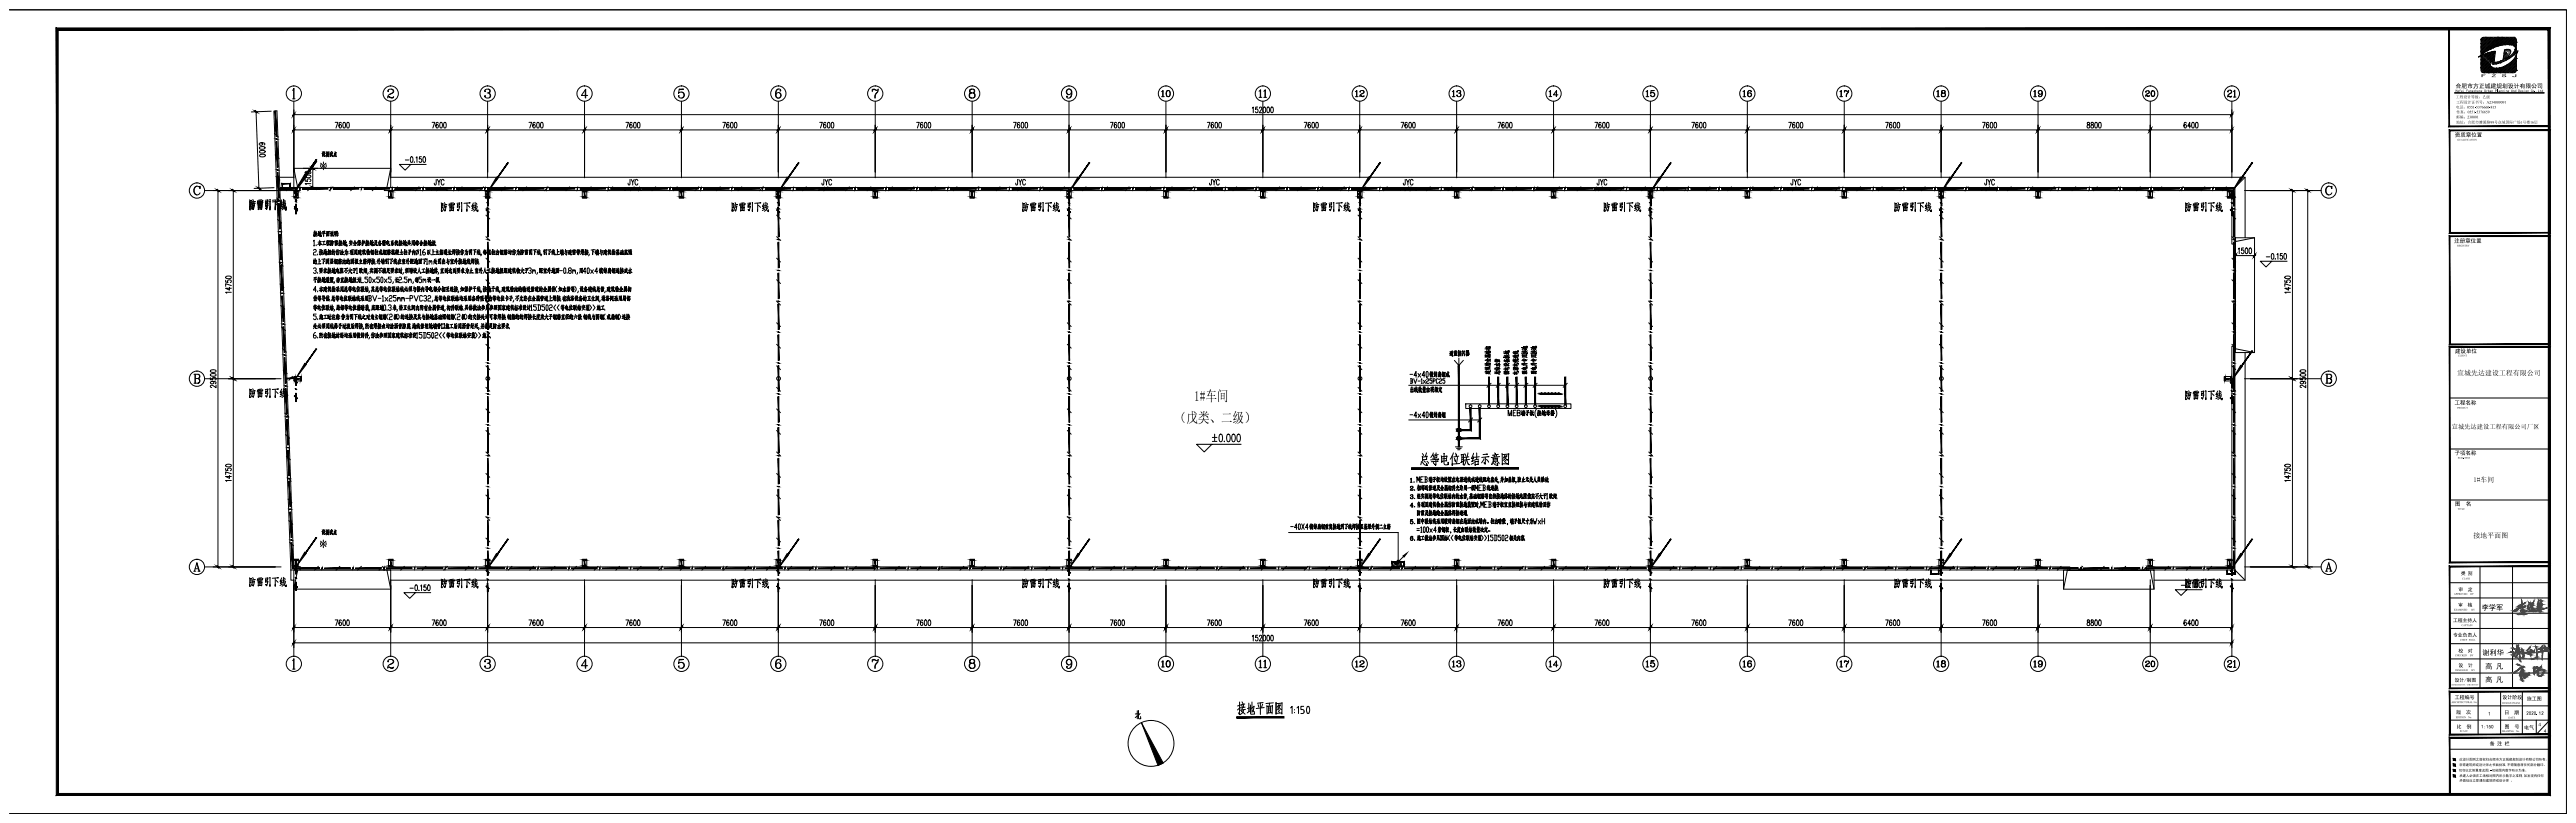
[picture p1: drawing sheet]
<svg xmlns="http://www.w3.org/2000/svg" width="1347mm" height="430mm" viewBox="0 0 1347 430" stroke-linecap="round" stroke-linejoin="round" font-family="sans-serif">
<g fill="none" stroke="#000" stroke-width=".52">
<path d="M1298 20h.1M1299 20h.1M1300 20h.1M1300 19v1M1301 20h.1M1302 20h.1M1303 20h.1M1304 20h.1M1305 20h.1M1306 20h.1M1306 19v1M1306 19h.1"/>
<path d="M1307 20h.1M1308 20h.1M1309 20h.1M1309 20h1M1310 20h.1M1311 20h.1M1312 20h.1M1313 20h.1M1314 20h.1M1342 5h-1337h1337v420h-1337M1296 30a20 20 0 0 1 19-6 6 6 0 0 1-5 7l2-2a1.6 1.6 0 0 0 0-3 1.6 1.6 0 0 0-3 1v4a4 4 0 0 1-5 1l1-5-4 1zM1297 33h.1"/>
<path d="M1297 24h.1M1297 27h.1M1297 35h.1M1297 21h.1M1297 23h.1M1297 20v1M1297 31h.1M1297 25h.1M1297 34h.1M1297 36h.1M1297 30h.1M1297 23h1"/>
<path d="M1297 32h.1M1297 32h1M1297 26h1M1298 26h.1M1298 34h.1M1298 32h.1M1298 32h-1M1298 36h.1M1298 22h.1M1298 30h.1M1298 28h.1M1298 24h.1"/>
<path d="M1298 35h.1M1298 32v1M1298 37h.1M1298 31h.1M1298 25h.1M1298 33h.1M1298 27h.1M1298 21h.1M1298 29h.1M1298 23h.1M1298 38h.1M1298 27v1"/>
<path d="M1298 22v1M1298 35v1M1298 38h1M1298 23h1M1298 32h1M1299 32h.1M1299 25h.1M1299 34h.1M1299 23h.1M1299 28h.1M1299 21h.1M1299 36h.1"/>
<path d="M1299 24h.1M1299 30h.1M1299 26h.1M1299 37h.1M1299 22h.1M1299 34v1M1299 31h.1M1299 33h.1M1299 27h.1M1299 35h.1M1299 29h.1M1299 38h.1"/>
<path d="M1299 29v1M1299 24v1M1299 27h1M1299 35h1M1300 21h.1M1300 29h.1M1300 33h-1M1300 38h.1M1300 35h.1M1300 23h.1M1300 31h.1M1300 37v1"/>
<path d="M1300 25h.1M1300 34h.1M1300 36h.1M1300 30h.1M1300 32h.1M1300 26h.1M1300 28h.1M1300 22h.1M1300 33h.1M1300 32v1M1300 24h.1M1300 37h.1"/>
<path d="M1300 31v1M1300 24h1M1301 30h-1M1301 33h-1M1301 26h.1M1301 35h.1M1301 24h.1M1301 33h.1M1301 29h.1M1301 23h.1M1301 37h.1M1301 26v1"/>
<path d="M1301 31h.1M1301 25h.1M1301 36h.1M1301 21h.1M1301 38h.1M1301 32h.1M1301 34h.1M1301 28h.1M1301 21v1M1301 30h.1M1301 22h.1M1301 34v1"/>
<path d="M1301 29v1M1301 28h1M1301 36h1M1302 22h.1M1302 30h.1M1302 28h.1M1302 34h-1M1302 36h.1M1302 28h-1M1302 24h.1M1302 32h.1M1302 35h.1"/>
<path d="M1302 37h.1M1302 31h.1M1302 25h.1M1302 33h.1M1302 24v1M1302 21h.1M1302 29h.1M1302 38h.1M1302 23h.1M1302 34h.1M1302 27h.1M1302 23v1"/>
<path d="M1302 26h.1M1302 36v1M1302 31v1M1303 28h.1M1303 36h.1M1303 30h.1M1303 24h.1M1303 21h.1M1303 37h.1M1303 22h.1M1303 35h.1M1303 29h.1"/>
<path d="M1303 23h.1M1303 31h.1M1303 25h.1M1303 27h.1M1303 38h.1M1303 32l1-1a1.5 1.5 0 0 0-1 2 1.5 1.5 0 0 0 2 0 20 20 0 0 0 12-7l-1 1a12 12 0 0 1-13 8 2.1 2.1 0 0 1 0-3zM1303 32h.1M1303 33h.1M1303 23h1M1303 37h1M1304 37h.1M1304 29h-1"/>
<path d="M1304 34h.1M1304 23h.1M1304 33v1M1304 27h.1M1304 25h.1M1304 21h.1M1304 30h.1M1304 36h.1M1304 38h.1M1304 32h.1M1304 28h.1M1304 22h.1"/>
<path d="M1304 24h.1M1304 28v1M1304 31h.1M1304 33h.1M1304 29h.1M1304 27v1M1304 20h1M1305 22h.1M1305 37h.1M1305 33h.1M1305 22v1M1305 27h.1"/>
<path d="M1305 21h.1M1305 38h.1M1305 23h.1M1305 36h.1M1305 24h.1M1305 24h1M1306 24h.1M1306 22h.1M1306 37h.1M1306 33h.1M1306 21h.1M1306 20v1"/>
<path d="M1306 23h.1M1306 37v1M1306 36h.1M1306 32h.1M1306 38h.1M1306 36h1M1307 24h.1M1307 37h.1M1307 22h.1M1307 33h.1M1307 23h.1M1307 22v1"/>
<path d="M1307 21h.1M1307 36h.1M1307 38h.1M1307 32h.1M1308 36h.1M1308 21h.1M1308 23h.1M1308 38h.1M1308 32h.1M1308 22h.1M1308 37h.1M1308 35h.1"/>
<path d="M1308 37v1M1308 22h1M1308 37h1M1309 22h.1M1309 35h.1M1309 21h.1M1309 38h.1M1309 23h.1M1309 31v1M1309 36h.1M1309 32h.1M1309 37h.1"/>
<path d="M1309 30h.1M1309 31h.1M1309 29h.1M1309 28h.1M1309 21v1M1309 26h.1M1310 28h.1M1310 37h.1M1310 22h.1M1310 31h.1M1310 27h.1M1310 35h.1"/>
<path d="M1310 29h.1M1310 23h.1M1310 36h.1M1310 30h.1M1310 38h.1M1310 21h.1M1310 26h.1M1311 34h.1M1311 28h.1M1311 36v1M1311 26h.1M1311 22h.1"/>
<path d="M1311 36h.1M1311 35h.1M1311 29h.1M1311 37h.1M1311 31h.1M1311 21h.1M1311 38h.1M1311 27h.1M1311 23h.1M1311 30h.1M1311 30v1M1311 21h1"/>
<path d="M1312 23h.1M1312 38h.1M1312 21h.1M1312 38h-1M1312 34h.1M1312 22h.1M1312 36h.1M1312 28h.1M1312 30h.1M1312 26h.1M1312 35h.1M1312 37h.1"/>
<path d="M1312 31h.1M1312 27h.1M1312 20v1M1312 33v1M1312 33h1M1312 33h.1M1312 27h1M1313 35h.1M1313 33h.1M1313 21h.1M1313 27h.1M1313 38h.1"/>
<path d="M1313 23h.1M1313 36h.1M1313 34h.1M1313 30h.1M1313 37h.1M1313 22h.1M1313 22v1M1313 35v1M1313 29h.1M1313 32h.1M1313 22h1M1314 33h.1"/>
<path d="M1314 22h.1M1314 35h.1M1314 29h.1M1314 37h.1M1314 23h.1M1314 21h.1M1314 36h.1M1314 38h.1M1314 32h.1M1314 34h.1M1314 28h.1M1314 37v1"/>
<path d="M1314 31h.1M1314 27h.1M1314 28h1M1314 36h1M1315 22h.1M1315 28h.1M1315 36h.1M1315 24h.1M1315 33h.1M1315 32h.1M1315 32v1M1315 20h.1"/>
<path d="M1315 29h.1M1315 37h.1M1315 35h.1M1315 31h.1M1315 27h.1M1315 21h.1M1315 38h.1M1315 23h.1M1315 34h.1M1315 26h.1M1315 30h.1M1315 25h.1"/>
<path d="M1315 32h1M1315 25h1M1315 34h1M1316 34h.1M1316 23h-1M1316 28h.1M1316 36h.1M1316 21h.1M1316 30h.1M1316 24h.1M1316 32h.1M1316 21v1"/>
<path d="M1316 26h.1M1316 35h.1M1316 34v1M1316 37h.1M1316 22h.1M1316 31h.1M1316 29v5a2.7 2.7 0 0 1-2 4h-13a3 3 0 0 1-4-2v-7M1316 28v-4a2.8 2.8 0 0 0-2-5h-12a4 4 0 0 0-5 2v8M134 58l1 40M142 58h-11M153 52h1M154 46v6v-6l-1 1"/>
<path d="M154 53v40M154 60h1013M203 47v1a1.6 1.6 0 0 1 1-1 1.6 1.6 0 0 1 2 1l-3 2v1M203 51h2h1h-3M204 53v40M205 47l1 1-2 1M254 47v1v-1h1h1v1l-1 1M255 53v40M255 47h1l-1 2 2 1a1.6 1.6 0 0 1-2 1 1.6 1.6 0 0 1-2-1h1M256 49v2M306 53v40M306 47v4"/>
<path d="M307 50h-3l2-3v4M355 47h2h-2v2a1.7 1.7 0 0 1 2-1 1.7 1.7 0 0 1 0 3 1.7 1.7 0 0 1-2-1M356 53v40M357 48l1 1-1 2M407 47a3 3 0 0 0 0 4M407 53v40M408 49v1l-1 1M408 47v1v-1a2.5 2.5 0 0 0-3 2 2.5 2.5 0 0 0 2 2 1.4 1.4 0 0 0 2-1 1.4 1.4 0 0 0-2-2 1.4 1.4 0 0 0-1 2M456 47h1h1h1l-1 4M456 47v1M456 47h2M458 53v40"/>
<path d="M459 48l-1 1-1 2M508 47h-1v1l2 1 1-1-1-1h-1h-1l1 2M508 53v40M509 47v2h1a1.5 1.5 0 0 1-2 2 1.5 1.5 0 0 1-1-2h1h-1v2h1M509 49l1 1-1 1M559 47l-1 1 1 1M559 53v40M559 47l1 1-1 3M560 48a1.4 1.4 0 0 1-2 1 1.5 1.5 0 0 1 0-3 1.4 1.4 0 0 1 2 1v4h-1h-1v-1v1M607 48l1-1v4M607 51h2M608 47v4"/>
<path d="M610 53v40M611 47a1.6 1.6 0 0 0-1 2 1.6 1.6 0 0 0 1 1 1.6 1.6 0 0 0 1-2 1.6 1.6 0 0 0-2-1 2.1 2.1 0 0 0 1 4M611 47a2.2 2.2 0 0 1 0 4M655 57v-1v3M658 56h-1l-1 1a1 1 0 0 1 2 0 .8 .8 0 0 1 0 1 1 1 0 0 1-2 0M658 48l1-1v4M658 51h2M659 57v-1a.7 .7 0 0 1 1 0 .7 .7 0 0 1 0 1l-2 2h2M659 47v4M660 53v40M661 56a1.4 1.4 0 0 1 1 1 1.4 1.4 0 0 1-1 2zM661 48l1-1v4"/>
<path d="M661 51h1M661 47v4M663 56a1.4 1.4 0 0 1 1 1 1.4 1.4 0 0 1-1 2zM665 56a1.4 1.4 0 0 1 1 1 1.4 1.4 0 0 1-1 2zM709 51h1M709 47v4v-4v1M711 53v40M711 48a1.1 1.1 0 0 1 1-1 1.1 1.1 0 0 1 1 1l-2 2v1M712 50v1l1-1h-2M712 47l1 1-1 1M759 48l1-1v4M759 51h2"/>
<path d="M760 47v4M762 53v40M762 48a1 1 0 0 1 1-1 1 1 0 0 1 1 1l-1 1M763 47l1 1-1 1h1a1.1 1.1 0 0 1-1 2 1.1 1.1 0 0 1-1-1M764 49l-1 1M810 48l1-1v3M810 50h1M811 47v3M812 53v40M814 48v2v-3l-2 3h3M861 48v-1v4M861 51h1"/>
<path d="M861 47v4M863 53v40M863 47h2h-2v2a1.2 1.2 0 0 1 2-1 1.2 1.2 0 0 1 0 2 1.2 1.2 0 0 1-2 0M864 48l1 1-1 2M911 48l1-1v4M911 51h2M912 47v4M914 53v40M915 47a2 2 0 0 0 0 4M915 49l1 1-1 1M916 48l-1-1a1.6 1.6 0 0 0-1 2 1.6 1.6 0 0 0 1 1 1 1 0 0 0 0-1 1 1 0 0 0-1 0M962 48l1-1v4"/>
<path d="M962 51h1M963 47v4M964 53v40M964 48l1-1 1 1 1-1-2 4v-2l1-1M964 47v1M965 48h1M1013 48v-1v4M1013 51h1M1013 47v4M1015 53v40M1016 47l-1 1v1l2-1v-1h-1l-1 1 1 1M1016 47l1 1-1 1h1a1.1 1.1 0 0 1-1 2 1.1 1.1 0 0 1-1-2h1h-1l1 2"/>
<path d="M1017 49v1l-1 1M1063 48l1-1v4M1063 51h2M1064 47v4M1066 53v40M1067 47l-1 1 1 1M1067 47l1 1-1 2M1068 48a1.1 1.1 0 0 1-2 1 1.1 1.1 0 0 1 0-1 1.1 1.1 0 0 1 1-1 1.8 1.8 0 0 1 1 2 1.8 1.8 0 0 1-2 2v-1M1122 48a1 1 0 0 1 1-1 1 1 0 0 1 1 1l-2 1v1M1122 50h1h1h-2M1123 47l1 1-1 1M1124 53v40"/>
<path d="M1126 47a1.5 1.5 0 0 0-1 2 1.5 1.5 0 0 0 1 1 1.4 1.4 0 0 0 1-1 1.4 1.4 0 0 0-2-1v1l1 1M1126 48l1 1-1 1M1165 48a1 1 0 0 1 1-1 1 1 0 0 1 1 1l-2 2v1M1165 50l1 1 1-1h-2M1166 47l1 1-1 1M1167 53v40M1168 48l1-1v4M1168 51h1M1168 47v4M1283 48h47M1283 49h47M136 77a1.5 1.5 0 0 1 1-1 1.5 1.5 0 0 1 1 2 1.5 1.5 0 0 1-1 0 1.5 1.5 0 0 1-1-1z"/>
<path d="M136 79a1.5 1.5 0 0 1 1-1 1.5 1.5 0 0 1 2 2 1.5 1.5 0 0 1-2 0 1.5 1.5 0 0 1-1-1zM136 75h1a.7 .7 0 0 1-1 1 .7 .7 0 0 1 0-1h2v1M143 70l3 2M154 68h1013M169 79v1M169 79l1 1M170 80h1M171 79v1M171 79v2M171 80v-1v2M171 80v2M172 80v1"/>
<path d="M172 79v3M173 79v1M173 79l1 3M174 79v1M175 79v1M175 64h2l-1 3M176 80h-1M178 64a1.4 1.4 0 0 0-1 1 1.4 1.4 0 0 0 1 2 .9 .9 0 0 0 1-1 .9 .9 0 0 0-1-1l-1 1M180 64a1.4 1.4 0 0 1 1 1 1.4 1.4 0 0 1-1 2zM182 64a1.4 1.4 0 0 1 1 1 1.4 1.4 0 0 1-1 2zM226 64h1l-1 3M229 64a1.4 1.4 0 0 0-1 1 1.4 1.4 0 0 0 1 2 .9 .9 0 0 0 0-1 .9 .9 0 0 0-1-1v1"/>
<path d="M230 64a1.4 1.4 0 0 1 1 1 1.4 1.4 0 0 1-1 2zM232 64a1.4 1.4 0 0 1 1 1 1.4 1.4 0 0 1-1 2zM277 64h1l-1 3M280 64h-1a1.5 1.5 0 0 0-1 1 1.5 1.5 0 0 0 2 2 .9 .9 0 0 0 0-1 .9 .9 0 0 0-1-1v1M281 64a1.4 1.4 0 0 1 1 1 1.4 1.4 0 0 1-1 2zM283 64a1.4 1.4 0 0 1 1 1 1.4 1.4 0 0 1-1 2zM327 64h2l-1 3M330 64a1.4 1.4 0 0 0-1 1 1.4 1.4 0 0 0 1 2 .9 .9 0 0 0 1-1 .9 .9 0 0 0-1-1l-1 1M332 64a1.4 1.4 0 0 1 1 1 1.4 1.4 0 0 1-1 2zM334 64a1.4 1.4 0 0 1 1 1 1.4 1.4 0 0 1-1 2zM378 64h1l-1 3M381 64a1.4 1.4 0 0 0-1 1 1.4 1.4 0 0 0 1 2 .9 .9 0 0 0 0-1 .9 .9 0 0 0-1-1v1"/>
<path d="M382 64a1.4 1.4 0 0 1 1 1 1.4 1.4 0 0 1-1 2zM384 64a1.4 1.4 0 0 1 1 1 1.4 1.4 0 0 1-1 2zM429 64h1l-1 3M432 64h-1a1.5 1.5 0 0 0-1 1 1.5 1.5 0 0 0 2 2 .9 .9 0 0 0 0-1 .9 .9 0 0 0-1-1v1M433 64a1.4 1.4 0 0 1 1 1 1.4 1.4 0 0 1-1 2zM435 64a1.4 1.4 0 0 1 1 1 1.4 1.4 0 0 1-1 2zM479 64h2l-1 3M482 64a1.4 1.4 0 0 0-1 1 1.4 1.4 0 0 0 1 2 .9 .9 0 0 0 1-1 .9 .9 0 0 0-1-1l-1 1M484 64a1.4 1.4 0 0 1 1 1 1.4 1.4 0 0 1-1 2zM486 64a1.4 1.4 0 0 1 1 1 1.4 1.4 0 0 1-1 2zM530 64h1l-1 3M533 64a1.4 1.4 0 0 0-1 1 1.4 1.4 0 0 0 1 2 .9 .9 0 0 0 0-1 .9 .9 0 0 0-1-1v1"/>
<path d="M534 64a1.4 1.4 0 0 1 1 1 1.4 1.4 0 0 1-1 2zM536 64a1.4 1.4 0 0 1 1 1 1.4 1.4 0 0 1-1 2zM581 64h1l-1 3M584 64a1.4 1.4 0 0 0-1 1 1.4 1.4 0 0 0 1 2 .9 .9 0 0 0 0-1 .9 .9 0 0 0-1-1v1M585 64a1.4 1.4 0 0 1 1 1 1.4 1.4 0 0 1-1 2zM587 64a1.4 1.4 0 0 1 1 1 1.4 1.4 0 0 1-1 2zM631 64h2l-1 3M634 64a1.5 1.5 0 0 0-1 1 1.5 1.5 0 0 0 1 2 .9 .9 0 0 0 1-1 .9 .9 0 0 0-1-1l-1 1M636 64a1.4 1.4 0 0 1 1 1 1.4 1.4 0 0 1-1 2zM638 64a1.4 1.4 0 0 1 1 1 1.4 1.4 0 0 1-1 2zM682 64h1l-1 3M685 64a1.4 1.4 0 0 0-1 1 1.4 1.4 0 0 0 1 2 .9 .9 0 0 0 0-1 .9 .9 0 0 0-1-1v1"/>
<path d="M686 64a1.4 1.4 0 0 1 1 1 1.4 1.4 0 0 1-1 2zM688 64a1.4 1.4 0 0 1 1 1 1.4 1.4 0 0 1-1 2zM733 64h1l-1 3M736 64a1.4 1.4 0 0 0-1 1 1.4 1.4 0 0 0 1 2 .9 .9 0 0 0 0-1 .9 .9 0 0 0-1-1v1M737 64a1.4 1.4 0 0 1 1 1 1.4 1.4 0 0 1-1 2zM739 64a1.4 1.4 0 0 1 1 1 1.4 1.4 0 0 1-1 2zM783 64h2l-1 3M786 64a1.5 1.5 0 0 0-1 1 1.5 1.5 0 0 0 1 2 .9 .9 0 0 0 1-1 .9 .9 0 0 0-1-1l-1 1M788 64a1.4 1.4 0 0 1 1 1 1.4 1.4 0 0 1-1 2zM790 64a1.4 1.4 0 0 1 1 1 1.4 1.4 0 0 1-1 2zM834 64h1l-1 3M837 64a1.4 1.4 0 0 0-1 1 1.4 1.4 0 0 0 1 2 .9 .9 0 0 0 0-1 .9 .9 0 0 0-1-1v1"/>
<path d="M838 64a1.4 1.4 0 0 1 1 1 1.4 1.4 0 0 1-1 2zM840 64a1.4 1.4 0 0 1 1 1 1.4 1.4 0 0 1-1 2zM885 64h1l-1 3M888 64a1.4 1.4 0 0 0-1 1 1.4 1.4 0 0 0 1 2 .9 .9 0 0 0 0-1 .9 .9 0 0 0-1-1v1M889 64a1.4 1.4 0 0 1 1 1 1.4 1.4 0 0 1-1 2zM891 64a1.4 1.4 0 0 1 1 1 1.4 1.4 0 0 1-1 2zM935 64h2l-1 3M938 64a1.5 1.5 0 0 0-1 1 1.5 1.5 0 0 0 1 2 .9 .9 0 0 0 1-1 .9 .9 0 0 0-1-1l-1 1M940 64a1.4 1.4 0 0 1 1 1 1.4 1.4 0 0 1-1 2zM942 64a1.4 1.4 0 0 1 1 1 1.4 1.4 0 0 1-1 2zM986 64h1l-1 3M989 64a1.4 1.4 0 0 0-1 1 1.4 1.4 0 0 0 1 2 .9 .9 0 0 0 0-1 .9 .9 0 0 0-1-1v1"/>
<path d="M990 64a1.4 1.4 0 0 1 1 1 1.4 1.4 0 0 1-1 2zM992 64a1.4 1.4 0 0 1 1 1 1.4 1.4 0 0 1-1 2zM1037 64h1l-1 3M1040 64a1.4 1.4 0 0 0-1 1 1.4 1.4 0 0 0 1 2 .9 .9 0 0 0 0-1 .9 .9 0 0 0-1-1v1M1041 64a1.4 1.4 0 0 1 1 1 1.4 1.4 0 0 1-1 2zM1043 64a1.4 1.4 0 0 1 1 1 1.4 1.4 0 0 1-1 2zM1091 64v1a1.1 1.1 0 0 1 2 1 1.1 1.1 0 0 1-2 1v-1a1 1 0 0 0 1-1 1 1 0 0 0 0-1zM1093 64v1a1.1 1.1 0 0 1 2 1 1.1 1.1 0 0 1-2 1v-1a1 1 0 0 0 1-1 1 1 0 0 0 0-1zM1096 64a1.4 1.4 0 0 1 1 1 1.4 1.4 0 0 1-1 2zM1098 64a1.4 1.4 0 0 1 1 1 1.4 1.4 0 0 1-1 2zM1143 64a1.4 1.4 0 0 0-1 1 1.4 1.4 0 0 0 1 2 .9 .9 0 0 0 0-1 .9 .9 0 0 0-1-1v1M1145 66h-1l1-2v3"/>
<path d="M1146 64a1.4 1.4 0 0 1 1 1 1.4 1.4 0 0 1-1 2zM1148 64a1.4 1.4 0 0 1 1 1 1.4 1.4 0 0 1-1 2zM103 97a2.6 2.6 0 0 0 0 5M104 98l1 1v-2l-1 1a2.1 2.1 0 0 0-3 2 2.1 2.1 0 0 0 3 1h1M107 100h50v-2h-11l-1-40h-2l9 240M114 100v196M122 100v196M136 81a1.5 1.5 0 0 1 1-1 1.5 1.5 0 0 1 2 2 1.5 1.5 0 0 1-2 0 1.5 1.5 0 0 1-1-1zM143 98h-10M144 81l2 2M144 92l2 2M146 98v1"/>
<path d="M146 93h8M146 100l8 196h3v2h-5M152 98l-2 2M154 100h2v4h-2zM154 88h50v10h-50zM154 88l2 10M155 100h.1M155 99h.1M157 98h44M159 88h7M160 94v1h1a.8 .8 0 0 1 0-1 .8 .8 0 0 1 1 0 .8 .8 0 0 1 0 1M160 92a1.5 1.5 0 0 1 1-1 1.5 1.5 0 0 1 1 2 1.5 1.5 0 0 1-1 0 1.5 1.5 0 0 1-1-1z"/>
<path d="M160 90a1.5 1.5 0 0 1 1-1 1.5 1.5 0 0 1 1 2 1.5 1.5 0 0 1-1 0 1.5 1.5 0 0 1-1-1zM163 96h-3M163 98l-2 2M164 88v10M168 85l2 3M168 86v1M168 80h1v2v-1M169 81l1 1M169 81l1-1-1 2M169 85v1M169 88v1M170 85l-2 3"/>
<path d="M171 86v1M171 80l-1 1M171 81h.1M172 80h1v2v-1M173 81h.1M174 81l-1 1M174 80h-1M174 98l-2 2M175 81v1M175 80v1h1v-1h-1M176 81v1M185 98l-2 2"/>
<path d="M197 98l-2 2M201 98h25v2h-25zM203 100h2v4h-2zM204 93h970v31M204 88l-2 10M208 98l-2 2M212 84h2M215 86l-3 3-3-3h14M215 82a1.4 1.4 0 0 1 1 1 1.4 1.4 0 0 1-1 2zM217 85h.1M218 82v3M219 98l-2 2"/>
<path d="M220 82h-1v1a.8 .8 0 0 1 1 0 .8 .8 0 0 1 0 1 .8 .8 0 0 1-1 0M221 82a1.4 1.4 0 0 1 2 1 1.4 1.4 0 0 1-2 2zM226 98h8v2h-8zM226 98h8M226 99h8M228 94v3h-1v-1M229 94v1l1-1M229 95v2M230 98l-2 2M232 94a.8 .8 0 0 0-1 0 .8 .8 0 0 0 0 1v1a.8 .8 0 0 0 0 1 .8 .8 0 0 0 1-1M234 98h93v2h-93zM242 98l-2 2"/>
<path d="M253 98l-2 2M254 100h2v4h-2zM264 98l-2 2M275 98l-2 2M287 98l-2 2M298 98l-2 2M304 100h3v4h-3zM309 98l-2 2M320 98l-2 2M327 98h8v2h-8zM327 98h8M327 99h8"/>
<path d="M329 94v3l-1-1M330 94l1 1 1-1M331 95v2M332 98l-2 2M334 94a.8 .8 0 0 0-1 0 .8 .8 0 0 0-1 1v1a.8 .8 0 0 0 1 1 .8 .8 0 0 0 1-1M335 98h93v2h-93zM343 98l-2 2M354 98l-2 2M355 100h2v4h-2zM365 98l-2 2M377 98l-2 2M388 98l-2 2"/>
<path d="M399 98l-2 2M406 100h2v4h-2zM410 98l-2 2M422 98l-2 2M428 98h8v2h-8zM428 98h8M428 99h8M431 94v3h-1v-1M431 94l1 1 1-1M432 95v2M433 98l-2 2M435 94a.8 .8 0 0 0-1 0 .8 .8 0 0 0-1 1v1a.8 .8 0 0 0 1 1 .8 .8 0 0 0 1-1"/>
<path d="M436 98h94v2h-94zM444 98l-2 2M455 98l-2 2M456 100h3v4h-3zM467 98l-2 2M478 98l-2 2M489 98l-2 2M500 98l-2 2M507 100h2v4h-2zM512 98l-2 2M523 98l-2 2M530 98h8v2h-8z"/>
<path d="M530 98h8M530 99h8M532 94v3h-1v-1M533 94v1l1-1M533 95v2M534 98l-2 2M536 94a.8 .8 0 0 0-1 0 .8 .8 0 0 0 0 1v1a.8 .8 0 0 0 0 1 .8 .8 0 0 0 1-1M538 98h93v2h-93zM545 98l-2 2M557 98l-2 2M558 100h2v4h-2zM568 98l-2 2"/>
<path d="M579 98l-2 2M590 98l-2 2M602 98l-2 2M608 100h3v4h-3zM613 98l-2 2M624 98l-2 2M631 98h8v2h-8zM631 98h8M631 99h8M633 94v3l-1-1M634 94l1 1 1-1M635 95v2"/>
<path d="M635 98l-2 2M638 94a.8 .8 0 0 0-1 0 .8 .8 0 0 0-1 1v1a.8 .8 0 0 0 1 1 .8 .8 0 0 0 1-1M639 98h93v2h-93zM647 98l-2 2M658 98l-2 2M659 100h2v4h-2zM669 98l-2 2M680 98l-2 2M692 98l-2 2M703 98l-2 2M710 100h2v4h-2zM714 98l-2 2"/>
<path d="M725 98l-2 2M732 98h8v2h-8zM732 98h8M732 99h8M735 94v3h-1v-1M735 94l1 1 1-1M736 95v2M737 98l-2 2M739 94a.8 .8 0 0 0-1 0 .8 .8 0 0 0-1 1v1a.8 .8 0 0 0 1 1 .8 .8 0 0 0 1-1M740 98h94v2h-94zM748 98l-2 2M759 98l-2 2"/>
<path d="M760 100h3v4h-3zM770 98l-2 2M782 98l-2 2M793 98l-2 2M804 98l-2 2M811 100h2v4h-2zM815 98l-2 2M827 98l-2 2M834 98h8v2h-8zM834 98h8M834 99h8M836 94v3h-1v-1"/>
<path d="M837 94v1l1-1M837 95v2M838 98l-2 2M840 94a.8 .8 0 0 0-1 0 .8 .8 0 0 0 0 1v1a.8 .8 0 0 0 0 1 .8 .8 0 0 0 1-1M842 98h93v2h-93zM849 98l-2 2M860 98l-2 2M862 100h2v4h-2zM872 98l-2 2M883 98l-2 2M894 98l-2 2M905 98l-2 2"/>
<path d="M912 100h3v4h-3zM917 98l-2 2M928 98l-2 2M935 98h8v2h-8zM935 98h8M935 99h8M937 94v3l-1-1M938 94l1 1 1-1M939 95v2M939 98l-2 2M942 94a.8 .8 0 0 0-1 0 .8 .8 0 0 0-1 1v1a.8 .8 0 0 0 1 1 .8 .8 0 0 0 1-1M943 98h93v2h-93z"/>
<path d="M950 98l-2 2M962 98l-2 2M963 100h2v4h-2zM973 98l-2 2M984 98l-2 2M995 98l-2 2M1007 98l-2 2M1014 100h2v4h-2zM1018 98l-2 2M1029 98l-2 2M1036 98h8v2h-8zM1036 98h8"/>
<path d="M1036 99h8M1039 94v3h-1v-1M1039 94l1 1 1-1M1040 95v2M1040 98l-2 2M1043 94a.8 .8 0 0 0-1 0 .8 .8 0 0 0-1 1v1a.8 .8 0 0 0 1 1 .8 .8 0 0 0 1-1M1052 98l-2 2M1063 98l-2 2M1064 100h3v4h-3zM1074 98l-2 2M1085 98l-2 2M1097 98l-2 2"/>
<path d="M1108 98l-2 2M1119 98l-2 2M1123 100h2v4h-2zM1130 98l-2 2M1142 98l-2 2M1153 98l-2 2M1164 98l-2 2M1165 100h2v4h-2zM1168 99h.1M1169 98v30h-2v-28M1169 98h-125v2h123M1174 100h40"/>
<path d="M1174 93l-5 5M1199 100v196M1207 100v196M1218 97a2.6 2.6 0 0 0 0 5M1219 98v1v-2v1a2.1 2.1 0 0 0-3 2 2.1 2.1 0 0 0 3 1M130 105l1 5v-1M131 104v5v-1M131 106v2M131 105v2M132 107h1l-1 3v-1M132 105v1M132 104v1"/>
<path d="M132 106l-1 3M133 108h-1v1l1-3-1 1-1 3M133 106h-2M133 105h1l-3 1M135 106h2M135 105v2M135 105h2v1M135 107v3l1-1M135 107v2l1-1M135 108h2v1M135 107h2v2l-2-1M136 107h-1"/>
<path d="M136 106h-1M136 105v2M136 108v1M136 105v1M136 107v1M137 107l-2 1M137 105l-2 1M137 106l-1 1M137 104l-2 1M137 106h-1M137 107h-1M139 106l1-1v1h-1v2l1-1-1 2"/>
<path d="M139 105l1-1v2l-1-1v2l1-1-1 3v-1h1M141 105v5v-1M141 104v5v-1M144 106v4v-1M144 105v4v-1M144 107l1 1M144 106l1 1M145 103l2 2M145 115l2 2M145 105h1l-4 1M145 104h1l-4 1M147 105l-1 2h1"/>
<path d="M147 104l-1 2h1M147 106v2h1M148 106l-1 1h1M148 109h-2M148 108h-2M148 105l1 4 1 1v-1l-1 1M148 104l1 4 1 1v-1v1M149 105v1M149 105h.1M149 106l-1 1 1-1M149 105l-1 1M149 108l-2 2"/>
<path d="M149 107l-2 2M149 107l-1 1M231 106v4M231 106h1l-1 3v-1v1M232 108h1v2h-1h1M232 106l1 1M232 107l-1 3M233 107h1h-2M235 106v1M235 107l3-1-1 1M235 108v2h2M235 108h2v2"/>
<path d="M236 107h-1M236 108h-1M236 106v2M236 108v2M237 109h-1M237 106h-2M237 107h-1M237 108h.1M239 106h1v1h-1v1h1v2l-1-1 1 1M241 106v5v-1M244 106v4M245 107l1 1"/>
<path d="M245 106h1h-3M247 106v2M248 107l-1 2h1M248 109l-1 1M248 106l1 3 1 2v-1v1M249 106v1M249 107l-1 1M249 108l-1 2M250 108h-2M254 101l2 2M254 112l2 2M255 100h.1"/>
<path d="M383 106v4M383 106h1l-1 3v-1v1M384 108h1v2h-1h1M384 106l1 1M384 107l-1 3M385 107h1h-2M387 106v1M387 107l3-1-1 1M387 108v2h2M387 108h2v2M388 107h-1M388 108h-1"/>
<path d="M388 106v2M388 108v2M389 109h-1M389 107h-1M389 106h-2M389 108h.1M391 106h1v1h-1v1h1v2l-1-1 1 1M393 106v5v-1M396 106v4M397 107l1 1M397 106h1h-3M399 106v2"/>
<path d="M400 107l-1 2h1M400 109l-1 1M400 106l1 3 1 2v-1v1M401 106v1M401 107l-1 1M401 108l-1 2M402 108h-2M406 101l2 2M406 112l2 2M407 100h.1M535 106v4M535 106h1l-1 3v-1v1"/>
<path d="M536 108h1v2h-1h1M536 106l1 1M536 107l-1 3M537 107h1h-2M539 106v1M539 107l3-1-1 1M539 108v2h2M539 108h2v2M540 107h-1M540 108h-1M540 106v2M540 108v2"/>
<path d="M541 109h-1M541 106h-2M541 107h-1M541 108h.1M543 106h1v1h-1v1h1v2l-1-1 1 1M545 106v5v-1M548 106v4M549 107l1 1M549 106h1h-3M551 106v2M552 107l-1 2h1M552 109l-1 1"/>
<path d="M552 106l1 3 1 2v-1v1M553 106v1M553 107l-1 1M553 108l-1 2M554 108h-2M558 101l2 2M558 112l2 2M559 100h.1M687 106v4M687 106h1l-1 3v-1v1M688 108h1v2h-1h1M688 106l1 1"/>
<path d="M688 107l-1 3M689 107h1h-2M691 106v1M691 107l3-1-1 1M691 108v2h2M691 108h2v2M692 107h-1M692 108h-1M692 106v2M692 108v2M693 109h-1M693 106h-2"/>
<path d="M693 107h-1M693 108h.1M695 106h1v1h-1v1h1v2l-1-1 1 1M697 106v4M700 106v4v-1M701 107l1 1M701 106h1h-3M703 106v2M704 107l-1 2h1M704 109l-1 1M704 106l1 3 1 2v-1v1M705 106v1"/>
<path d="M705 107l-1 1M705 108l-1 2M706 108h-2M710 101l2 2M710 112l2 2M711 100h.1M839 106v4M839 106h1l-1 3v-1v1M840 108h1v2h-1h1M840 106l1 1M840 107l-1 3M841 107h1h-2"/>
<path d="M843 106v1M843 107l3-1-1 1M843 108v2h2M843 108h2v2M844 107h-1M844 108h-1M844 106v2M844 108v2M845 109h-1M845 106h-2M845 107h-1M845 108h.1"/>
<path d="M847 106h1v1h-1v1h1v2l-1-1 1 1M849 106v5v-1M852 106v4M853 107l1 1M853 106h1h-3M855 106v2M856 107l-1 2h1M856 109l-1 1M856 106l1 3 1 2v-1v1M857 106v1M857 107l-1 1M857 108l-1 2"/>
<path d="M858 108h-2M862 101l2 2M862 112l2 2M863 100h.1M991 106v4M991 106h1l-1 3v-1v1M992 108h1v2h-1h1M992 106l1 1M992 107l-1 3M993 107h1h-2M995 106v1M995 107l3-1-1 1"/>
<path d="M995 108v2h2M995 108h2v2M996 107h-1M996 108h-1M996 106v2M996 108v2M997 109h-1M997 106h-2M997 107h-1M997 108h.1M999 106h1v1h-1v1h1v2l-1-1 1 1M1001 106v5v-1"/>
<path d="M1004 106v4M1005 107l1 1M1005 106h1h-3M1007 106v2M1008 107l-1 2h1M1008 109l-1 1M1008 106l1 3 1 2v-1v1M1009 106v1M1009 107l-1 1M1009 108l-1 2M1010 108h-2M1014 101l2 2"/>
<path d="M1014 112l2 2M1015 100h.1M1143 106v4M1143 106h1l-1 3v-1v1M1144 108h1v2h-1h1M1144 106l1 1M1144 107l-1 3M1145 107h1h-2M1147 106v1M1147 107l3-1-1 1M1147 108v2h2M1147 108h2v2"/>
<path d="M1148 107h-1M1148 108h-1M1148 106v2M1148 108v2M1149 109h-1M1149 106h-2M1149 107h-1M1149 108h.1M1151 106h1v1h-1v1h1v2l-1-1 1 1M1153 106v5v-1M1156 106v4M1157 107l1 1"/>
<path d="M1157 106h1h-3M1159 106v2M1160 107l-1 2h1M1160 109l-1 1M1160 106l1 3 1 2v-1v1M1161 106v1M1161 107l-1 1M1161 108l-1 2M1162 108h-2M1167 100h.1M1167 112l2 2M1167 101l2 2"/>
<path d="M146 126l2 2M146 137l2 2M164 126v2M164 131v-1l1 1v1h-1v1h1M164 128h1M164 135v3v-2M164 121v2M164 137h.1M165 122h-1M165 122l-1 1M165 136h1l-1 2M165 137h.1"/>
<path d="M165 122h.1M165 135v2M165 121h.1M165 122v1l1 1M165 128h.1M165 121v1M165 123l-1 1M166 122l-1 1M166 121h-1M166 122h-1M166 133h.1M167 121v2h-1h1"/>
<path d="M167 122h1v1M167 135v3M167 122h-1M167 121v2l1 1v-1M167 126l-1 2M167 126v2M167 126l1 2v-1M167 130v3M167 121v2M167 128h.1M167 136h.1M168 131h-1"/>
<path d="M168 138h-2M168 132h-1M168 126l-2 1M168 131v1M168 130v1M168 132v1h1M168 132l-1 1M169 121v1M169 132h-1M169 131h-1M169 135v3v-1M169 121v2"/>
<path d="M169 136l1 1M169 126v2M169 131l1 2h-1l1-1M170 121h-1M170 135h-2M170 121l-1 1M170 126h-1M170 132l1-1v2M170 132h-1M170 122h-2M170 131v2h1v-1v1M170 128h-2"/>
<path d="M170 130v2M171 136h1v2M171 122v1h1v-1M171 122h1v1M171 137h.1M171 136v2l-1-2M171 127h.1M171 126v2M171 127h1M171 122v1M171 126h.1M171 121v1"/>
<path d="M171 123h.1M171 122h.1M171 137h1M171 126v1M171 135v3M172 126v1v-1M172 140v3M172 130v3M172 131l-1 1M172 132h.1M172 135h-2M172 127v1"/>
<path d="M172 121h-1M172 131h-1M172 131h1l-1 1h1l-1 1M172 128h-1M172 127h.1M172 132l1 1M172 131v2M173 122v1M173 121h.1M173 126v2M173 126v1M173 135v3"/>
<path d="M173 135h1l-1 1M173 121l1 1v-1v1M173 121h1M174 137l-1 1 1-1M174 131v2v-2M174 122l-1 2M174 127v1M174 126h.1M174 126l-1 2M174 136h-1M174 122v1h1h-1M174 130v1"/>
<path d="M174 137v1M174 132h.1M174 121v1M174 137h-1M174 126h-1M174 131h1v2M174 132h1M175 130l-1 2M175 140v2M175 121v2v-2M175 126v1M175 126h2h-1"/>
<path d="M175 136v2v-1M175 135v1M175 127v1h1M175 122h.1M175 127h1v1M175 136h.1M175 137h.1M176 136v2v-2M176 136v2M176 126h-1M176 127h-1M176 136v1"/>
<path d="M176 121l-1 2M176 126v1M176 127v1M176 121v2M176 131v2M176 122h.1M176 127l-1 1M176 130v2M176 126h.1M176 127h.1M177 131v2M177 130l-1 2"/>
<path d="M177 122h.1M177 123h.1M177 136v2M177 136h1l-1 1M177 132h.1M177 131h.1M177 136h1M177 126v2M177 135v1M177 137h.1M178 126l-1 1M178 127h-1"/>
<path d="M178 131v1M178 136h-1M178 137h1l-1 1M178 126v1M178 131h.1M178 135v1M178 136v2M178 136h.1M178 126h.1M178 127v1h1M179 126l-1 1M179 127l-1 1"/>
<path d="M179 136h-1M179 127h-1M179 126h-1M179 130l-1 3h1v-1v1M179 136v2M179 136h2l-1 2M179 131h-1v2M179 132h-1M180 126v2h-1h1M180 137h.1M180 127l1-1v2M180 135l-1 2"/>
<path d="M180 127h-1M180 126v2h1M180 132l2-1-1 2M180 126v2M180 131h1M181 132h.1M181 130l-1 3M181 136v2h1v-2h-1M182 128l-1 1M182 135l-1 1M182 137h-1M182 131v1"/>
<path d="M182 132v1M182 136h1v2M182 137h.1M182 135v2M183 126h1M183 126v1M183 140v2l-1 1M183 126h.1M183 126v1l1 1M184 136h1v2M184 131v2M184 131l-1 2"/>
<path d="M184 132h.1M184 127l-1 1M184 131h-1M184 137h.1M184 136v2v-2M184 127h-1M184 131v1M184 137h1M184 135v3M185 130v3M185 135h-2M185 131v2"/>
<path d="M186 131l1-1v3M186 126l1 1h-1M186 127v1M186 126l-1 1M186 127h-1M186 127l-1 1M186 135v3M186 136l-1 1M186 136v1M186 128h-1M186 131v2v-1M186 136h.1"/>
<path d="M186 135v3l1-1M186 136l1-1v1l-1 1M186 131h.1M186 132h.1M187 137v1M187 136h-1M187 137h.1M187 126v2M187 132l2 1h-1M187 131l1 1-1 1M187 126v1M188 126v1v-1"/>
<path d="M188 127l-1 1M188 126v2M188 131h1l-1 1M188 127v1M188 130v2M188 127h-1M188 135l1 1M189 136v2M189 132h-1M189 137h-1M189 136h-1M189 131h-1"/>
<path d="M189 138h-1M190 126v2M190 126h-1M190 127h-1M190 132h.1M190 130l-1 1M190 126h1v1h-1M190 132l-1 1M190 136v2M190 126h.1M190 136h1l-1 1M190 131h.1"/>
<path d="M190 131v2M190 132l1-1v2M190 132h1M190 136h1M190 135v1M190 137h.1M191 130l-1 1M191 131h.1M191 136h-1M191 137h1l-1 1M191 131h-1M191 135v1"/>
<path d="M191 136v2M191 136h.1M192 126v2M192 136h-1M192 126l-1 1M192 127h-1M192 131v1M192 136h.1M192 130v3M192 126v1M192 131h.1M192 133l1-2v2"/>
<path d="M192 126h.1M192 127v1h1M192 137h1M192 135v3M193 126l-1 1M193 127l-1 1M193 130l-1 2M193 136h-1M193 127h-1M193 126h-1M193 135v1h1v-1l-1 1M193 131l-1 2"/>
<path d="M193 137v1M193 136h.1M193 137h.1M194 126v2h-1h1M194 137h-1M194 127l1-1v2M194 127h-1M194 131v2v-1M194 126v2h1M194 130v2M194 131v1M194 131h.1"/>
<path d="M194 132h.1M195 126v2M195 131v2v-2M195 135v3h-1h1l1-1M195 131v2M195 131v1M195 136h-1M195 136l-1 1M195 136h.1M195 135v1M195 137l1 1M196 136h.1"/>
<path d="M196 126h1v1v-1l-1 2M196 137h-1M196 136h-1M196 136l-1 1M196 127l1 1M196 138h.1M196 126l-1 2M196 130v3M196 131v1M196 132h1M197 131h-1M197 130v1"/>
<path d="M197 131v2M197 140v3v-1M197 132h.1M197 136l1 1M197 133h.1M197 131h.1M198 136l-1 2M198 135l-1 2M198 127v1h1v-1l-1 1M198 135v3M198 126l2 1h-1M198 136l1 1"/>
<path d="M198 132h1h-1M198 126h1l-1 2M199 126l-1 1M199 132l-1 1M199 130l1 3M199 131h1M200 131l-1 2M200 135v2M200 131h-2M200 136h-1M200 137h-1M200 137v1h1v-1h-1"/>
<path d="M200 127h.1M200 126h1h-1v1h1l-1 1M200 137v1zM200 135v1M200 127v1M201 131v2v-1M201 136h-1M201 130l-1 2M201 136h.1M201 126v1h1l-1 1M201 127h.1M201 136l-1 1"/>
<path d="M201 131l-1 1M201 131h.1M201 132h-1M201 131v2M201 131h1v2M201 127v1M201 131l1 1M202 135v1v1v1M202 131l-1 2M202 126v2l1-1v-1h-1M203 131l-1 2M203 126v2h1"/>
<path d="M203 132v-1v2M203 135v3v-1M203 131h.1M203 130l-1 1M203 132h.1M203 127h-1M203 132h1v1M204 130l-1 1M204 131l-1 2M204 131h.1M204 135v3v-1M205 131v1"/>
<path d="M205 136v1M205 131h.1M205 127l-1 1M205 131v2M205 135h-1M205 126v1M205 127v1M205 132v1h1M205 131v1l1-1h-1M205 127h1M205 127l1 1M206 126l-1 1h1"/>
<path d="M206 126h-2M206 132h-1M206 132v1v-1v1M206 131h-1M206 132h.1M206 135v1M206 136v1M207 137l-1 1M207 131h.1M207 135v3M207 126l-1 1h1M207 131v1"/>
<path d="M207 135v1M207 128h-1M207 130l1 1M207 136h.1M207 127v1M207 132l1 1M207 132v1M207 126h1M207 136v1M207 126v1l1-1v1M208 127v1M208 131h-1"/>
<path d="M208 132h-1M208 132l1 1h-1M208 126h-1M208 132v-1v1M208 132v1M208 131h.1M208 132h.1M208 137v1M209 126v2M209 135l-1 2M209 136v2M209 126l-1 1"/>
<path d="M209 127h-1M209 136h-1M209 137h.1M209 126l1 1M210 138h-1M210 126h.1M210 127l-1 1h1M210 130v3M210 140v3M210 126v1M210 127l-1 1M210 132h-1"/>
<path d="M210 127h-1M210 126h-1M210 133h-1M210 136h.1M210 136h2M211 135v1M211 136l-1 1h1M211 137v1M211 126v2M211 136l1 1M211 136h.1M211 137h.1"/>
<path d="M211 127l1-1v2M211 127h.1M212 126v2h1h-1M212 138h-2M212 130v3M212 132h.1M212 131l-1 1M212 131h-1M212 126v2M212 130v1M212 131v2M213 132h-1"/>
<path d="M213 136v1M213 133h-1M213 131h-1M213 136l-1 2M213 135l-1 2M213 135v3M213 126l1 1M213 136l1 1M214 128h-1M214 131h1h-1v2M214 128h.1M214 126v1"/>
<path d="M214 126l-1 1M215 127h-2M215 137l-1 1 1-1M215 135v1v-1v1M215 132h-2M215 136v1M215 137h.1M215 135v3h1M215 136h1v1h-1M215 126v2M216 126h1v2M216 131v2"/>
<path d="M216 131h1v2h-1h1M216 136h-1M216 126v2M216 132h1M216 130v3M216 126v1M216 127h.1M217 135v2v1v-1M217 137l1-1v1M217 136v1M217 136l1 2v-1v1M218 126l-1 1h1"/>
<path d="M218 131h1l-1 2-1-1zM218 135v2M218 128h-1M218 126v1M218 126h1v1M218 127v1M218 126h.1M219 127v1M219 127h-1M219 130l-1 3M219 136v2h1v-2h-1M219 140l-1 3"/>
<path d="M219 136v2M220 131v-1v3M220 133h.1M220 135v1M220 137h-1M220 127v1h1v-1h-1M220 136v2M220 126l-1 1M220 126l1 1M220 135l-1 1M220 127h.1M222 135v3v-1"/>
<path d="M222 126v2M222 136l1 1M222 130l-1 1v2h1v-1h-1M222 126l-1 1M222 127h-1M222 135h-1M223 126v1M223 126h.1M223 127l-1 1h1M223 136v-1v3M223 138h1M223 140v3"/>
<path d="M223 127l-1 1M223 127h-1M223 126h-1M224 131v2v-1M224 131h.1M224 126v2M224 127l1-1v2M224 137l1-1v1M224 136v2M224 127h.1M225 126v2h1M225 132v1"/>
<path d="M225 130l-1 3M225 126v2M225 137v-1l1 1v1M226 140v2M226 126v2M226 127v1M226 130v3M226 127h1M227 126l-1 1M227 126v1h1l-1 1M227 127l1 1h-1M227 126l-1 2"/>
<path d="M227 132h-1M227 136h1l-1 2M227 137l2 1h-1M227 133h-2M227 135v2M228 135v2M228 128h.1M228 136v1M228 140v3v-1M228 130l1 1M229 131v2M229 132h-1"/>
<path d="M229 131h-1M229 135h1v1h-1v1h1v1M229 133h-1M230 131v2M230 132l1-1-1 2M230 135v3v-1M230 130v1M230 132h.1M231 131h.1M231 132h1l-1 1M231 130v1M231 131v2"/>
<path d="M232 131h-1M232 135v3M232 133h2h-1M232 132l1-1-1 2M232 131h.1M233 136l-1 1h-1v-1M233 137v1h-2v-1M233 131v-1v1M233 131v1M233 131h1l-1 1M233 131v2v-1M233 132h.1"/>
<path d="M234 140v3M234 135v2l1-1-1 2M234 137h-1M235 130v3M235 136h-1M235 132l1 1M236 131l-1 1M236 133h.1M236 136h.1M236 136h1M236 132h-2M236 135v1"/>
<path d="M236 136v1h1M236 137v1M236 131l1 1M236 136l1 1M237 136h-1M237 137h-1M237 132h1M237 130l-1 3M237 138h-1M237 131v1M237 130v2l1-1v-1l-1 1M238 132v1"/>
<path d="M238 131h-1M238 132h-1M238 136v1M238 136v2M238 135v2M238 140v3M239 135v3M239 136v1M239 130v3M239 131h-1M239 132h-1M239 131l1 1"/>
<path d="M240 130v1M240 132l-1 1h1M240 131v1M240 132l-1 1M240 135v3M240 132h-1M240 131h-1M240 136h.1M240 136v1M241 136h.1M241 135v1M241 137v1"/>
<path d="M241 131v2M241 137l-1 1M241 130v2M241 137h-1M242 136l-2 1M242 131v2M242 130l-1 2M242 135v2v1l1-1M242 132h.1M242 131h.1M243 137l1-1-1 1M243 136l-1 1"/>
<path d="M243 136v2h1v-1v1M243 132l2-1-1 2M243 135v2M243 131h1M244 132h.1M244 133h.1M244 130l-1 3M244 140l-1 3M245 135l-1 1h1M245 136l-1 1 2-1M245 137l-1 1M245 135l1 3"/>
<path d="M245 131h1h-1v1h1v1M245 135l1 1M246 136h-1M246 137l-1 1M246 136h.1M247 130v3M247 137h.1M247 135l-1 3M247 136h.1M247 135v1h1v-1l-1 1M247 137v1M248 136h-1"/>
<path d="M248 137h-1M248 131v2M248 131l1 1M249 131h-2M249 135v3h-1h1l1-1M249 136h-1M249 136l-1 1M249 136h.1M250 135v1M250 137h-1l1 1M250 136h.1M250 131l-1 1 1-1"/>
<path d="M250 131l-1 1h1M250 137h-1M250 136h-1M250 132l-1 1M250 136l-1 1M250 130l1 3M250 138h.1M251 131h.1M251 131h-1M251 132l-1 1M251 132h-1M252 140v3v-1"/>
<path d="M252 133l-1 1M253 131v2l1-1M253 131h1v2M253 130v2M253 131l1 1M253 132h1M254 140l-1 3M254 131h-1M254 124l2 2M254 135l2 2M254 132h-1M255 130v3"/>
<path d="M255 131v2M256 131v2M256 131v1h-1M256 132l1 1h-1M256 131h-1M256 132h.1M257 140v3M257 130v3M257 131v1M257 132h1M258 131h-1M258 130v1"/>
<path d="M258 131v2M258 132h.1M258 133h.1M259 131h-1M259 131v2M259 131h2v2h-1h1M260 132h.1M260 130v3M260 140v2M262 131v2v-1M262 130l-1 2M262 131v1"/>
<path d="M262 131h.1M262 132h-1M262 131v2l1-2M262 131h1v2M262 131l1 1M264 131l-1 2M264 132v-1v2M264 130v1M264 132h.1M264 131h.1M264 132h1v1M265 130l-1 1"/>
<path d="M265 131l-1 2M265 131h.1M266 130v2M266 131v1M266 132v1M267 131v2M267 132h.1M267 130l-1 2M267 140v2M267 132l-1 1M268 131v2M268 130v2"/>
<path d="M269 130l-1 2M269 132h.1M270 131h-1v2M270 132h-1M270 132l2-1-1 2M270 131h1M271 132h.1M271 130l-1 3M272 130v3M272 131h1v1M273 140v2l-1 1M273 132h1l-1 1"/>
<path d="M273 130v1M273 131l-1 2M274 131h-1M274 131h.1M274 131h2M275 132v1M275 132h1v1M275 131h.1M275 132h.1M275 131v1M276 132h-1M276 131h-1"/>
<path d="M276 131l-1 1M277 131v1v1M278 130v3M279 131v2M280 131v1M280 131h-1M281 131v1v-1M281 131v1M282 132l-1 1M282 130l1 3M282 131h.1M282 132h.1"/>
<path d="M283 133v1M284 131h1h-1v1h1v1M286 130v3M287 131v2M287 131l1 1M287 140v3v-1M288 131h-2M289 131l-1 1 1-1M289 131v1M289 132l-1 1M289 130l1 3M290 140v2"/>
<path d="M290 131h.1M290 131h-1M290 132l-1 1M290 132h-1M291 130v3M292 132h-1M292 133h-1M293 132h.1M293 131h.1M293 131v1v1M294 132v1M294 130v1"/>
<path d="M294 131h.1M295 132h-2M295 140h1l-1 3v-1zM296 130l-1 2h2l-1 1M296 132h-1M297 131h-1M297 132v1M297 133h2h-1M297 131h.1M298 131l-1 1M298 131h.1M298 132v1z"/>
<path d="M298 130v1M298 132v1M299 131h-1M299 132h-1M299 131h.1M299 131h2M300 132v1h1v-1h-1M300 131h.1M300 132h.1M300 131v1M300 132v1M301 131h-1"/>
<path d="M301 131l-1 1M302 131l-1 1M302 132l1-1v1M302 130v1M302 132h.1M302 132h1v1M302 132v1M303 130v1M303 131h-1M304 131v1M304 132h1M304 130v3"/>
<path d="M304 130l1 2v-1v-1v1M305 132v1M305 131h.1M305 132h-1M306 130v3M306 131h.1M306 132h.1M307 131v1M307 130v1M307 132v1M307 132l-1 1M307 140h1v3l-1-1z"/>
<path d="M307 132h-1M307 131h.1M308 132h-1M308 133v1M310 131v2M310 131l1 1M311 131h-2M311 132h.1M311 131h1M312 131v1l-1 1M312 131h-1M312 132v1"/>
<path d="M312 132h1v1M312 130v1M313 132v1M313 131h-1M313 132h-1M314 130v2h1v1M314 140h1M315 132h-2M315 131h-1M316 132l1 1M316 131v1l-1 1M316 140l-1 1"/>
<path d="M316 131h1l-1 1M317 130v2M317 140h.1M317 132h-1M317 131h-1M318 132h.1M318 131h.1M318 130v1M318 132v1M319 131l-1 2M319 132v-1v2M319 132h.1"/>
<path d="M319 131h-1M319 130v1M319 131h.1M320 131v1M320 130v3M321 131h-1M321 131h1l-1 2M321 130v2h-1M321 131v2M323 130v2l-1 1M323 132v1M323 131h.1"/>
<path d="M323 131v1M323 132l1 1M323 133h.1M323 130v2M323 133h-1M323 131h-1M324 132h-2M325 132v1v-1M325 140v3l-1-1 1 1 1-1M325 131l-1 1M325 131h-1M325 132v1h1v-1"/>
<path d="M326 130v3M326 131v1h-1v-1M327 131l-1 2M327 131v2v-1M327 130v1M327 133h1M327 131l1 2M328 131h-1M328 132h-1M329 131h.1M329 130v1M329 131v1"/>
<path d="M329 131h1v1M329 132l-1 1M329 132v1M329 140v3M330 132v1M330 131l-1 1M330 131h.1M330 132h-1M406 124l2 2M406 135l2 2M558 124l2 2M558 135l2 2"/>
<path d="M710 124l2 2M710 135l2 2M862 124l2 2M862 135l2 2M1014 124l2 2M1014 135l2 2M1167 135l2 2M1167 124l2 2M1168 138v-4v13M1169 124h10v60h-10zM1169 134h10M1170 130h1v3"/>
<path d="M1173 130h-1v1a.8 .8 0 0 1 1 0 .8 .8 0 0 1 0 1 .8 .8 0 0 1-1 0M1174 130a1.4 1.4 0 0 1 1 1 1.4 1.4 0 0 1-1 1zM1176 130a1.4 1.4 0 0 1 1 1 1.4 1.4 0 0 1-1 1zM1179 130v6M1179 124l-10 2M1185 134h2M1188 137l-3 3-3-3h14M1188 133a1.4 1.4 0 0 1 1 1 1.4 1.4 0 0 1-1 1zM1190 135h.1M1191 133v-1v3M1193 132h-1v2a.8 .8 0 0 1 1 0 .8 .8 0 0 1 0 1 .8 .8 0 0 1-1 0M1194 133a1.4 1.4 0 0 1 2 1 1.4 1.4 0 0 1-2 1z"/>
<path d="M118 146v1l1 1a1 1 0 0 1 0-2 .8 .8 0 0 1 1 0 1 1 0 0 1 0 2M118 145a1.5 1.5 0 0 1 2-1 1.5 1.5 0 0 1 1 1 1.5 1.5 0 0 1-2 1 1.5 1.5 0 0 1-1-1zM120 150v2l-2-1h3M121 153h-3h1M121 149l-3-1v2M146 148l2 2M147 160l2 2M164 140h1v1M164 145v1M164 155v2M164 160h1M164 159v1"/>
<path d="M165 155l-1 1M165 145v2M165 160h-1M165 155v1M165 141v2l-1-1M165 159v2M165 160h.1M165 155v2M165 145h-1M165 145v1M165 152h-1l1-2v3M165 146h-1"/>
<path d="M166 160h-1M166 156h-1M166 142v1M166 152v1M166 160v1h1v-1h-1M166 145v3M167 155h.1M167 154l-1 2M167 146h-1M167 157h.1M167 146l-1 1M167 159v3h1v-1v1"/>
<path d="M167 155v1M167 146h.1M167 155h-1M167 145h.1M167 146v1l1 1M167 156v1M167 141h1h-1M167 154v1M167 156h.1M167 145v1M168 147l-1 1M168 156h-2"/>
<path d="M168 140v1M168 155h-1M168 147h-1M168 145h-1M168 141l-1 1 1 1M168 151l-1 1M168 146h-1M168 150v3v-1M168 151l1 1h-1M168 152h-1M168 142l-1 1M168 140h-1"/>
<path d="M168 150l-1 1M168 142h-1M169 145v2h-1h1M169 155v1l1-1v1M169 155h1h-1M169 156v1M169 159l-1 2M169 147l1-1v1M169 146h-1M169 146v1l1 1v-1v1M169 152h2h-1M169 150l1 1-1 1"/>
<path d="M169 159v1M169 141l1 1M169 145v2M170 142h-1M170 140v3v-1M170 156h-2M170 150h1l-1 1M170 141l1 1h-1M170 150v2M170 140h1M170 141h-1M170 160h1v2"/>
<path d="M171 145h.1M171 141l-1 1M171 160l-1 2 1-1M171 151h-1M171 152h-1M171 155v2v-2M171 150l-1 1M171 145v1M171 155l-1 1M171 146h.1M171 147v1v-1M171 159v1"/>
<path d="M171 154v3M172 155v1M172 145v1M172 151v1M172 150v1M172 147v1l-1-1h-1M172 147h.1M172 156l-1 1M172 150l-1 1M172 159v1M172 141h-1M172 146l-1 1"/>
<path d="M172 155h-1M172 141l-1 1M172 151h-1M172 146h-1M172 152h-1M172 145l-1 1M172 151h1v1M172 150h.1M172 141h.1M172 140h1M172 141v1l1 1M172 157h.1"/>
<path d="M173 150l-1 2M173 150v1M173 145v1l1-1h-1M173 141h.1M173 142l-1 1M173 150h-1M173 142h-1M173 141h-1M173 159v2M173 145v1M173 146h.1M173 147h.1"/>
<path d="M174 147h-1M174 156l-1 1M174 145v1M174 155v1h1v-1h-1M174 159v2M174 155h.1M174 156l1 1M174 140v2h-1h1M174 150v1M174 147v-1h-1v1M174 150v2M174 146h-1"/>
<path d="M174 142l1-1v1M174 156v1M174 147l-1 1M174 151h.1M174 141h-1M174 141v2h1v-1v1M174 151h1v1M175 150l-1 1M175 151l-1 1M175 154l-1 1M175 156v1M175 147v1"/>
<path d="M176 141v1h1v-1h-1M176 155h.1M176 150v1M176 154v2M176 157h.1M176 146v1M176 159v3M176 140v2l1 1v-1v1M176 160l1-1-1 1M176 151v1M176 155v1M176 150l1 2"/>
<path d="M177 156v1M177 151l1 1h-1M177 154l-1 1M177 141h-1M177 145v2M177 155h.1M177 156h-1M177 147h-1M177 150h-1M177 150v1M177 146v1M177 145h-1"/>
<path d="M177 151h-1M177 146h-1M178 155v2l1-1v-1h-1M178 140v3v-1M178 140v2M178 150v2M178 150h1v2M178 155v2h1M178 146l1 1M179 146v1M179 159v1M179 156h-1"/>
<path d="M179 150v2M179 145v1M179 160v1h-1M179 142h.1M179 141h.1M179 147h.1M179 146h.1M179 160h-1M179 143v-3v3M179 151h-1M179 160v2M179 160h1v1"/>
<path d="M179 145h-1M179 147l-1 1M180 142l-2 1M180 155v2M180 152h.1M180 150v1h1v-1l-1 1M180 150h1M180 152l1 1M180 154v2M180 145v3M181 156h.1M181 159l-1 1"/>
<path d="M181 151v1M181 146h-1M181 146l-1 1M181 155h.1M181 141v1M181 160h.1M181 140l-1 2M181 146h.1M181 145h.1M181 146v1l1 1M181 155v2M181 141l1 1"/>
<path d="M181 150v1M181 159v2M181 152h1M182 155h-2M182 145l-1 1M182 140h-2M182 147l-1 1M182 157h-2M182 160h-1M182 147h-1M182 145h-1M182 146h-1"/>
<path d="M182 155v2l1-1M182 160l1 1h1v-1h-2M182 156h.1M182 155h.1M183 155v2M183 145v2h-1h1M183 155h-1M183 150l-1 1M183 152h.1M183 155h.1M183 147l1-1v1M183 141l1 2"/>
<path d="M183 159v3h1v-1v1M183 151h.1M183 146h-1M183 150v1M183 146v1l1 1v-1v1M183 156l1 1M183 151v1M183 150h.1M183 150l1 1M184 145v2M184 154l-1 1M184 152h-2"/>
<path d="M184 141h-2M184 155h-1M184 151h-2M184 150h-1M184 156h-1M184 150l1 2 1-1v-1l-2 1M185 155l-1 1h1M185 145v2M185 146l-1 1M185 157h-1M185 146h.1M185 150v2h1"/>
<path d="M185 159l-1 2M185 156h1v1h-1zM185 140v3M185 145h1v1l-1 2M185 154v2M185 151h.1M185 146l1 1M186 145l-1 2M186 159v1M186 140h-1M186 156h-1M186 141h-2"/>
<path d="M186 155h-1M186 140h1v3M186 143h1M187 150v2M187 155l-1 1h1M187 146h1v2v-1M187 150l-1 1M187 157h-1M187 145v1M187 151v1v-1M187 159v1M187 154l1 3"/>
<path d="M188 150h.1M188 155h.1M188 160h-1M188 146v1M188 147v1M188 145l-1 3M188 155l-1 1M188 151v1M188 156l-1 1M188 159v1M188 160h.1M188 156h-1"/>
<path d="M188 140v2h1M188 141l1 1M188 150l-1 1M188 152h-1M189 140h-1M189 141l-1 1M189 145v3h1M189 150v2v-1M189 160v2v-2M189 141h1h-1M189 155v1M189 141l1 2-1-1"/>
<path d="M189 140v1M189 151h.1M189 141l-1 2M189 150v2M189 156l-1 1M189 150h.1M189 155v2M189 150h1M189 156l1 1M190 159v1M190 151l-1 2M190 151l1 1"/>
<path d="M190 155h-1M190 155v1M190 141h1l-1 2M190 156h-2M190 150v1M190 152h.1M190 160h-1M190 151h-1M191 140l-1 2h1M191 151h-2M191 140v2h1M191 141l1-1-1 3"/>
<path d="M191 160h.1M191 155v2M191 155h1v2M191 141v1M191 141h.1M191 150v2l1-1v1v-1v1M192 152h-1M192 159v2M192 155v2M192 141h-1M192 150v1M192 155l-1 1"/>
<path d="M192 156h-1M192 159v1M192 145h-1v1h1v2l-1-1M192 142v1M192 151h.1M193 151h-1M193 154l1 1v1M193 160h-1M193 156h1v1h-1M193 154v3M193 152v1M193 145h1v3l-1-1z"/>
<path d="M194 140v1M194 141l1-1v1M194 141v1M194 141h.1M194 140h.1M194 142l1 1M194 141l-1 2M195 150v2M195 160l-1 2M195 152l-1 1M195 146l1 2M195 154l1 3 1-3"/>
<path d="M195 142h-2M195 151h.1M195 159v1M195 152h1M196 141h.1M196 150h-2M196 140v1M196 160h-1M196 152h-2M196 141v1M196 140v2M196 140h1v2"/>
<path d="M196 146l-1 2M196 142h1M196 141v2M196 152h.1M197 159v1M197 150v1h1v-1l-1 1M197 150h.1M197 152l1 1M197 141v1M197 151v1M197 159v3h1M198 150l-1 1"/>
<path d="M198 152h.1M198 156h1M198 160h-1M198 145h-1v1h1v2l-1-1M199 141v1M199 140l-1 2M199 150v1M199 159v3v-1M199 141l1 1M199 150l-1 1M199 152h.1M199 151h.1"/>
<path d="M199 140h-1M199 150h.1M199 145h1v3l-1-1zM200 151v1M200 150h-1M200 151h-1M200 159v2M200 152h-1M200 141h.1M200 155v-1v3M200 157h1M200 151h-2"/>
<path d="M200 140v1M200 150v1M200 141v1M200 142l1-1v2M201 140v1M201 150v2l1-1v-1l-1 1M201 142h.1M201 141v1M201 159l1 1-1 2zM201 146l1 2M201 150v2h1M201 141h-1v1"/>
<path d="M201 155l2 2M201 141h-1M202 151h-1M202 146l-1 2M202 142l2 1h-1M203 140v1v-1M203 141l-1 2M203 155l-2 2M203 141v1M203 150v2M203 160v-1l2 1-1 1M203 150v1"/>
<path d="M204 151v1v-1M204 155v-1l1 1v1h-1v1h1M204 150h.1M204 151v1M204 150l-1 1M204 141h1h1h-1M205 145h-2v1h2l-1 2-1-1M205 152h-2M205 140v1M205 141v1l1 1M205 150v2l1-1M205 151h.1"/>
<path d="M205 142l-1 1M205 150v2M206 140h-2M206 150h-1M206 147l-1 1M206 142h-2M206 150h.1M206 160h.1M206 151l1 1h-1M206 159v3M206 150v3M207 141v1"/>
<path d="M207 151h-1M207 160h-1M207 142h-1M207 145v3l1-1M207 140v3v-1M207 154h-1v1l1 1v1h-1M207 141l1 1M207 146l1 1M208 140h.1M208 141h-2M208 150l-1 1h1l-1 1 1-1M208 141l-1 1"/>
<path d="M208 152h-1M208 156v-1l1 1M208 155v2M208 145l-1 1M208 151v1h1v-1l-1 1M208 146h-2M208 150v1M209 145h1v1l-1 1v1h1M209 140v2v-1M209 156v-1v1v1M209 151h-1M209 141h.1"/>
<path d="M209 159v3M209 141v1M210 160v1M210 150l-1 1h1M210 159l-1 1M210 150l-1 2 1-1M210 156v-1l1 1M210 152h-1M210 155v2M210 150l1 2M210 141h-1M211 150h.1"/>
<path d="M211 147v1M211 156v-1v1v1M211 150l-1 1M211 151l-1 1M211 142v1M211 151h-1M211 160h1v1M212 151h-1M212 160v2M212 151l1 1M212 150h.1M212 156h2"/>
<path d="M212 140v1M212 141v1M213 150l-2 2M213 151h.1M213 145h-2v1h2l-1 2-1-1M213 141l-1 2M213 140v1M213 142v1M213 142v-1v1M213 140h.1M214 160l-1 1M214 146v1"/>
<path d="M214 146v2M214 159v3M214 150v1M214 151v1M214 140v2M214 146h1v2M214 156l2-1-1-1h-1v3M214 151l1-1v1M215 141h-1M215 142h-1M215 141v1l1-1h-1M215 151l-1 1"/>
<path d="M215 150v1M215 152h.1M215 140v1M215 142h1l-1 1zM215 141h.1M215 150h-1M215 142h.1M215 160v2M216 159v1M216 160h1v2M216 141h1l-1 1h1M216 147v1"/>
<path d="M216 140l1 1M217 154l1 3 1-3M217 150l-1 1h1v1M217 142l1 1v-1M217 141h1l-1 2M217 152h-1M217 150h-1M218 146l-1 1h1M218 146v2M218 145l-1 1M218 146h.1M218 147h.1"/>
<path d="M218 141l-1-1v1M218 150v2M218 159v3M218 151v1M218 151h1M218 145h.1M219 150l-1 1M219 146h-2M219 150h.1M219 151h.1M219 151v1h1M219 150v1"/>
<path d="M219 141l1 2v-1M219 151v1M220 150h-1M220 151l-2 1M220 150l-1 1M220 150v2M220 159v1l-1 2M220 151l2-1v2h-1h1M220 145h-1v1h1v2l-1-1M221 155v-1l-2 1 1 2h1M221 151h.1M221 150v2"/>
<path d="M221 160l-1 2M221 146h1v1M221 146v2M221 141v1M222 155l1-1v1l-1 1M222 141h-1M222 146h1v2M222 142h-1M223 150v1h1v-1v1M223 156v1h-1M223 159l-1 2M223 150h1h-1"/>
<path d="M223 151v1M223 141h.1M223 141v1M223 160h-1M223 160h.1M224 146v1M224 141h.1M224 140h.1M224 141v1v1M224 145h.1M224 155v-1l1 1v1h-1v1h1M224 151h-2"/>
<path d="M224 142l-1 1M224 146l1 1M224 142h-1M224 146h1l-1 1M224 141h-1M224 145v1M224 145l1 1M225 150v2l1-1v-1l-1 1M225 160l1 1h-1M225 159l-1 2M225 150v2h1M225 140v2"/>
<path d="M225 142l1-1v1M225 141h.1M225 151h.1M226 141v2h1v-1v1M226 157v1M227 159l-1 3M227 160l1-1-1 1M227 150h1l-1 1M227 151v1l1-1h-1M227 150v1M227 150h.1M227 146h-1"/>
<path d="M227 141v2v-1M227 156v1M228 140l-1 1M228 151h-1M228 155v1h1v-1h-1M228 155h.1M228 156l1 1M228 150v2M228 156v1M228 145v3v-1M228 146v1M228 146h1"/>
<path d="M228 142h.1M229 141h-1M229 154l-1 1M229 142l-1-1-1 1M229 146h-1M229 156v1M229 145v2M229 160h.1M229 145v1l1 1h-1M229 159l-1 1M229 146h.1M229 151h1v1"/>
<path d="M229 142v1M229 150v1M229 159v1M229 146v1M229 151v1M230 150v1M230 147v1M230 160h-1M230 154l-1 2M230 157h.1M230 155v1M230 155h.1"/>
<path d="M230 156v1M231 160h.1M231 154l-1 1M231 155h.1M231 156h-1M231 141v2M231 141h1l-1 2M231 156h-2M231 155h-1M231 140v1M231 159v1M231 142h.1"/>
<path d="M231 141h.1M231 150l1 2M232 151l-1 1M232 151h.1M232 155v2l1-1v-1h-1M232 140l-2 1M232 143h-2M232 159v1M232 150l-1 1M232 150v2M232 150h1v2h-1M232 155v2h1"/>
<path d="M233 151h-1M233 156h-1M233 141v1M233 141h.1M233 142h.1M233 140v1M233 142v1M234 141v1M234 151v1M234 150v1M234 155v2M234 159v3"/>
<path d="M234 154v2M234 150h-1M234 156h1M235 141v1M235 142l1 1M235 152h-2M235 140v1M235 155h.1M235 160l-1 1M235 155v2M235 152h2h-1M235 151h1v1"/>
<path d="M235 155h-1M235 150h1M236 141v1M236 157h-2M236 140l-1 2M236 141h-1M236 155v2l1-1M236 155h.1M236 156h.1M236 159v2M236 150v1h1M236 151v1"/>
<path d="M236 155v2M237 155h-1M237 150h-1M237 160l-1 1M237 155h.1M237 151l-1 1M237 159v3M237 155v2M237 156l1 1h-1M237 141v1M237 141h1M237 154v1"/>
<path d="M238 155h-1M238 156h-1M238 142h-1M238 150v2M238 140l-1 1M238 142l-1 1M238 160h1l-1 2M238 141v1M238 151h-1M238 160v2l1-1M238 143h.1M238 150l1 1"/>
<path d="M239 150h.1M239 151l-1 1h1M239 155l-1 1 1-1-1 1h1M239 157h-1M239 159v1M239 150v1M239 156v1h1v-1h-1M239 151l-1 2M239 151l-1 1M239 150h-1M239 141h1h-1M239 154v2"/>
<path d="M239 151h-2M240 140v1M240 156h-1M240 152l-1 1M240 155h-1M240 140l-1 2 1 1M240 142l-1 1M240 140h-1M240 142h-1M241 155v1M241 159l-1 2h1M241 156h-1"/>
<path d="M241 156l-1 1M241 155h1v2M241 156h.1M241 141l1 1M241 150v1l1 1M241 159v2M242 151h-1M242 150l-1 2M242 156l-1 1M242 142h-1M242 140v3v-1M242 150v2v-1"/>
<path d="M242 141l1 1h-1M242 140h.1M242 141h-1M242 141v1M243 155v1M243 156l-1 1M243 150v2M243 155h.1M243 155v2M243 156l1 1M243 150v1M243 141h2v2"/>
<path d="M244 159v2M244 160v-1v2M244 150v1v-1M244 140v1M244 155h-1M244 155v1M244 151l-1 1M244 156h-2M244 151v1M244 160h.1M244 142h.1M244 151h-1"/>
<path d="M245 155v2M245 155h1v2M246 150v2M246 155v2M246 151h-1M246 159l-1 2M246 141v2M246 155l-1 1M246 156h-1M246 151l1-1v1h-1M246 150h.1M246 159v3"/>
<path d="M246 140v3M247 141h-1M247 143h-2M247 156h1v1h-1zM247 155l2 1h-1M247 142v1M247 155h1l-1 2M248 155l-1 1M248 159l-1 2M248 150v2M248 159v2M248 150h.1"/>
<path d="M249 140l-1 1M249 141l1-1v1M249 159l-1 2M249 151h-2M249 140h.1M249 141v1h1M249 142v1M249 141l1 1M249 155v2M249 156h1M249 156v1M249 141h.1"/>
<path d="M249 142h.1M250 155h-1M250 143h-2M250 160h.1M250 155v1h1v-1l-2 1M250 150l-1 1h1M250 150l-1 2 1-1M250 152h-1M250 155v2M250 150l1 2M251 150h.1M251 159l-1 3h1v-1v1"/>
<path d="M251 141v1M251 141l-1 2M251 150l-1 1M251 151l-1 1M251 140l-1 2M251 151h-1M251 155h1v1M251 155v1M252 141v1M252 152l-1 1M252 155v1M252 156v1"/>
<path d="M252 155l-1 1M253 155v1M253 159l-1 1h1M253 157h-2M253 150v2M253 151h.1M253 141l2 2-1-1M254 150v1M254 155v1l1-1h-1M254 150h.1M254 151l-1 1h1M254 156h1l-1 1"/>
<path d="M254 146l2 2M254 157l2 2M254 151l-1 2M254 159v2M254 151l-1 1M254 160l1-1v2M254 150h-1M254 151h-1M255 156h-2M255 160l-1 2M255 150v2M255 151h2l-1 1"/>
<path d="M256 151h-1M256 150v2h1M256 141v1M256 155v2l-1-2M256 156h.1M256 150v2M256 141h-1M256 142h-1M256 155h1v2M256 156h1M257 154l-1 2M257 159l-1 1h1"/>
<path d="M258 141h-1M258 141l-1 1M258 150v2M258 141h.1M258 140h.1M258 141v1l1 1M258 154v2M258 157h.1M258 150h-1M258 142l-1 1M258 155v1M258 155h.1"/>
<path d="M258 160l1 1v-1M259 151h-2M259 156v1M259 142h-1M259 141h-1M259 154l-1 1M259 155h.1M259 156h-1M259 160h1h-1M259 160v1M260 140v2h-1h1M260 150l-1 1h1"/>
<path d="M260 142l1-1v1M260 150l-1 2 1-1M260 155v2l1-1v-1h-1M260 141h-1M260 152h-1M260 141v2h1v-1v1M260 150l1 2M260 150h1M260 155v2h1M261 159v3h1v-3l-1 1M261 150l-1 1M261 151l-1 1"/>
<path d="M261 151h-1M261 156h-1M261 152v1M262 160h-1M262 140v2M262 141l-1 1M262 141v1M262 141h-1M262 140h1v1l-1 2M262 155v2M262 141l1 2v-1M262 141v2"/>
<path d="M262 152h2M262 154v2M262 150l1 1-1 1M263 156h.1M263 160h.1M263 160h1M263 155h.1M263 150h1l-1 1M263 159v1M263 155v2M264 150v2M264 155h-1"/>
<path d="M264 140v1v-1M264 141l-1 1h1M264 157h-2M264 151h-1M264 152h-1M264 141v1M264 150l-1 1M264 140v3l1-1M264 141h1v1h-1M265 160v1v1M265 155v2M265 140h-1"/>
<path d="M265 151v1M265 150v1M265 156h1M265 151h.1M265 152h.1M265 155h.1M266 151v1M266 160v1M266 156h-2M266 142l2 1h-1M266 141v2M266 150l-1 2"/>
<path d="M266 150v1M266 159v2M266 150h.1M266 141l1-1v1h-1M267 155h1h-1v2M267 150v1M267 142h-1M267 150v2M267 160h.1M267 141h-1M267 151h.1M267 159v1"/>
<path d="M267 152l1-1v1M268 156h-2M268 160h-1M268 150v1M268 151l-1 1M268 159v1M268 160h.1M268 141v1M268 141h.1M268 140v1M269 141h-1M269 157l-1 1"/>
<path d="M269 142h-1M269 160h-1M269 141l-1 2M269 140l-1 1M269 141l1 2M269 142h.1M269 140v1M269 150v2M269 151l1-1v2M269 159v3M270 140l-1 1M270 151h.1"/>
<path d="M270 150l-1 2M270 140v1M270 155v2M271 140l-1 2M271 155l-2 1M271 141h-1M271 160h-1M271 156h.1M271 141h1l-1 2M271 140v1l-1 1M271 141v1M271 150v2h1v-1h-1"/>
<path d="M271 155h-1M271 160h.1M271 141v2M272 150l-1 1M272 151h-1M272 151h1l-1 1M272 151v1M272 150v1M272 159v2M272 156v1M272 159l1 1M273 154l-1 2 1-1"/>
<path d="M273 156v1M273 141l1 2M273 157h.1M274 151v1M274 159v1M274 141h-2M274 156v-1v2l1-1M274 151l-1 1M274 150h-1M274 155h.1M274 152v-1v1M274 151h.1"/>
<path d="M274 152h.1M274 159v2M274 150l1 1M274 160h1M274 150v1h-1l1-1M275 151v1M275 151h-1M275 154l-1 2M275 155v2M275 155h.1M275 140v3M275 151h1v1"/>
<path d="M275 152h2M275 156h-1M276 150h.1M276 140h-1M276 159v1M276 141h-2M276 140h1l1 1h-1M276 156v1M277 151v1M277 150l-1 2M277 159v3M277 150l-1 1"/>
<path d="M277 151h-1M277 154l-1 2M277 155v2M277 141v2l-1-1M278 155h-2M278 156h-1M278 160v-1v3M278 157h-1M278 151h.1M278 151h1M278 151v1h1h-1M278 150v1"/>
<path d="M278 151h1l-1 1M278 141h1v1M278 141v2M279 156v1M279 150l-1 1M279 150v1M279 155l1 1M279 155l-1 1M279 141h1v2M279 150h.1M279 156h.1M279 156h-1"/>
<path d="M280 157h-2M280 151v1M280 152h2h-1M280 150v1M280 151h1v1zM280 159h-1v1h1v2h-1M281 150h.1M281 155l-1 2M281 151h.1M281 155h1h-1M281 156v1M281 156h1v1"/>
<path d="M281 151h-1M281 142v1M281 156h1h-1zM281 159l2 1v2h-2M281 150l-1 1M281 155v2M282 159v3M282 156v1M282 157h-1M282 155h-1M282 150v2h1v-1h-1M282 140v1l1-1h-1"/>
<path d="M282 141v1h1M282 150v1M282 141v1M282 151h.1M283 141l-1 1M283 156h.1M283 156l1-1v1M283 140v3v-1M283 141v1M283 151h1l-1 1M283 151v1M283 150v1"/>
<path d="M283 156v1h1v-1l-1 1M283 155h.1M283 156h1h-1M283 155v1M283 140h.1M284 155h-1M284 155h.1M284 140v1M284 141l2-1v1M285 152h.1M285 157h1M285 156v1"/>
<path d="M285 155h.1M285 159h-2v1h1l1 2h-1h-1M285 140h.1M285 141l-1 1h1M285 142v1M285 151v1M285 150l1 1M285 150l-1 1M285 141l1 1M285 141h-1M285 151h.1M285 142h.1"/>
<path d="M285 156v1h1v-1h-1M285 151h-1M285 152h-1M285 155h1M286 143h-2M286 155v1M286 159l1 1-1 2zM286 156h-1M286 155h.1M286 155h-1M287 141v1M287 141l-1 2"/>
<path d="M287 150l-1 2M287 150h1h-1M287 140l-1 2M287 151v1M287 152l1-1v1M287 151h1h-1M287 160l1-1 1 1-1 1h-1v1h2M287 141l1 1M288 152h.1M288 155v2M288 152h-1M288 150l-1 1"/>
<path d="M288 156h.1M288 157h-1M289 140v2h-1h1M289 150v2M289 150l-1 1M289 155v1M289 142l1-1v1M289 141h-1M289 141v2h1v-1v1M289 150v1M289 156h1M289 154v3"/>
<path d="M290 150v2M290 155l-1 1M290 151h-1M290 155v1l1-1h-1M290 156v1M290 155h.1M290 156h.1M291 159l-2 2 2 1M291 156h-1M291 141v2h1v-2h-1M291 150l-1 1 1 2M291 141v1"/>
<path d="M291 140v1M291 142h.1M291 141h.1M292 154l-1 3M292 141v1M292 155h-1M292 156h-1M292 140h-1M292 155v1M292 155h.1M292 156v1h1M292 159l-1 2 1 1"/>
<path d="M293 141h1M293 150l-1 1 1 1M293 155l-1 1M293 156l-1 1M293 156h-1M293 151h-1M293 155h-1M293 150l-1 2M293 150v2l1-1h-1M293 157h.1M294 160h.1M294 159l-1 1"/>
<path d="M294 151h1l-1 1M294 159v2M295 160h.1M295 156v1M295 156h1l-1 1M295 160h-1M295 154l-1 2M295 150v2M295 151l1 1M295 157h.1M295 156h.1M296 160v1h1v-1h-1"/>
<path d="M296 155h-2M296 150l-1 1M296 159v3h1v-1v1M296 155v1M296 155h1M297 142v1M297 151h.1M297 151h1M297 151v1h1h-1M297 150l-1 1M297 151h1l-1 1M297 155l-1 2"/>
<path d="M297 156l-1 1M297 150v1M297 154v3h1v-1v1M298 150l-1 1M298 150v1M298 141v-1h1l-1 1-1 1 1 1 1-1-1-1M298 156h-1M298 155h-1M298 150h-1M298 159v2M298 155l1 1M299 155h.1"/>
<path d="M299 159v1M299 156v1l1-1h-1M299 150v1M299 152h.1M299 155l-1 2M299 155l1 1M299 141h1v1M299 151h.1M299 155v1M299 141v2M300 155h.1M300 151v1"/>
<path d="M300 150h-1M300 150v1M300 151h-1M300 160v2M300 160v2l1-1M300 152h-1M300 141h1v2M300 150h.1M301 150v1v2M301 156v-1v2v-1M301 159v1M301 155h.1"/>
<path d="M301 156l1 1M301 156h1l-1 1M301 155v1M302 155h.1M302 142v1M302 152v1M302 159v2h1M303 159v2M303 151h1l-1 1h1M303 140v3M303 155h1l-1 1M303 155l2 1h-2v1h1v-1"/>
<path d="M303 140h2l-1 3M303 150h1M304 154l-1 2M304 156v1M304 140v2M304 157h-1M304 151l1 1M304 151h1l-1 1M304 150v1M304 150l1 1M304 141h.1M304 141l-1 1"/>
<path d="M304 160h.1M305 155v2h1v-2h-1M305 159v1M305 155h.1M305 156h.1M306 155h1l-1 2M306 156h.1M306 150h1l-2 2M306 150l1 1h-1v1h1v-1M306 154v2M306 150l-1 1M306 151v1"/>
<path d="M306 142h-1l1-2v3M306 160h1M307 152h-1M307 159v2M307 155h2l-1 1M307 151h1v1M307 159v1M308 152h1M308 150h.1M308 155v2M308 160h-1M308 151l1-1z"/>
<path d="M308 159l1 2-1 1M308 150v2M308 157h-1M309 141l1 2M309 150v2M309 151h-1h1M310 155l-1 1M310 159l1 2-1 1M310 155v2M310 150v1M310 141l-1 2M310 150v2v-1"/>
<path d="M310 156h.1M311 152h-1M311 155l-1 1M311 150v2M311 157h-2M311 150h.1M311 150v1M311 151l-1 1M311 151h.1M312 155v2M312 155h.1M312 155v2l1-2-1 1"/>
<path d="M312 155h1v2M312 152h.1M312 150v1h1v-1l-1 1M312 156h.1M312 150h1M312 152l1 1M312 142h-1l1-2v3M313 159v1M313 151v1M313 150v1M313 152h1M314 141v1"/>
<path d="M314 157l-1 1M314 140l-1 1M314 141h-1M314 142h-1M314 141h.1M314 140v3M314 142h1l-1 1M314 142l1 1M314 151h.1M314 151h2M315 151v1M315 155v1"/>
<path d="M315 150l-1 1M315 141l-1 1v-1M315 155h.1M315 140l-1 1M315 150v1M315 141h-1M315 156v1M315 155v2M316 160h-2M316 156h-1v1M316 155h-1M316 150h-1"/>
<path d="M316 154v3M316 141v1M316 141h.1M316 140v1M316 155v1M316 152v1M316 157v-1v1M317 141h.1M317 155v1M317 155h.1M317 141v2v-1M317 141h-1"/>
<path d="M317 142h-1M317 152h2M317 150l1 1-1 1M318 156v1v-1M318 155l-1 2M318 155l1 1h-1M318 155l-1 1M318 155h.1M318 150h1v1h-1M318 140v3M318 141l1-1-1 1M318 141v1"/>
<path d="M318 141h1v2M318 150v2M319 141v2M319 140h.1M319 151h-1M319 152h-1M319 150l-1 1M319 155v2M319 142h-1M319 155h1M320 155v2v-2v1M320 155h1v2"/>
<path d="M320 156h.1M320 151v1M320 150v1M320 151h.1M320 152h.1M320 141v1h1M320 140v1M320 150h.1M320 151h1v1M320 151l1 1M321 141h-1M321 142h-1"/>
<path d="M321 140v3v-1M321 141l1-1v3M321 150l-1 2M321 150v1M321 141v1M321 150h.1M322 155v1M322 156l-1 1M322 142l2 1h-1M322 141v1M322 150v1M322 155h.1"/>
<path d="M322 155v2M322 156l1 1M322 150v2M322 140v1M322 151h.1M323 155h-2M323 155l-1 1M323 151v1M323 156h-2M323 150l-1 1M323 151l-1 1M323 140v1"/>
<path d="M323 141v1M323 141h.1M324 142h-1M324 155l-1 2M324 155h1v2M324 152h.1M324 155v2M325 155l-1 1M325 150l1 1h-1M325 151v1M325 156h-1M325 150l-1 1"/>
<path d="M325 141h-1M325 141l-1 1M325 151h-1M325 152h.1M325 141h.1M325 152h-1M325 140h.1M325 141v1l1 1M326 141h.1M326 142h-1M326 141h-1M326 156h1v1"/>
<path d="M326 155v2M326 155h1h-1M326 156v1l1-1h-1M326 150v2M327 150h1h-1M327 151v1M327 152l1-1v1M327 151h1h-1M327 141l-1 2M327 141v1M327 140l1 3M327 152h.1"/>
<path d="M328 150l-1 1M328 140h.1M328 141l-1 1M328 141h-1M328 156v1l1-1h-1M328 155v1M328 155h.1M329 141l-1 2M329 155l-1 1M329 156h-1M329 150v2M329 151l-1 1"/>
<path d="M329 151h.1M329 155h-1M329 155v2M329 151h-1M329 151l1-1v2M329 150v1M329 151v1l1-1M329 151l1 1M329 141l1 1M330 141h.1M406 146l2 2M406 157l2 2"/>
<path d="M558 146l2 2M558 157l2 2M710 146l2 2M710 157l2 2M862 146l2 2M862 157l2 2M1014 146l2 2M1014 157l2 2M1167 157l2 2M1167 146l2 2M1169 154v29zM1169 154v-28v28"/>
<path d="M1195 146v1l1 1a1 1 0 0 1 0-2 .8 .8 0 0 1 1 0 1 1 0 0 1 0 2M1195 145a1.5 1.5 0 0 1 1-1 1.5 1.5 0 0 1 1 1 1.5 1.5 0 0 1-1 1 1.5 1.5 0 0 1-1-1zM1197 150v2l-2-1h3M1198 153h-3M1198 149l-3-1v2M147 171l2 2M164 170h1l-1 2M164 170l2 2-1-1M164 169v2M164 161l1 1M165 161v1M165 174l-1 1v1l1 1v-1l-1-1"/>
<path d="M165 169v2M165 160l-1 1M165 170l1 1M165 161h-1M165 164h-1v1l1 1v1h-1M166 167h.1M166 176v1M166 170v1M167 170l1 1M167 169v1M167 161h-1M167 175h1h-1"/>
<path d="M167 169l-1 3M167 166v1M167 165v2M167 164l1 1M168 166l1-1-1 1M168 174h-1v2M168 165h-1M168 165v2h1v-1v1M168 164v1M168 165v1M168 175v1M169 160v2"/>
<path d="M169 165h-1M169 174h-1l-1 2M169 175h-1M169 169l-1 1M169 170l-1 1M169 160v1M169 170v1M169 170h1v1M169 170v2M169 169v1M169 171h1M170 160l-1 2"/>
<path d="M170 176v-1h1v2M170 169h-1M170 160h-1M170 165v1M170 162h-1M170 174l-1 2M170 176h.1M170 175h.1M170 165h-1M171 166l-2 1M171 174l-2 1M171 161h.1"/>
<path d="M171 160h.1M171 169v3M171 169h1v3M171 165v1l1 1v-2h-1M171 169v2M172 161v1M172 160l-1 2M172 174v3M172 166h-1M172 170h-1M172 170l-1 1M172 175h-1"/>
<path d="M172 175l-1 1M172 160h-1M172 166h.1M172 161h-1M172 175h.1M172 174h1M172 175v1l1 1M173 164v3M173 174v1M173 176l-1 1M173 176h-1M173 174h-1"/>
<path d="M173 165h-1M173 169v1M173 175h-1M173 170v1M173 162h.1M173 171h.1M173 161v1h1v-1h-1M173 165l1 1M174 169v3M174 164v1M174 174v2h-1h1M174 169v1"/>
<path d="M174 165l-1 2M174 175h1v1M174 170h-1M174 171l-1 1M174 175h-1M174 161h-1M174 170l-1 1M174 175v1l1 1v-1v1M174 160h-1M174 164l1 1M175 165v2M175 174v2"/>
<path d="M175 162v1M175 166h-1M175 165h-1M175 170h1v1h-1zM175 167h-1M175 169v1h1v-1h-1M175 171v1M176 169h-1M176 170v1M176 170h-1M176 166v1M176 171h.1"/>
<path d="M176 165h1v1h-1zM176 170l-1 1M176 166l1 1M176 174v2M176 175h.1M176 175v1M176 165h.1M176 171h-1M176 161l2-1-1 2M176 164h.1M176 161v1l1-1h-1M177 165h.1"/>
<path d="M177 166h-1M177 175l-1 1M177 166v1M177 174v2M177 164l-1 1M177 169h1v1v2l-1-1 1 1M177 175h.1M177 165h-1M178 165v1M178 166v1M178 175h1M178 174v1"/>
<path d="M178 161v1l1-1h-1M178 174v2M178 160h.1M178 170h-1M179 174l-1 2M179 174v1M179 165v2M179 170h1l-1 1M179 171l2 1h-1M179 164l-1 2M179 174v3v-1M179 169l1 1"/>
<path d="M179 175v1M180 165v2M180 164l-1 2M180 170h.1M180 166h.1M180 165h-1M180 165v1M180 174v2M180 169v2M181 175h-1M181 161v1M181 170h-1"/>
<path d="M181 175l-1 1M181 165h1v2v-1M181 175h1l-1 1M181 175h.1M181 174v1M181 164v1M181 170h1M181 160v1M181 176h.1M181 169l1 1M182 161h-2M182 166h.1"/>
<path d="M182 170l-1 1M182 167h.1M182 164l-1 3M182 169v3M182 169h.1M183 174v1M183 171v1l-1-1h1l-1 1M183 170h-1M183 175l-1 1M183 169l-1 1M183 175v2v-1M183 164h1v1h-1v1l1-1-1 2"/>
<path d="M183 175l1 1M183 161h.1M184 174h-2M184 174l-1 1M184 175h-2M184 170v2l1-1v-1l-1 1M184 164v3v-1M185 174l-1 2M185 160v2M185 174h1v2M185 169h-1l-1 3M185 170h-1"/>
<path d="M185 160v1M185 174v2M186 170h.1M186 175h-1M186 164v3v-1M186 160v2M186 171h1M186 169v3M186 165l1 1M186 160h-1M186 162h-1M186 169l1 1v-1"/>
<path d="M187 164h-2M187 170v1M187 175v1M187 174l-1 1M187 170h.1M187 175h.1M187 170h-1M187 160v2M187 174v3l1-2-1 1M187 161v1M187 176h1M188 161h-1"/>
<path d="M188 174h.1M188 161v1zM188 164l-1 1h1M188 165l-1 1h1M188 174v1v-1M188 166l-1 1M188 174h-1M188 161h.1M188 161v1M188 169v3M188 164l1 3M188 175h-1"/>
<path d="M188 170h.1M188 170v1M188 164l1 1M189 165h-1M189 170h.1M189 166l-1 1M189 169h.1M189 165l-1 1M189 170v1v1M189 175v1M189 161h.1M189 174v1"/>
<path d="M189 171l-1 1M189 175h.1M189 174h.1M189 171h-1M190 165h1l-2 1 2 1M190 170h-2M190 161v1v-1M190 160h.1M190 174h.1M190 161h.1M190 164v1M190 171v1"/>
<path d="M190 160v1M190 175v2v-1M190 174v1M190 175h-1M190 161h-1M190 176h.1M191 175v2v-1M191 170h1h-1M191 174v1M192 165l-1 2M192 160l-1 1M192 161v1"/>
<path d="M192 174l-1 1M192 165v1M192 169h-1v3M192 174v3v-1M192 175h.1M192 162h1l-1-1-1 1M192 175l-1 1M192 170v1M192 165l1 1M193 161h-2M193 160l-1 1M193 169h-1v3"/>
<path d="M193 170h-1M193 164v3M193 176v1M193 165h-1M193 162v1M194 170v2M194 170h1v2M194 169l-1 2M194 165v2M194 165h1v2M194 165h1v2v-1M194 171h.1"/>
<path d="M194 174l1 3v-1M195 164l-1 1M195 174l-1 1M195 170h-2M195 160v2v-1M195 166h-1M195 175v2v-1M195 174v1M195 162h.1M195 160l1 2M195 170h1M196 171h1"/>
<path d="M196 169l-1 3M196 176h-1M196 174l-1 1M196 175h-1M196 161h-1M196 170h.1M196 175h.1M196 169v1h1v-1h-1M196 174h1M197 164v1M197 170v1M197 161l-1 1 1-1"/>
<path d="M197 165v2M197 170h-1M197 175l-1 1M197 160v1M197 166h-1M197 165h-1M197 161h.1M197 174v2h1h-1l1 1M197 167h-1M197 160h1v1h-1M198 175h-1M198 169v3"/>
<path d="M198 170h-1M198 170l-1 1M198 165v2l1-1M198 170h1M199 164l-1 1M199 169h.1M199 170l-1 1 1 1M199 165h-1M199 166h-1M199 164v3l1-2M199 165h1v2M199 170h.1"/>
<path d="M199 171l-1 1M199 165l1 1M199 161l1-1v1M199 171h-1M199 170h-1M199 174v1v-1l1 1M199 175l-1 1M199 160v1M199 175v1M199 160l1 2v-1v1M199 175l1 1v-1M200 175l-1 1"/>
<path d="M200 176l-1 1M200 175h-1M200 171v1M200 170v1h1v-1h-1M201 169v1M201 165l-1 2M201 165v1M201 171v1M201 165h.1M201 164l-1 1M201 174v2zM201 166h.1"/>
<path d="M201 176h.1M201 170h.1M201 175h.1M201 166h1v1M201 164v1M201 165v2M202 165h.1M202 174v1M202 175v1v-1M202 176h.1M202 174l-1 1M202 165h-1"/>
<path d="M202 169v2M202 162h.1M203 170h-1M203 171h-1M203 170h1l-1 2M203 170v1M203 174v3h1v-3h-1M203 164l-1 1 1 2M203 169v1M203 171h.1M204 175v1M204 165v-1l1 1v1h-1v1h1"/>
<path d="M204 170h.1M204 175h-1M204 174l-1 1M204 176h-1M204 161v1h-1M204 169v1M205 171l-1 1M205 170v2M205 169l1 1h-1M205 169l-1 3v-1M205 174v1M205 174h1v1"/>
<path d="M205 171l1 1M205 170h.1M206 171h-1M206 175v2M206 174h.1M206 175l-1 1M206 175h-1M206 176h-1M206 175l1 1h-1M206 161l-1 1M206 170h.1M206 175h.1"/>
<path d="M206 161l1 1v-1M206 164v3v-1M206 169h1M207 170l-1 1M207 164v3v-1M207 160l-1 1M207 165l1-1-1 1h-1v1M207 169l-1 3M207 166l1 1M207 170h1v1M207 176h2h-1M207 174h1v1l-1 2"/>
<path d="M207 165h-1M207 169v3M208 166h-1M208 162l-1 1M208 169h-1M208 174h1v1h-1M208 164l1 1-1 2M208 174v2M209 175h-1M209 176h-1M209 160h.1M209 171v-1h1l-1 1"/>
<path d="M209 161h.1M209 169v1M209 171h.1M210 160h.1M210 161h.1M210 170h-1M210 175v1M210 169l-1 1M210 174v1M210 174l-1 1M210 170h-2M210 175h-1"/>
<path d="M210 176h-1M210 164v3v-2M210 160v2M210 166h.1M210 175v2M210 175h1v1M210 174h.1M210 161h-1M211 174l-1 1M211 174v1M211 165v2M211 166h.1"/>
<path d="M211 169v3v-1M211 169v2M211 164l-1 2M211 174h-1M211 170h1v1M212 169v1M212 170l-1 2M212 166l2 1h-1M212 165v1M212 174v3v-1M212 175l-1 1M212 175h.1"/>
<path d="M212 170h-1M212 164v1M212 175h-1M212 162h-1M212 175v1M213 175v2M213 175v1M213 164l-1 2 1-1M213 165v1M213 174h-1M213 169v3M213 165h-1"/>
<path d="M213 170v1M213 166h-1M213 171h1v1M213 175h-1M213 170h.1M214 170h-1M214 174v1M214 169h.1M214 170h.1M214 170l-1 1M214 171h.1M214 171h-1"/>
<path d="M214 169v1M214 175v1M214 169h-1M214 161h-1M214 164v3M214 160h-1M215 174l-1 1M215 162h-2M215 165h-1M215 165l-1 1M215 171v1M215 174h.1"/>
<path d="M215 176v-2l-1 1v1M215 165h.1M215 164v1M215 166l1 1M215 176h.1M215 175h.1M215 166l-1 1M216 166h-1M216 165h-1M216 175v1M216 165l-1 1M216 160v1v-1"/>
<path d="M216 169v2M216 174h.1M216 161h.1M216 171l1-1v1M216 170h.1M216 170l1 2v-1v1M216 164h1v1h1l-2 2M217 175l1 1h-1M217 175l-1 1M217 165l1 2M217 169v2M217 164l-1 3"/>
<path d="M218 175l-1-1-1 1M218 160v2M218 160h1v2M218 174v3M218 177h.1M218 161h1M218 169v1M218 170v1M219 171h-1M219 169v3M219 164v2M219 166l-1 1"/>
<path d="M219 169v1M219 170h.1M219 165h.1M219 166h.1M219 166l1 1M219 171l-1 1M219 170v1M220 160v1M220 165h-2M220 166h-2M220 170v1M220 170h2h-1"/>
<path d="M220 171h1l-1 1M221 169l-1 1M221 170l-1 1M221 174h-2v1h2l-1 2-1-1M221 169v1M221 160v2M221 170h.1M221 160h.1M221 164v2l1-1v2M221 174h2v2l-2 1M222 169l-1 1M222 166h-1"/>
<path d="M222 174v3M222 165h-1M222 160v2M222 161l1-1v2M222 169v2M223 170h-1M223 171h-1M223 169v2l1-1v-1h-1M223 164v3M223 161h-1M223 165h.1M223 165v1"/>
<path d="M223 169v3M224 170h-1M224 165h.1M224 171l-1 1M224 171h-1M224 164v1M224 166v1M224 166l-1 1M224 161v1M224 166h-1M224 165h-1M224 165l-1 1"/>
<path d="M225 169v2h-1h1M225 161v1M225 171l1-1v1M225 170h-1M225 174h-1v1h1v2l-1-1M225 160l-1 1M225 170v2h1v-1v1M225 164v2v1v-1M225 161h-1M225 162h-1M225 166l1-1v1M225 169v2"/>
<path d="M225 165v1M226 165v2h1v-1v1M226 164v2M226 174h1l-1 3v-1zM227 161v1M227 170v1M227 161h1v1M227 169v1M227 160v1h1h-1M227 162h.1M227 170v1h-1M227 160v2"/>
<path d="M227 170h-1M227 171v1M227 171h1v1M228 174h1v1l-1 1v1h1M228 164v2l-1 1M228 160h-1M228 169v1M228 170v2M228 171v1M228 166v1M228 165h.1M228 166h.1"/>
<path d="M228 166h-1M228 169v1h-1v-1M228 164v2M228 170h-1M228 167h-1M228 165h-1M228 160v1M228 161l2-1v1M229 166h-2M229 161h1h-1v1M229 162l1-1-1 1M229 170v1"/>
<path d="M229 170h1M229 171l1-1h-1v1M229 171h1l-1 1M229 169v1M229 165h1v1l1-1M229 170h.1M229 166l1 1v-1h-1M230 165l-1 1M230 169v1M230 170h.1M230 166v1h1v-1M230 162h2"/>
<path d="M230 161h1v1M230 164v3M231 174l-1 1 1 2M231 165v1M231 169v3h1v-3h-1M231 160v2l1-1v-1l-1 1M231 165h1M232 164l-1 1M232 161h-1M232 160h-1M232 164h1v1M232 166l-1 1"/>
<path d="M232 165h.1M232 165v1M232 166l1 1v-1M232 164v2M233 174l-2 1 2 2M233 162l-1 1M233 165h.1M233 166h-2M233 170v1M233 170v2M233 169l1 1M234 170h-1"/>
<path d="M234 165v2v-1M234 164l-1 1M234 174v1M234 176h.1M234 169v2l1 1v-1v1M234 165h.1M234 170v1l1-1-1 1M234 166h.1M234 164v3l1-2M234 165h1v2M234 174h.1M234 160h.1"/>
<path d="M234 165l1 1M235 170h-1M235 175v1M235 160v2M235 174l-1 1M235 174v1M235 175h-1M235 160l-1 1h1M235 161h.1M235 176h-1M235 175h-2M235 174h.1"/>
<path d="M236 174v2h1v-2l-1 1M236 165v2M236 165v1M236 170v1M236 160v2M236 165h.1M236 164v1M236 166h.1M236 174v2h1M236 170h-1M237 165h-1M237 166v-1v2"/>
<path d="M237 171h-2M237 175h-1M237 164v1M237 165l-1 2M237 165h.1M237 160h.1M237 161h-1M238 170v2l1-1v-1l-1 1M238 174v2M238 164v1v2M238 174v1M238 161h.1"/>
<path d="M238 160h.1M239 175h.1M239 169h-1l-1 3M239 174h.1M239 170h-1M239 165v-1l2 1-1 1h-1v1h2M239 160v2M239 161l1 1h-1M239 175v1M240 175h-2M240 160h-1M240 176h-2"/>
<path d="M240 161h-1M240 169v3M240 169h1v3M240 174v2h1M240 175h.1M240 169v2M241 174v3v-1M241 174h-1M241 174v1M241 170h-1M241 170l-1 1M241 162h-1"/>
<path d="M241 161v1h1v-1h-1M241 175v2M241 175l1 1h-1M242 170h.1M242 175h-1M242 161h-1M242 164v3v-1M242 169h.1M242 160h-1M242 162h.1M242 166v-1l-1 1M242 165h-1"/>
<path d="M242 170v1M242 164v3l1-1M242 165l1-1v1l-1 1 1 1M242 169v3M242 170h1v1M243 174l-1 1h1l-1 1h1M243 165h-1M243 169l-1 3M243 176h-1M243 166h.1M243 176v1l1-1h-1M243 169h-1"/>
<path d="M243 174v1M243 164l1 1-1 2M244 161l-1 1M244 175h-1M244 161l1 1M244 161h.1M244 171v-1h1v1M245 174h1v1M245 161h-2M245 169v1M245 174v1M245 171h-1"/>
<path d="M245 170h-1M245 174h.1M245 175v1h1M245 169l-1 1M245 164l1 3h-1v-2M246 160l-1 2M246 166h-1M246 175l-2 2M246 175h-2M246 165h1l-1 2M246 166h.1M246 164v2"/>
<path d="M246 160v2M246 160l1 1M246 169l1 1M246 170l1 1M247 161h-1M247 174h.1M247 160h-1M247 170h-1M247 171h-1M247 170v1M247 174v1M247 175h.1"/>
<path d="M247 176v1l1-1M247 169v3M247 175l-1 1M247 176h1M248 170h-1M248 160v2M248 174v1M248 166l1 1h-1M248 161v1v-1M248 165l-1 1M248 176h.1M248 164v1"/>
<path d="M248 175l-1 1M248 175h-1M248 174l-1 1M248 160h.1M248 165l1 1M248 165l-1 2M248 170l1 1M248 174l2 1-2 2M249 161v1M249 165h-2M249 170l-1 2M249 160l-1 2"/>
<path d="M249 170l-1 1M249 169v2h1M249 160l1 1M250 169h-2M250 170l-1 1M250 164v3M250 165h-1M250 160v2M250 165l-1 1M250 174l1 1-1 2M250 165h.1M250 164l1 1"/>
<path d="M250 171v1M250 166l1 1M251 165h.1M251 166l-1 1M251 160h-1M251 161h-1M251 166h-1M251 165h-1M251 165l-1 1M252 169v1M252 165v2M252 166l1 1"/>
<path d="M252 164v2M252 170l-1 2M253 160l-1 1M253 170v2v-1M253 161h-1M253 164v2M253 169l-1 1M253 175v1M253 160l1 1h-1M253 175l-1 1M253 174h.1M253 170h-1"/>
<path d="M253 161l-1 1M253 165v1M253 176l1-1v1M253 171h-2M253 160h-1M253 175h-1M253 174v2h1M254 175l-1 1M254 170h.1M254 169l1 1M254 175h-1M254 170v1"/>
<path d="M254 169l2 2M254 180l2 2M254 164v2M254 171l1-1v2M254 169v1M254 165h.1M254 171h1M254 166h.1M255 170l-1 1M255 165v2M255 165v1M255 171h.1"/>
<path d="M255 161v1h1v-1v1M255 164l-1 2M255 169v1M255 170v1M255 170h-1M255 166h-1M255 175v1M256 174l-1 1M256 176h-2M256 171l2 1h-1M256 169v1h1v-1h-1M256 165v1"/>
<path d="M256 170v2M256 165h1l-1 1M256 176v1M257 170v1M257 160l-1 1M257 161h-1M257 160l1 1h-1M257 161l-1 1M257 164v3M257 160h-1M257 164l-1 1M258 169v3v-1"/>
<path d="M258 169v2M258 161v1M259 165v1zM259 164l-1 1M259 166v1M259 166h-1M259 160h.1M259 166l-1 1M259 161v1M259 170v1M259 169v1M259 170l-1 2"/>
<path d="M259 164v1M259 161l1-1v1h-1zM259 170h-1M259 165h.1M260 166h-1M260 165h-2M260 161v1M260 170h1l-1 2M260 165h.1M261 166h.1M261 164l-1 3M261 165h.1"/>
<path d="M261 169v3M261 170l1 1M261 164v1h1v-1h-1M261 160v1M261 161h1M261 166v1M262 165h-1M262 161h-1M262 166h-1M262 170h-1M263 170h1h-1zM263 164v3"/>
<path d="M263 169v1M263 165h-1M263 170v1l1 1M263 165l-1 1M263 161v1M263 165h.1M263 161h.1M263 171l-1 1M263 160v1M263 164l1 1M264 166h-1l1 1M264 161v1"/>
<path d="M264 169h-2M264 160h-1M264 171h-2M264 165h.1M264 166l-1 1M264 161h-1M264 166h-1M264 165h-1M264 165l-1 1M264 167h.1M265 170v1M265 161l2 1h-1"/>
<path d="M265 171h-1M265 169v3v-1M265 170l1 1M266 169h.1M266 170h-2M266 165v2v-1M266 164l-1 1M266 170l-1 1M266 165h.1M266 166h-1M266 164v3l1-2M266 165h1v2"/>
<path d="M266 161h.1M266 161h-1M266 165l1 1M266 171v1M266 160h-1M267 161h.1M268 160l-1 1M268 161l-1 1M268 165l-1 2M268 160l-1 2M268 165v1M268 161v-1l1 2"/>
<path d="M268 161h.1M268 165h.1M268 164v1M268 166h.1M268 166l1-1v2M269 164l-1 1M269 165l-1 2M269 165h.1M269 160v1M270 161h.1M270 160h-1M270 161v1"/>
<path d="M270 164v3v-2M270 166h.1M271 161h.1M271 165v2M271 166h.1M271 164l-1 2M271 160l-1 1M272 160l-1 1M272 160v2M272 160h1h-1v2M272 164v3v-2M272 166h.1"/>
<path d="M273 165h1l-1 2M273 166h.1M273 161h-1M273 164v2M273 162h-1M273 160h1v2v-1M274 165h.1M274 161l1 1M274 161h1l-1 1M274 166h2M274 164v3M275 165h-1"/>
<path d="M275 164v1h1v-1h-1M275 166v1M275 165h.1M275 166h.1M276 160v2v-1M276 164v3M277 165h-1M277 165l-1 1M277 165h.1M277 160h-1M277 164v1M277 166l1 1"/>
<path d="M278 162h.1M278 165h-1M278 166l-1 1M278 166h-1M278 165l-1 1M279 164v3v-1M279 166l1 1v-1M280 164l-1 1M280 165l-2 1M281 164l-1 3M281 166l1 1M281 166h1l-1 1"/>
<path d="M281 164h1M282 165l-1 1v-1M282 165h-1M283 165v1M283 164l1 1M284 165v1M284 165h-1v2M284 165v2M284 167h-1M286 165l1 2h-1M286 164l-1 2v1M286 165h-1"/>
<path d="M288 164v3M288 164h-1M288 165h-1M290 165l-1 2 1-1M290 164l-1 1M290 165h-1M290 166h-1M290 164v3v-1M290 165h1v2M290 165l1 1M291 165l-1 1M292 165l-1 2"/>
<path d="M292 165v1M292 165h.1M292 164l-1 1M292 166h.1M292 166l1-1v2M293 164l-1 1M293 165l-1 2M293 165h.1M293 165h-1M294 161v1M294 164v1M295 160l-1 1"/>
<path d="M295 166h-1M295 167v-2h-1v2M295 161h-2M295 165h-1M295 167h-1M296 165v2v-1M296 164v1M296 165v1M296 165l1-1-1 1M297 161h-1M297 165h.1M297 166v1"/>
<path d="M297 166h-1M297 167h-1M298 160v2M298 164v3v-2M298 166h.1M298 160l1 1M299 165h1l-1 2M299 166h.1M299 164v2M299 160v2M299 160h-1M300 162h-2"/>
<path d="M300 161h.1M300 160h.1M301 166l-1 1M301 164v1M301 160l-1 2M301 161l1 1h-1M301 166l1 1M301 160h.1M302 165h-2M302 161h-2M303 165v2v-1M303 162h-1"/>
<path d="M303 164l-1 2M303 161v1v-1M303 166v1h1v-1h-1M303 165h.1M303 164h.1M303 165v1M304 165h-1M304 161h-1M304 160h-1M304 166h-1M304 167h.1M304 160h2h-1"/>
<path d="M305 160v1l1 1M305 161l-1 1M306 165l-1 2 1-1M306 164l-1 2M306 161h-2M306 165h-1M306 166h-1M306 165v2M306 165h1v2M306 166h.1M307 165h-1M307 160l-1 1"/>
<path d="M307 161v1M308 164l-1 1h1M308 162l-1-1-1 1M308 161l-1 1M308 165l-1 1h1M308 161h-2M308 160l-1 1M308 166l-1 1M308 164l1 3M308 164l1 1M309 165h-1M309 166l-1 1"/>
<path d="M309 165l-1 1M310 164v2l1-1v2M311 166h-2M311 165h-1M312 164v3h1M312 164h1v3M312 165h1h-1M312 166v1M312 166h1M313 161v1M313 160l-1 2M313 166l-1-1v1"/>
<path d="M313 161h1h-1M313 160h-1M313 161v1h1v-1v1M313 160v1M314 160h-1M314 165v2v-1M314 164v1M314 165h.1M314 166h.1M315 164v3v-2M315 165v2M315 165v1"/>
<path d="M315 160v2M316 162h-2M316 162h.1M316 164v1v2M318 165v1zM318 166l-1 1M318 164l1 3M319 164v1M319 165l-1 2M319 165h-2M320 164v3M320 165h1h-1"/>
<path d="M320 166v1M320 166l1-1v2M320 164h1M321 166v1M321 166h-1M322 165v2v-1M322 164v1M322 165h.1M322 166h.1M323 164v3v-2M323 165v2M323 165v1"/>
<path d="M324 164v1v2M325 166l2 1h-1M325 165h1v1M325 164l1 1M326 164v2l1-1M326 165v1M327 165h-1M327 166h-1M328 164v3M328 165h-1M328 165l-1 1M328 165h1"/>
<path d="M329 164v1M329 166h-1l1 1M329 165h.1M329 166l-1 1M329 166h-1M329 165h-1M329 165l-1 1M406 169l2 2M406 180l2 2M558 169l2 2M558 180l2 2M710 169l2 2"/>
<path d="M710 180l2 2M862 169l2 2M862 180l2 2M1014 169l2 2M1014 180l2 2M1167 180l2 2M1167 169l2 2M1168 162v13v-5M101 196h3l1 1-1 1M102 196v4M104 196v1l-2 1M107 198h40"/>
<path d="M110 197v1h1a.8 .8 0 0 1 0-1 1 1 0 0 1 2 0 1.1 1.1 0 0 1-1 2M110 196a1.5 1.5 0 0 1 2-1 1.5 1.5 0 0 1 1 1 1.5 1.5 0 0 1-2 1 1.5 1.5 0 0 1-1-1zM110 193a1.5 1.5 0 0 1 2 0 1.5 1.5 0 0 1 1 1 1.5 1.5 0 0 1-2 1 1.5 1.5 0 0 1-1-2zM111 199l1 1a.7 .7 0 0 1-1 1 1.1 1.1 0 0 1-1-2l3 1M148 182l2 2M148 193l2 2M153 197l-2 2M154 197h4v2h-4zM155 198h.1M254 191l2 2M406 191l2 2M558 191l2 2"/>
<path d="M710 191l2 2M737 196h2M737 198h1v1M738 199l1 1h-2M738 198v2M739 198l1 2 1-2M741 196h-2l1-2v3M741 199h2M741 195l2 2M743 195l-2 2M743 198v2M744 199l1 1"/>
<path d="M745 196h-1l1-2v3M745 199l-1 1M746 198h1l-1 2h1M746 194l1 1-1 2zM748 195v2v-1M748 194v2M748 195h.1M748 196h.1M748 194v3M748 196h1l-1 1M749 196v1M749 194v1"/>
<path d="M749 198h-1v1h1l-1 1M749 195v1v-1M749 195h-1M749 199h1v-1h-1v2M750 195v2v-1M750 194v1M750 195h.1M750 196h.1M751 195h.1M751 194v1M751 195v2M751 195v1"/>
<path d="M751 196h.1M752 198h-1v2h1M752 194v3M752 195h1h-1M752 197v-1l1-1v2M753 198h1l-1 2h1M753 196v1M753 194h.1M753 196h.1M754 195v2l1-1M754 194v1M755 195h-1"/>
<path d="M755 196h-1M755 195v2M755 195h1v2M755 195v1M755 198h-1v1h1v1h-1M756 195v1l1-1-1 1M757 196l-1 1M757 194l1 3M757 194v1M757 195v2M757 195h-1M758 185v-1v2"/>
<path d="M758 186h2h-1M758 184h.1M759 184l-1 1M759 185h.1M759 184h.1M759 183v1M760 184h-1M760 185h-1M760 184l-1 1M760 184h.1M760 184h2M760 185l1 1"/>
<path d="M761 185h1l-1 1M761 184h-1M761 183v1M761 185v1M761 185h.1M761 183h.1M761 184h.1M762 184h-1M763 183v3M763 187v4l-3-3M763 184h-1M763 184l-1 1"/>
<path d="M763 184h.1M763 183v1M763 185l1 1M764 184h.1M764 185l-1 1M764 185h-1M764 184h-1M764 184l-1 1M765 184v2M765 183v1M765 184l1-1v3M765 184l1 1"/>
<path d="M765 188l-2 3M765 184v1M767 183v1v-1M767 185v1v-1M767 184l-1 1M767 185v1l1-1h-1M767 183l1 1v-1M767 184l1 1M768 184h.1M768 184l-1 1M776 194h3M776 184h2"/>
<path d="M776 193h2M776 192l3 1M776 191h3M776 187h3M776 190h2M776 188l2 1M777 182h1M777 187v-2v2M777 191h1M777 192v1M777 192h.1M777 195h1l1 1"/>
<path d="M777 185v1h1h-1h1M777 194v1M777 182v1M777 183v1M777 186h2M777 191h.1M777 190l2 1M777 193h.1M777 182l2 1M778 188v1M778 193h.1M778 188h1"/>
<path d="M778 188v-1l-1 1M778 195l-1-1v1M778 190v1M778 182h.1M778 183v1M778 194v1M778 184v1l-2-1M778 181v1M778 193h1M778 184v-1h1v1h-1M778 192h.1M779 181l-1 1"/>
<path d="M779 186h.1M779 184v1M779 182h-3M779 186h-1M779 189h-1M779 192h-1M779 190h-2l2 1M779 181h-2v1M779 188v1M779 194l-1 1M779 185h-1v1M781 194l1 1"/>
<path d="M781 191h3M781 192l2 1M781 188h2M781 189h1M782 188h.1M782 188v1M782 195h.1M782 190h1M782 195v-1h1v1h-1M782 189h1M783 193v1l-1-1M783 192h-1"/>
<path d="M783 191l1 1M783 192v1M783 189h1M783 188h-1l1 1M783 189v-1v1M783 193v-1l1 1h-1M783 195l1 1M784 193v1M784 195h-1M784 190l-2 1M784 189v-1v1M784 194h-1"/>
<path d="M784 194l-1 1M786 187h3M786 189h1M786 191h2M787 186h-1M787 186h.1M787 189v-1l1 1M787 191h-1M787 186h1M787 187h.1M787 193v-1h1v1h-1M787 190v1"/>
<path d="M787 184l1 1M787 185l1 2M788 192v1M788 191v-1l1 1M788 188h1v1h-1v-2l-1 2M788 188h1M788 195v1M788 194l1 1M788 186v1M788 195h.1M788 186l1 1M788 191h1h-2"/>
<path d="M788 184l1 1h-1h-2M788 188v1M788 184h-2M788 184l-1-1 1 1M789 190l-1 1M789 192h-1h1v1h-3M789 195h-2h1h-1h-1h1M789 194h-2v1l-1-1 1 1M789 183h-1h1v1h-2M789 186h-1M791 188h1M791 186l2 1"/>
<path d="M791 193h3M791 185h1M791 189h1M791 192v1M791 192h1M792 193h-1M792 184h-1M792 187h-1M792 186v1zM792 184h.1M792 187h.1M792 195v-1h1v1l-1 1"/>
<path d="M792 191v-1h1v1h-1M792 193v-1l1 1h-1M792 193l1 1M792 188h.1M792 192v1M792 193v1M792 189h1M792 195h.1M792 190v1M792 184h1M792 185l1 2-1-1M793 189h-2"/>
<path d="M793 188l1 1M793 184l1 1M793 192h1M793 184v1l-1-1M793 189h.1M793 193h1M793 186h-2M793 188h-1v1M793 192h.1M794 187h-2M794 194h-1h1v1h-3M794 190h-1h1v1h-3"/>
<path d="M794 188h-1h1h-1M794 186v-1v2M794 183l-3 1M796 185h3M796 191h3M796 194l1 1h-1zM796 187h2M796 183v1M796 188v1M796 190l1 1M797 184v1M797 193l-1-1h2v1h-2"/>
<path d="M797 186h.1M797 194h1M797 188v1M797 184h-1M797 182v1M797 183l1 2M797 192v1M797 195v-1h1v1h-1M797 190v1M797 183l1 1M798 183l1 1M798 182v1v-1h-2"/>
<path d="M798 186h-2M798 182h-2M798 181h-1v1M798 190h1h-3M798 188h-1l1 1-2-1M798 195h-2M798 194v1M798 185h-2v2M798 192v1h-2M799 181h-1h1l-1 1h-2M799 188l-1 1M799 183l-1 1h-1"/>
<path d="M800 185h3M801 191h2M801 187h2M801 184h-1M801 183v1M801 184h1M801 188v1M801 190v1M801 184l1 1M801 193v-1h1l1 1h-2M801 186h1M802 188v1"/>
<path d="M802 184h-1M802 182v1M802 183v2M802 192v1M802 186h.1M802 190v1M802 195h.1M802 194l1 1M802 195h1M802 183v1M802 194v1M802 183l1 1"/>
<path d="M803 182v1v-1h-2M803 186h-2M803 182h-3M803 181h-2l1 1M803 190h-2M803 188h-1v1l-1-1M803 185h-2v2M803 192v1h-2M803 195h-1h-1M803 194h-1v1l-1-1v1M803 181v1h-2M803 188v1"/>
<path d="M803 183v1h-1M862 191l2 2M1014 191l2 2M1163 197h4v2h-4zM1167 199h.1M1167 181h2v117h-47v-2h45zM1167 191l2 2M1169 182l10 2M1174 198h40M1174 184v119h-48M1203 197v1h1a.8 .8 0 0 1 0-1 .8 .8 0 0 1 1 0 1 1 0 0 1 0 2M1203 196a1.5 1.5 0 0 1 1-1 1.5 1.5 0 0 1 1 1 1.5 1.5 0 0 1-1 1 1.5 1.5 0 0 1-1-1z"/>
<path d="M1203 193a1.5 1.5 0 0 1 1 0 1.5 1.5 0 0 1 1 1 1.5 1.5 0 0 1-1 1 1.5 1.5 0 0 1-1-2zM1204 199v1a.7 .7 0 0 1 0 1 1.1 1.1 0 0 1-1-2l2 1M1216 196h3v1l-1 1M1217 196v4M1218 196h1v1l-2 1M101 200h3l1-1-1-1v1v1M113 201v2l-2-2a.7 .7 0 0 0-1 1 .7 .7 0 0 0 1 0M130 203l1 5v-1M131 204v2M132 205h1l-1 3v-1M132 203v1M132 205l-1 3"/>
<path d="M133 204h-2M135 204v1M135 204h2M135 205v3l1-1M135 206h2v1M136 205h-1M136 203v2M136 206v1M137 206h-2M137 203l-2 1M137 204l-1 1M137 205h-1"/>
<path d="M139 204l1-1v1h-1v2l1-1-1 2M141 203v5v-1M144 204v4v-1M144 205l1 1M145 203h1l-4 1M147 203l-1 2h1M147 204v2h1M148 207h-2M148 203l1 4 1 1v-1l-1 1M148 205l3 2M149 203v1M149 216l2 2"/>
<path d="M149 204l-1 1M149 206l-2 2M149 205l-1 1M254 202l2 2M254 214l2 2M406 202l2 2M406 214l2 2M558 202l2 2M558 214l2 2M710 202l2 2M710 214l2 2M737 219h37"/>
<path d="M737 201h81M737 217h2M738 202v3M739 203v1h-1v-1M739 204v1h-1v-1M740 202v1M740 203v1l1-1M740 204v1M740 202l1 3M741 217h-2l1-2v3M741 202v1M741 203h-1"/>
<path d="M741 204l-1 1M741 216l2 2M742 204v1M742 202v1M742 204l1 1M742 203v1M743 203h-1M743 203v2M743 202v2M743 216l-2 2M743 203l-1 2M743 200h1"/>
<path d="M743 203h.1M744 203v1h1v-1l-1 1M744 202v1h1v-1h-1M745 204v1M745 203h-1M745 204h-1M745 217h-1l1-2v3M745 205h-1M745 204l-1 1M746 215l1 1-1 2zM746 203v2h1v-2h-1M747 202v3"/>
<path d="M747 204h-1M748 216v2v-1M748 215v2M748 216v1M748 217h.1M748 216h.1M748 216v2M748 203v1M748 217h1l-1 1M749 217v1M749 204h-1M749 203h-1"/>
<path d="M749 215v1M749 202v1M749 202v2M749 216v1v-1M749 203l-1 2M749 216h-1M749 204v1l1-1v1M750 216v2v-1M750 215v2M750 216h.1M750 217h.1M750 202v2"/>
<path d="M751 203h-1M751 216v1M751 204h-1M751 202v1h1l-1 2M751 215v1M751 216v2M751 203v1M751 216h.1M751 217h.1M751 203v2M752 216v2M752 216h1h-1"/>
<path d="M752 217v1M752 217h2l-1 1M752 203h.1M752 203h2M753 204l1 1h-1M753 204l-1 1M753 217v1M753 215v1M753 202v1M753 203v2M753 217h.1M753 203h.1"/>
<path d="M753 204h.1M754 216v2l1-1M754 215v2M755 216h-1M755 217h-1M755 216v2v-2M755 216h1v2M755 216v1M766 211h55v2h-55zM770 218l-2 3M775 218l-2 3M780 200l-3 2"/>
<path d="M784 200l-2 2M789 217v-3v3l1-3v3M789 200l-2 2M791 216h1M793 214h-2v3h2M793 216h2v-2h-2v3h2l-1-1M794 200l-2 2M796 216h.1M796 215h.1M796 215v1l-1 1M796 215h-1M796 216v1"/>
<path d="M796 216h1v1M797 214v1M797 216v1M797 215h-1M797 216h-1M798 215h1v2h-1h1M799 200l-2 2M799 216h-1M800 214v3M801 216l-1-1v1M801 215h-1M801 215v2"/>
<path d="M801 215h1l-1 2M801 216l1 1M802 215h-1M803 214a4 4 0 0 0 0 4M804 200l-2 2M804 214v3M805 215h-1M805 216h-1M805 215v1M805 214v1M805 216v1h1M805 216l-1 1"/>
<path d="M806 216h-2M806 215h-1M806 216h-1M807 215v2h-1l1-1M807 216l1-1v2M807 216h-1M807 215v2h1v-1v1M807 214v2M809 215v2l1-1M809 215h1v2M809 215h.1M809 216h.1"/>
<path d="M810 216h-2M811 214v3M811 216h.1M812 215h-1M812 214v3M812 216h-1M813 216h-1M813 215h-1M813 214a4 4 0 0 1 0 4M819 200l-2 2M862 202l2 2M862 214l2 2"/>
<path d="M1014 202l2 2M1014 214l2 2M1143 204v5v-1M1143 205h1l-1 2M1144 207l1-1v3l-1-1h1M1144 204l1 1M1144 206l-1 3M1145 205h1h-2M1147 205v1M1147 205h3h-1M1147 206v3l2-1M1147 207h2v1"/>
<path d="M1148 206h-1M1148 204v2M1148 207v1M1149 207l-1 1M1149 204l-2 1M1149 205l-1 1M1149 206h.1M1151 205l1-1v1h-1v2l1-1v2h-1h1M1153 204v5v-1M1156 205v4v-1M1157 206l1 1M1157 204h1l-3 1"/>
<path d="M1159 204v2M1160 205l-1 2h1M1160 208h-1M1160 204l1 3 1 2v-1v1M1161 204v1M1161 205l-1 1M1161 207l-1 2M1162 206l-2 1M1167 214l2 2M1167 202l2 2M1206 201v2l-2-2a.7 .7 0 0 0-1 1M1216 200h3v-1l-1-1 1 1-1 1"/>
<path d="M1281 208h52M149 227l2 2M150 238l2 2M254 225l2 2M254 236l2 2M406 225l2 2M406 236l2 2M558 225l2 2M558 236l2 2M634 232l-4 4-4-4h23M634 229h2M634 231h2"/>
<path d="M635 227v3M638 227a2.4 2.4 0 0 1 0 4l-1-2zM640 230v1M642 227a2.4 2.4 0 0 1 0 4l-1-2zM644 227h1a2.4 2.4 0 0 1 0 4l-1-2zM647 227a2.4 2.4 0 0 1 0 4v-2zM710 225l2 2M710 236l2 2M744 238v3v-1h2v-2l-2 1M744 237v1M746 237l-1 2M749 238l1 1"/>
<path d="M749 237l-1 2M750 239v1M750 238h-1M751 237l-1 1M751 238v1M751 239h-2M752 240h-4M752 238h-1M754 238v4v-1h2l1-3-3 1M755 237v5l1 1h1v-2v2M756 240h-2M759 238v5v-1"/>
<path d="M760 237l-2 3M760 239l1 2v-1M761 233h4M761 237v1M762 234h2M762 239v3M762 235h1M763 238l-3 1M764 238v3v1l2-1M765 240h-1M765 239h-1M765 238v5v-1"/>
<path d="M766 237l-2 1M766 237v1M767 239l-2 4M768 237l-1 2M768 239h-2M770 237l-1 3 1-1h1l-1 2h1M772 237v3M773 240h-2M773 239h-2M776 240l-1 2M777 239v4l-1-1h1M777 237h1l-3 1"/>
<path d="M778 239h1h-4M781 239v2h2v-2l-2 1M781 238v1v-1M782 237h.1M782 238v1M783 237l-3 1M784 239h-4M785 237l1 6-1-1h3M785 238l4-1v6l-1-1M787 239l1 1M787 238h1l-2 3M787 238l-1 2"/>
<path d="M862 225l2 2M862 236l2 2M1014 225l2 2M1014 236l2 2M1167 236l2 2M1167 225l2 2M1281 235h52M118 245v1h1a.8 .8 0 0 1 0-1 1 1 0 0 1 2 0 .8 .8 0 0 1-1 1M118 243a1.5 1.5 0 0 1 2-1 1.5 1.5 0 0 1 1 2 1.5 1.5 0 0 1-2 0 1.5 1.5 0 0 1-1-1zM120 248v2l-2-1h3M121 251h-3l1 1M121 248l-3-1v1"/>
<path d="M150 250l2 1M254 247l2 2M254 259l2 2M406 247l2 2M406 259l2 2M558 247l2 2M558 259l2 2M710 247l2 2M710 259l2 2M737 250h1v2M737 252h1M738 254l1 1-2 1"/>
<path d="M738 259h1h-1M738 250v2M738 254l1 1h-1M738 258l1 2-1 1v-1M739 260l-1 1M739 256h-2M739 256h-1M739 252h.1M740 256h.1M741 252v-3l1 2v-2v3M741 258v1h1M742 253v3"/>
<path d="M742 254l-1 2M742 255h.1M742 259l-1 1h1M742 260h-1M742 258v1M742 254h-1M742 254v2M742 254h1v2h-1M742 260h.1M742 259h1M742 259v1M743 251h1"/>
<path d="M743 241v2M743 255h1v1M743 258v1M743 258h2l-1 1M743 255l1 1M743 259h1M744 254h.1M744 254v1M744 259h.1M744 253l-1 2M744 241l1 2h1v-1v1M744 258h.1"/>
<path d="M744 260v1M744 259l-1 2M744 254v2M744 249h-1v3h1M744 254h1v2M744 260h-1M745 241v1M745 249h1v2M745 255h1l-1 1M745 256h2h-1M745 259v1M745 254h.1"/>
<path d="M745 258h.1M745 251h1v1h-1M745 249v3M746 258v1M746 254v2M746 260h.1M746 259l-1 2M746 241l1 1M746 255h.1M746 254h.1M747 254l-1 1M747 258v3l-1-1"/>
<path d="M747 250v1M747 260v1M747 249v1M747 255h.1M747 255l2-1-1 1M747 259l1 1v-1h-1M747 258h1M747 260l1 1M748 254h.1M748 255v1M748 250v1h-1M748 254h-1"/>
<path d="M748 255h.1M748 250h-1M748 251v1M748 260h.1M748 251h1v1M748 254v1M748 249v1M748 250v2M748 258v1M748 260h1M749 249v1h-1v-1M749 254h-2"/>
<path d="M749 250h-1M749 256h2h-1M749 255h1l-1 1M749 254h.1M749 249h1v1v2M749 242h1M750 258v1M750 258l-1 1M750 260h.1M750 255v1l1-1h-1M750 254h.1M750 258h-1"/>
<path d="M750 254v1M750 259v2M750 255h.1M750 259h.1M750 260h-1M751 250l-2 1M751 254h-1M751 259h-2M751 258l-1 1M751 240v3l-1-1 1 1M751 258v2h1v-2l-1 1M751 254h1v1l1-1-2 2"/>
<path d="M751 249v2M752 241h-4M752 255l1 1h-1M752 251v-1l-1 1M752 258v2h1M752 250h-1M752 254l-1 2M752 249v3M752 250h1l-1 2M752 251l1 1h-1M752 259h.1M753 249l-1 1"/>
<path d="M753 258v2M754 249v2M754 255v1M754 258l-1 1M754 250h-1M754 251h-1M754 259h.1M754 254l1 1h-1M754 254l-1 1M754 250h1l-1 2M754 250v1M754 258h.1"/>
<path d="M754 255h.1M754 255h-1M754 251h.1M754 256h-1M754 259v1M755 259h-1M755 250h1l-1 2 1-1M755 258v2h1M755 249l1 1M756 259h-1M756 254l-1 2M756 254h1h-1"/>
<path d="M756 255v1M756 258v3v-1M756 255h1v1M756 255h1h-1zM756 258h-1M756 251l1 1h-1M756 251l1-1-1 2M756 258v1M756 249v1M756 249l1 1M756 254v2M756 259v2"/>
<path d="M756 259l1 2M756 255l1 1M756 256h.1M757 258l-1 1M757 254h-1M757 259h-1M757 249v1h2v-1h-2M758 254v2M758 254l-1 2M758 258l-1 2h1M758 255h.1M758 249v1"/>
<path d="M758 254h-1M758 250v1M758 251v1M758 260v1l1-1h-1M758 251h.1M758 254h1v2M758 254v1M758 255v1v-1M758 258v1M758 252v-2v2M758 255l1 1M759 250h-2"/>
<path d="M759 252h-2M759 259h-1M759 258v3v-1M759 259h2v1M760 254v2M760 250v2M760 254l-1 1M760 259v1M760 254v1M760 258v2M760 249l-1 2M760 253v3"/>
<path d="M761 254l-1 1M761 250h-2M761 251h-1M761 252h-1M761 255h-1M761 250v1h1v-1h-1M762 258v2h-1v-1M762 259h-1M762 249v3h1v-1v1M762 255l-1 1M762 253v2l1-1M762 259h1v2"/>
<path d="M762 255v1h1M762 259v1M762 250h.1M762 258v1M763 256h.1M763 242h-3M763 255l1-1-1 2 1-1M763 259h1l-1 2M763 250h1M763 254h1M763 249l1 1M764 250l-1 1"/>
<path d="M764 249v3M764 258v3M764 259l1 1M764 250v1l1-1h-1M764 251v1M764 253v2M764 254v2M764 250h.1M765 254h-1M765 250h-1M765 251v1M765 249l-1 1"/>
<path d="M765 255h-1M765 259h-1M765 251l1-1v2M765 252h2M765 250h1M766 259h-1M766 259h1M766 254l-1 2M766 254h1v2M766 258v1M766 259v1M766 258l-1 1"/>
<path d="M766 259h1l-1 1M766 259h.1M766 249v2M766 258h.1M766 254v2M767 249v2M767 254l-1 1M767 255h-1M767 250h-1h1M767 251h-1M767 240l1 3v-1M767 258h-1"/>
<path d="M767 250l-1 1M768 249l-1 1h1M768 250l-1 1 2-1M768 251l-1 1M768 249l1 3M768 240h-2M769 249v1M769 250h-1M769 255h-2M769 251l-1 1M769 258v1l-1 1M769 260v1"/>
<path d="M769 259h.1M769 259l1 1M769 258v1M770 250v1zM770 258h-1M770 254v2M770 254l-1 2M770 255h.1M770 259h-2M770 254h-1M770 251l-1 1M770 254h1v1h-1l1 1"/>
<path d="M770 249l1 3M771 254h-1M771 249v1M771 259v1zM771 250l-1 2M771 250h-2M771 255h.1M771 259l-1 1M771 242l-2 1M771 256v-3l1 2 1-2v3M771 241v2h2v-2h-2M771 260v1l1-1"/>
<path d="M771 251l1-1v2M771 252h2M771 250h1M772 258v2M772 258v1h-1v-1v1M772 249v2M773 249v2M773 259v1M773 250h-1h1M773 258l-1 1M773 251h-1M773 250l-1 1"/>
<path d="M773 259h.1M773 258h.1M773 259l-1 1M773 258v3v-1M773 258h1v3M773 255h1M773 259l1 1M774 259l-1 1M774 249l-1 1h1M774 250v1l1-1M774 251l-1 1M774 249l1 3"/>
<path d="M775 249v1M775 253h-2v3h2M775 259l-1 2M775 259v1M775 250h-1M775 251l-1 1M775 258l-1 1M775 258v1M775 260h.1M775 259h.1M775 253l2 1-1 1M775 258h.1"/>
<path d="M775 259h1v2M775 250l1 2v-2M776 258l-1 1M776 255l1 1h-2M776 253v3M776 259l-1 2M776 258v1M776 250v1M776 249v2M776 251h.1M776 258h-1M776 249l-1 1"/>
<path d="M776 250h1l-1 2h1v-1v1M777 258v1M777 258l-1 1M777 260h.1M777 240l1 2M777 259h.1M777 258h.1M777 259v2M778 258l-1 1M778 250v1h1v-1h-1M778 258v1h-1M778 260h-1"/>
<path d="M778 254l-1 1h1M778 259h-2M778 258h-1M778 254v1M778 249v3h1v-1v1M778 256h-1M778 253l1 3M778 250h.1M779 254h.1M779 258v3v-1M779 259l1-1v2M779 254l-1 1"/>
<path d="M779 255l-1 1M779 255h-1M779 258v1M779 260h.1M779 259h.1M779 256h2M779 255h1v1M780 254h.1M780 249v2M780 250h1v1l-1-1M780 251v1M780 250h.1"/>
<path d="M780 249v1M780 242h.1M781 254l-1 1h1M781 254v2M781 259h.1M781 252v-1h-1v1M781 254h-1M781 259v-1l-1 2M781 242l1 1h1v-1v1M781 252h-2M781 255h-1M781 250h-2"/>
<path d="M781 258l-1 1M781 260h.1M781 260h1M782 258l-1 2M782 259v1M782 260h.1M782 258h.1M782 250v2M782 251l1 1M782 242h.1M782 253v3M782 259h-1"/>
<path d="M782 249l-1 2M782 254h-1M782 255h-1M782 254v1M783 253v1M783 249v2M783 255l-1 1h1M783 240h-2M783 250v1M783 258v3M783 254v1M783 255l-1 1"/>
<path d="M783 255h-1M783 254h-1M783 259h-1M783 241l1 1M783 259l-1 1M783 256h.1M783 259h.1M784 258h.1M784 259l-1 1 1 1M784 252h-1M784 258v1M784 260l-1 1"/>
<path d="M784 260h-1M784 258h-1M784 259h-1M785 258l-1 2h1M785 249v1M785 259h1v1M785 250l-1 2M785 259h.1M785 259v1l1 1v-1v1M786 258v2M786 249v3M786 250h-1"/>
<path d="M786 251h-1M787 241v1M787 250h1l-1 2M787 240v1M787 258v3v-1M787 258l-1 1M787 249v3M787 259v1M788 258v3v-1M788 259v1M788 250v2v-2M788 260h-1"/>
<path d="M788 259h-1M789 259v1v-1M789 251v1M789 251h1v1h-1M789 258v1M789 259h.1M789 249v1M789 250v1M789 259h1v2M790 259v1M790 251v1M790 258l-1 1"/>
<path d="M790 249v1M790 250h-1M790 251h-1M791 258v3M791 249v2M791 259h.1M791 259v1M791 251v-1v1M791 250h.1M791 249v3M791 259h1M792 250l-1 2"/>
<path d="M792 251v1M792 258h.1M792 259l-1 1 1 1M792 258v1M792 260l-1 1M792 249l-1 1M792 260h-1M792 258h-1M792 259h-1M793 252h-1M793 258v2M793 259h1v1"/>
<path d="M793 259h.1M793 259v1l1 1v-1v1M794 249v3v-1M794 258v2M794 250v-1v2M795 251v-1v2M795 249v1M795 250l-1 2M795 258v2h1v-2l-1 1M795 250h-1M795 258v2h1M796 259h-1"/>
<path d="M796 250v2M797 249v3M797 258v2M797 258v1M797 250v1M797 252h-1M798 260h-1M798 259h-1M799 250l-1 2M799 250v1v1v-1v1M799 249h-1M799 250h-1"/>
<path d="M799 259v2v-1M799 258v1M799 259v1M799 259h1v1M800 258v1M800 260h-1M800 259h-1M800 249v1M800 258l-1 1M801 251v1M801 249l-1 3M801 250h-1"/>
<path d="M801 251h-1M801 259v1M802 258h.1M802 259h.1M802 258h-1v3M802 259v1M803 250l1 2h-1M803 249l-1 3M804 259v1M804 258l-1 2M804 250v1M804 250h1v1"/>
<path d="M804 249v1h1v-1h-1M804 258h-1M805 250l-1 2M805 251v1M806 259l1 2-1-1M806 258l-1 3M806 250v2M806 250h1v2M806 259h-1M806 249v1M806 250v1M806 251h.1"/>
<path d="M807 250v1v-1M807 249v2M807 251v1M808 258v2M808 258h-1M808 259h-1M808 250v1M809 250h-1M809 258v3M809 250h1l-1 2M809 249l-1 3M810 252h.1"/>
<path d="M810 258v2h1M810 259l1 1M811 258h-1M811 258l-1 2M811 259h1M811 259l1 1h-1M811 258v1M811 259v2M813 258l-1 2h1M813 259h-1M813 259l-1 2M813 258v2h1"/>
<path d="M813 258h1l-1 3M813 259v1M813 259h.1M814 259h-1M862 247l2 2M862 259l2 2M1014 247l2 2M1014 259l2 2M1167 259l2 2M1167 247l2 2M1195 245v1h1a.8 .8 0 0 1 0-1 .8 .8 0 0 1 1 0 .8 .8 0 0 1 0 1M1195 243a1.5 1.5 0 0 1 1-1 1.5 1.5 0 0 1 1 2 1.5 1.5 0 0 1-1 0 1.5 1.5 0 0 1-1-1z"/>
<path d="M1197 248v2l-2-1h3M1198 251h-3v1M1198 248l-3-1v1M151 261l2 2M151 272l2 2M168 278h1v1M168 277h1M169 278l1 1M169 278h1l-1 1M169 277v1M169 277l1 1M170 278h1"/>
<path d="M170 277h1M171 278l-1 1M171 277v1M171 279h.1M171 277v3M172 277v1M172 277v2M172 278h1v1M173 277h.1M173 278v1M173 277l1 2M173 278h.1"/>
<path d="M173 279h.1M174 278h-1M174 277h.1M175 279h-1M175 278v1l1-1h-1M175 279h.1M175 277v1M176 279h.1M176 277h-1M254 270l2 2M406 270l2 2M558 270l2 2"/>
<path d="M674 278h57v16M675 275h1M678 276h-1l1-2v3M679 274h1v3l-1-1zM681 274l1 3M682 274l-1 3M684 276h-1l1-2v3M685 275v1M685 274v1M685 275h.1M685 274h.1M685 274v2"/>
<path d="M686 276v-1l-1 2M686 276h1h-1M686 274h.1M686 274v1v-1M686 275h.1M687 275v1h1M687 274v1M687 275h.1M688 274h-1M688 275h.1M688 274h.1M688 275v2v-1"/>
<path d="M688 276h.1M689 274v2M689 274h1l-1 1M689 276v-1h1v1M690 275v1M690 274h.1M690 276h.1M691 275v1h1M691 274v1M692 275h-1M692 274h-1M692 274v2"/>
<path d="M692 274h1l-1 2M692 275v1M693 275h1l-1 1zM694 274v2M694 275h-1M694 276h-1M694 274h-1M694 274l-1 1M695 274h1v1h-1zM695 274v1M696 276h.1M696 275l-1 2"/>
<path d="M696 275l-1 1M696 275h-1M696 274h-1M697 274v2M698 275h-1M698 275l-1 1M698 275h.1M698 274h.1M698 275v1l1 1M698 274v1M698 276l-1 1M699 275l-2 1"/>
<path d="M699 274h-1M699 275h-1M699 274v2h1M700 275h1l-1 1M700 275h-1M700 274v2l1 1v-1M700 274v2M701 274h1v1l-1-1v1h1v1M702 274v3v-1M704 274v2M704 275h1M704 274h-1"/>
<path d="M706 274l-1 1h1M706 275l-1 1 1-1M706 276h-1M706 274l1 3M706 274h.1M706 275h.1M707 275l-1 1M707 275h-1M707 275h.1M707 275l1 1M707 274v2M708 274l-1 1"/>
<path d="M708 274v1l1-1h-1M708 275v1M708 274h.1M708 275h.1M709 276h-1M709 274v2M710 275h-1M710 275l-1 1M710 275h.1M710 270l2 2M710 274h.1M710 275v1l1 1"/>
<path d="M710 274v1M710 276v1M711 275l-1 1M711 274h-1M711 275h-1M712 274l-1 1h1M712 275v1M712 274v1M712 276h-1M712 274h-1M714 274v1l-1 1M714 276h.1"/>
<path d="M714 275h.1M714 274l1 2M714 276l-1 1M714 274h-1M715 275h-2M715 274v1M715 274h1M716 274l-1 1M716 274h1l-1 1M716 274v1M716 275v1M716 276h1l-1-1-1 1"/>
<path d="M716 274l1 1M717 275l-2 1M717 275h1M718 275l-1 1M718 274l-1 1M718 274v3v-1M718 275h1M720 274v2M720 274l-1 1M720 276h.1M720 275v2M720 275v-1v2"/>
<path d="M721 274v2M722 274h-1M723 276h-2M724 274h.1M724 275v1M724 275h-1M725 276h-2M726 275l-1 1M726 275v1M726 274v1M726 274l-1 1M726 276h.1"/>
<path d="M726 275h.1M726 274h.1M726 275h1v1M726 275v2M727 274v1M727 274h-1M738 272h1h-1l-1 1a1.1 1.1 0 0 1 2-1 1 1 0 0 1 0 2 1.1 1.1 0 0 1-2-1h1M738 265h1M738 272l1 1-1 1M738 263v2v-2l-1 1h2M740 260h.1M740 265h.1"/>
<path d="M740 274h.1M741 276h1M741 277h1M741 267v2M741 271v3l1-1M741 267h1l-1 1M741 271h2l-1 2M741 263h.1M741 264h1v1h-1M741 280h1M742 272h.1M742 272l-1 1"/>
<path d="M742 273h.1M742 271l-1 1M742 262v2M742 268v1M742 267h.1M742 267l-1 2M742 264h-1M742 280v2h1M742 263v1M743 276v-1v3M743 278h1M743 271v2"/>
<path d="M743 267v1l1-1M743 267h2h-1M743 272h2h-1l-1 1M743 268v1h1M743 268h1v1M744 268h-1M744 263v2M744 263l-1 1M744 263v1M744 271v3M744 267v1M744 268v1"/>
<path d="M744 262l-1 1M744 263h-1M744 269h.1M744 267h-1M744 268h.1M745 275v1v2h-1zM745 262v3M745 271l1 1M745 271v2h1M745 267h1v1h1l-2 1M745 272h.1M745 280v1"/>
<path d="M745 263l2-1v3M746 271v3v-1M746 268l1 1h-1M746 267l-1 2M746 280v1M746 263v2v-1M746 272v2M746 272l1 2-1-1M746 275l1 1v2h-1zM746 263h.1M746 264h.1M746 271v1"/>
<path d="M747 272h-1M747 272l-1 1M747 264l2 1h-1M747 263h1l-1 2M747 267v2M748 271l-1 2h1M748 276l1 2M748 267l-1 1M748 268h-1M748 273l-1 1M748 263h1l-1 1M748 273v1h1v-1h-1"/>
<path d="M748 267v1M748 267h.1M748 280v2h1h-1h1M748 268v1h1M748 262v2M748 271v1M748 268v1M748 264h.1M749 264h-1M749 272h-1M749 268h-1M749 267h-1"/>
<path d="M749 263h-1M749 276l-1 2M749 267v2h1M750 263v1M750 271l-1 1h1M750 263h.1M750 262l-1 1M750 268l1-1-1 2M750 272l-1 1 2-1M750 268h-1M750 263l-1 1M750 264h-1"/>
<path d="M750 273h-1M750 267v2h1M750 280h-1h1M750 263h-1M750 263l1 2M750 264h.1M750 271l1 3M750 267v2M750 262v3M750 271h1M751 272h-1M751 273l-1 1"/>
<path d="M751 263h-1M751 277h-1l1-2v3M751 267v2h1v-2l-1 1M751 263v1M752 280v1M752 267l-1 1M752 272h.1M752 268h-1M752 262v3M752 263h-1M752 272l-1 2M752 271v1"/>
<path d="M752 272v2v-1M752 268l1-1-1 2M752 272l1 1h-1M752 268h.1M752 263h1l-1 2M752 276h.1M752 267v1M752 262v2h-1M752 263v1M752 278h.1M752 275v1M752 263v2"/>
<path d="M752 271h-1M753 276l-1 1M753 272h-2M753 276h-1M753 276l-1 1h1M753 277v1M753 275v1M753 278h.1M753 277h-1h1M753 277h.1M753 280v2h2v-2h-2M753 276h.1"/>
<path d="M754 269h.1M754 264v1M754 271l-1 3M754 271h1v3M754 263v2M754 268v1M754 267l1 1h-1M754 263l1 1-1-1M754 267l-1 1M754 262l-1 2M754 271v2M754 268h.1"/>
<path d="M754 263v1M754 276v2l1-1M754 275v2M754 268h-1M754 264h-1M754 272h.1M754 269h-1M754 265h-1M754 272v1M754 276h.1M755 277h-1M755 276h-1"/>
<path d="M755 276v2M755 276h1l-1 2M755 277v1v-1M755 260h-1M755 276h.1M755 272v1h1M756 280v2M756 271l-1 1M756 267l-1 2M756 262l-1 3M756 267h1h-1M756 262h1l-1 1"/>
<path d="M756 272h-1M756 268v1M756 264v1M756 272l-1 1M756 268h1v1M756 264h1v1M756 271v3M756 273h1l-1 1M756 273l1 1v-1M756 275v3M756 271h.1M756 263v1"/>
<path d="M756 267v2M756 269h1M756 264l1 1M756 269h.1M756 277v-1v1M757 272h-1M757 276h-1M757 260v1M757 271h-1M757 276l-1 2 1-2M757 267l-1 1h1h-1M757 263h-1v1h1l-1-1"/>
<path d="M757 277l1 1h-1M757 276h.1M757 267v2M758 263v2M758 272v1h1M758 271l-1 1M758 267l-1 1M758 262l-1 2M758 272h-1M758 272l-1 1M758 260h-1M758 271v1"/>
<path d="M758 280l-1 1 1 2M758 272h.1M758 267v2M758 262v2M758 271h.1M759 269h-1M759 278l-1 1M759 272l-1 2v-1M759 267h-1M759 268l-1-1v2M759 272h-1M759 264h-1"/>
<path d="M759 263h-1M759 263l-1 1M759 267v1M759 262v3v-1M759 263h1v1M760 268h1M760 267l-1 2M760 271l-1 3M760 280l-1 1 1 2M760 272l1-1-1 1M760 272v1M760 272h1v2"/>
<path d="M760 267v1M760 267v1l1-1h-1M760 264h1l-1 1M760 262v1M760 271h.1M760 263v2M760 268v1M760 275v3l1-1M760 272v2M761 267h-1M761 263h-1M761 268h-1"/>
<path d="M761 273h-1M761 277l1 1h-1M761 280v1M761 276h-1M761 277h-1M761 263h.1M761 263h2h-1M762 272v-1v3v-1M762 267v2h-1h1l1-1M762 264v1M762 264h1l-1 1M762 272v1"/>
<path d="M762 280l-1 1M762 271l-1 1M762 267l-1 1M762 268h-1M762 263h.1M762 263h-1M762 272h-1M762 272l-1 1M762 262v1M762 272l1-1v3M762 280h.1M762 267v1"/>
<path d="M762 272l1 1M762 276v2M762 267h.1M762 268v1h1M762 264h.1M763 277l1 1h-1M763 262h-1M763 277l-1 1M763 267l-1 1M763 272l-1 1M763 263h-1M763 275v1"/>
<path d="M763 268h-1M763 267h-1M763 276v1v-1M763 269h2h-1M763 268h1v1M763 280v2h1M763 276h-1M763 267h1M764 262v3M764 272v2v-1M764 263h-1M764 263l-1 1"/>
<path d="M764 276v2h1v-2h-1M764 263h.1M764 271l-1 2M764 262v1M764 272v2M764 264l1 1M764 267v1h1M764 267v2M765 267h-1M765 263h-1M765 268h-1M765 264l-1 1"/>
<path d="M765 275v3M765 272h-2M765 273h-1M765 273l-1 1M765 264h-1M765 277h-1M765 263l-1 1M765 280v1M765 269h2M765 268h1v1M765 267h1M766 280h.1"/>
<path d="M766 262l-1 3 1-1M766 271l-1 2h1M766 260h1h-1M766 264l1-1v1M766 273l1-1v1M766 267v1M766 267h1h-1M766 267h1v2M766 263l-1 1M766 272h-1M766 263v2h1v-1v1M766 272v2h1v-1v1"/>
<path d="M766 276v2l1-1M766 267v2v-1M766 277h.1M766 276h.1M766 262v2M766 271v2M766 276v2M767 268h-1M767 276h-1M767 275v1M767 276v2M767 277l1 1"/>
<path d="M767 269h.1M767 278h1M767 280h1M767 263h1M767 260v1M768 272v2l1-1-1-1M768 276h-1M768 272h1v1M768 277h-1M768 262v2M768 263h-1M768 264v1"/>
<path d="M768 272v1M768 280l-1 3M768 271v1M768 273h.1M768 272h.1M768 264h.1M768 262v1M768 275v2h1M769 265l-1-1-1 1M769 264h-1M769 278h-1M769 271h-2"/>
<path d="M769 264h-2M769 277v1v-1M769 263h-1M769 275v2M769 280v2v-1l1 1v-1v1M769 260h.1M770 262h1v1h-1zM770 272v2v-1M770 277h-1M770 272h1v1M770 261h-1M770 276h-1"/>
<path d="M770 280v1M770 263h.1M770 277h1l-1 1M770 272v1M770 263v1M770 265h.1M770 276h.1M770 271v2M770 264h.1M770 262v1M771 277v1M771 275v1"/>
<path d="M771 265v-1h-1v1M771 263h-2M771 277v-1l-1 1M771 265h-2M771 276h-1M771 275v2M771 263l1 2v-2h-1M771 276v2M771 280h1M772 272v1zM772 276h-1M772 264h-1"/>
<path d="M772 264h.1M772 273h-1M772 271l1 3M772 277h1h-1M772 275l1 1v-1l-1 1M773 262v3M773 271h.1M773 272l-1 2M773 272h-2M773 277v1M773 263h-1M773 276h-1"/>
<path d="M773 277h.1M773 280v1M773 278h-1M774 265l-1 1M774 271v2M774 276l-2 1M774 280v1M774 272h-1M774 273h-1M774 273l1-1v2h-1zM774 272h.1M774 276v1"/>
<path d="M774 265v-3l1 2 1-2v3M774 273h.1M774 271v1M775 280l1 1-1 2M775 276v1M775 272h-1M775 272h.1M775 275l-1 3M775 277v1M776 277h-2M776 272v2v-1M776 272h1v1"/>
<path d="M776 272l1 1M776 280l1 1-1 2M776 264h1M776 271v2M776 276h.1M776 276h2h-1M777 277l1 1h-1M777 277l-1 1M777 275v1M777 277v1M777 276l-1 1M777 277h.1"/>
<path d="M778 273h.1M778 262h-2v3h2M778 262h1v2M779 277h.1M779 264l1 1h-2M779 262v3M779 278h.1M780 271v3v-1M780 272h.1M780 272l-1 1M780 271l1 1M781 280h-2v1h2v1l-1 1-1-1"/>
<path d="M781 263v1M781 272v1M781 262v1M781 273h-1M781 272h-1M781 263v1v1M781 263h-1M781 264v1M781 264h1v1M781 280h2v2l-2 1M782 262v1M782 264v1"/>
<path d="M782 280v3M782 272v2v-1M782 272h1v1M782 262v1h-1v-1M782 263l-1 1M782 272l1 1M782 271v2M783 263l1-1-1 1v2M784 271v2v-2v1M784 272h.1M784 263l-2 1M784 273l1-1v2h-1z"/>
<path d="M784 271h1M785 273h-1M785 280h-2v1h2l-1 2-1-1M785 272h.1M785 271l-1 1M785 262v3M785 263l-1 1M785 272h-1M785 263v1M785 263h.1M785 263v2M785 263h1l-1 2"/>
<path d="M785 264l1 1M786 280v3l-1-1zM786 272h.1M786 273v1M786 273h.1M786 262l-1 1M786 271v2M786 271h.1M787 272v1M787 272l-1 2M787 271l-1 2M787 263h.1"/>
<path d="M787 263h1M787 263v2M787 263h1v2M787 262v1M788 264h-1M788 265h-1M788 274h.1M789 263v2M789 263h1v2M789 262v1M790 264h-1M790 280v3v-1"/>
<path d="M790 272v1M790 271v1M790 263h-1M790 265h-1M790 272h.1M790 273v1M790 273h1v1M791 271v1M791 272v2M791 273v1M791 262v3M791 271v1h-1v-1"/>
<path d="M791 263h.1M791 263v1M791 272h-1M791 263h1M792 262v1M792 264h-1l1 1M792 280h.1M792 271h1l-1 1v2M792 263h.1M792 264l-1 1M792 264h-1M792 263h-1"/>
<path d="M792 263l-1 1M792 280l-1 3M793 264h.1M793 262v2M793 272h-1M793 263v2M793 263h.1M794 263v1v-1M794 264h.1M794 264v1M794 271v2M794 263h-1"/>
<path d="M794 265h-1M794 280v2M794 272v1M794 272h.1M794 271v3M795 272l-1 2M795 272v1M795 262v3l1-1M795 271l-1 1M795 263h.1M795 263v1M796 263h.1"/>
<path d="M796 262v1M796 264h-1l1 1M796 280h.1M796 271v3M796 271h1v1h-1l1 2v-1M796 264h-1M796 263h-1M796 263l-1 1M797 262v2l1-1v2M798 264h-1M798 260v-2h-1v2M798 272v1"/>
<path d="M798 263h-1M799 263v2v-1M799 271v3M799 262v1M799 272h-1M800 262v1M800 263l-1 1h1M800 264v1M800 272h1v2v-1M800 263l-1 1M800 263h-1M800 264l-1 1"/>
<path d="M800 271v1M800 260h.1M801 273h.1M801 273v1M801 264l1 1M801 263v2M801 271l-1 3M801 263h1v1M802 271v3l1-2v2l1-3M802 262v2M802 264h-1M802 260h-1"/>
<path d="M802 263h-1M803 263v1M803 263h.1M803 262v1M803 264h.1M804 263h-1M804 263v2M804 264h.1M804 262l-1 3M804 263h.1M804 272l2 2M805 263v1"/>
<path d="M805 262v3M805 263h.1M805 264h.1M806 272l-2 2M806 263v2M806 262v2M806 263l-1 1M806 263l-1 2M806 271v3M806 272h2M807 262v3M807 263l1-1v3"/>
<path d="M808 271v3M808 263v2v-1M808 263h-1M808 264h-1M809 261h.1M809 263v2M809 262v2M810 263v2M810 262l-1 2M810 264h.1M810 263h.1M810 263v1"/>
<path d="M814 260v1M862 270l2 2M1014 270l2 2M1167 270l2 2M1281 261h52M101 298h1M102 297h2M103 295l1 3-1-4-1 4M104 298h1M107 296h40M151 283l3 2M152 298v5h2"/>
<path d="M154 292h2v4h-2zM154 298h50v10h-50zM155 296h.1M156 298l-2 10M157 298h44M166 296l-2 2M168 284v1M168 283l2 3M169 282v1M169 285v1M170 283l-2 3M170 284v1"/>
<path d="M178 296l-2 2M189 296l-2 2M200 296l-2 2M201 296h881v2h-881zM202 298l2 10M203 292h2v4h-2zM211 296l-2 2M223 296l-2 2M234 296l-2 2M245 296l-2 2M254 292h2v4h-2zM254 281l2 2"/>
<path d="M254 292l2 2M255 297h.1M256 296l-2 2M268 296l-2 2M279 296l-2 2M290 296l-2 2M301 296l-2 2M304 292h3v4h-3zM313 296l-2 2M324 296l-2 2M335 296l-2 2M346 296l-2 2"/>
<path d="M355 292h2v4h-2zM358 296l-2 2M369 296l-2 2M380 296l-2 2M391 296l-2 2M403 296l-2 2M406 292h2v4h-2zM406 281l2 2M406 292l2 2M407 297h.1M414 296l-2 2M425 296l-2 2"/>
<path d="M436 296l-2 2M448 296l-2 2M456 292h3v4h-3zM459 296l-2 2M470 296l-2 2M481 296l-2 2M493 296l-2 2M504 296l-2 2M507 292h2v4h-2zM515 296l-2 2M526 296l-2 2M538 296l-2 2"/>
<path d="M549 296l-2 2M558 292h2v4h-2zM558 281l2 2M558 292l2 2M559 297h.1M560 296l-2 2M571 296l-2 2M583 296l-2 2M594 296l-2 2M605 296l-2 2M608 292h3v4h-3zM616 296l-2 2"/>
<path d="M628 296l-2 2M639 296l-2 2M650 296l-2 2M659 292h2v4h-2zM661 296l-2 2M673 296l-2 2M684 296l-2 2M695 296l-2 2M706 296l-2 2M710 292h2v4h-2zM710 281l2 2M710 292l2 2"/>
<path d="M711 297h.1M718 296l-2 2M728 294h6v2h-6zM728 295h.1M729 296l-2 2M729 296v-2l1 1v-1v2M731 294h.1M731 295h.1M731 296h.1M731 294v2M731 293h.1M732 295h.1"/>
<path d="M732 295h1l-1 1M732 295l1-1h-1v2M734 291l-3 3M734 295h.1M738 280v1v1M738 281l1 1h-1M739 281l-1-1a1 1 0 0 0-1 1 1.1 1.1 0 0 0 2 1 .7 .7 0 0 0 0-1 .7 .7 0 0 0-1 1M740 282h.1M740 296l-2 2M741 281v1M742 280l-1 1M742 281v1l1-1h-1"/>
<path d="M743 280h-1M744 280v2M744 280h-1M744 282h-1M745 280v3v-1M746 281v1zM746 281h-1M746 281l1 1M746 281l1-1-1 2M747 281h.1M747 280h1M748 281l-1 1"/>
<path d="M749 281h-1M750 280l-1 2M750 281l-1 1M750 281h1h-1M750 281v1M750 282h-1M750 281h-1M751 296l-2 2M752 280l-1 2M752 281v1h1v-1v1M754 280v2M754 281h.1"/>
<path d="M754 280h.1M754 282h.1M756 281l-1 1M756 281h.1M756 281h-1M756 281v1M757 281v1M757 280h-1M757 281h-1M760 292h3v4h-3zM761 282h.1M762 281v1"/>
<path d="M762 280v1M762 281h-1M762 282h-1M763 280v2l1-1v-1l-1 1M763 296l-2 2M764 281h-1M765 280v3v-1M765 281l1 1-1-1M766 281v1M766 280l-1 1M766 282h-1M767 280v2"/>
<path d="M767 280v2v-1M767 281h.1M768 281v1M768 281h-1M769 282h.1M770 281h-1M771 280h1v1M771 280v1M771 280v2h1M772 281l-1 1M772 281h-1M773 280h.1"/>
<path d="M773 281h.1M773 282v1l1-1M774 281h.1M774 296l-2 2M774 282v-1l-1 1M774 282h.1M774 281h-1M774 280h-1M778 280v3M778 283h1M785 296l-2 2M787 280h1v1l-1 1v1h1"/>
<path d="M790 281l-1 1M790 281h.1M790 280l-1 1M790 280v2M790 280h1v2h-1M791 281h-1M792 281l1 1M792 280v1M793 281h-2M793 280l1 2M794 281l1-1v2M794 281h.1"/>
<path d="M796 280h1M796 282v1v-1M796 280l-1 1M796 281l1 1M796 281l-1 1M796 280l1 1M796 296l-2 2M797 282v1M808 296l-2 2M811 292h2v4h-2zM819 296l-2 2M830 296l-2 2"/>
<path d="M841 296l-2 2M853 296l-2 2M862 292h2v4h-2zM862 281l2 2M862 292l2 2M863 297h.1M864 296l-2 2M875 296l-2 2M886 296l-2 2M898 296l-2 2M909 296l-2 2M912 292h3v4h-3z"/>
<path d="M920 296l-2 2M931 296l-2 2M943 296l-2 2M954 296l-2 2M963 292h2v4h-2zM965 296l-2 2M976 296l-2 2M988 296l-2 2M999 296l-2 2M1010 296l-2 2M1014 292h2v4h-2zM1014 281l2 2"/>
<path d="M1014 292l2 2M1015 297h.1M1021 296l-2 2M1033 296l-2 2M1044 296l-2 2M1055 296l-2 2M1064 292h3v4h-3zM1066 296l-2 2M1078 296l-2 2M1079 298h47v10h-47zM1081 298h21zM1081 298l-2 10"/>
<path d="M1089 296l-2 2M1090 297h-3h10M1100 296l-2 2M1102 298h22h-22M1108 297h10h-4M1111 296l-2 2M1123 296l-2 2M1123 292h2v4h-2zM1124 298l2 10M1134 296l-2 2M1145 296l-2 2M1156 296l-2 2"/>
<path d="M1165 292h2v4h-2zM1167 297h.1M1167 292l2 2M1167 281l2 2M1168 297h.1M1169 298l5 5M1174 296h40M1216 298h1M1216 298l2-4 1 4M1217 297h1M1218 295l1 3M1218 298h1"/>
<path d="M1281 294h52M1297 296v64M1314 296v64M130 302l1 4M131 302v3v-1v1M132 304h1l-1 2M132 302v1M132 303l-1 3M133 303h-2M135 302v1M135 303l2-1v1M135 304v2h1"/>
<path d="M135 304h2v2M136 303h-1M136 304h-1M136 302v2M136 304v2M137 305h-2M137 302h-2M137 303h-1M137 304h-1M139 302h1v1h-1v1h1l-1 2v-1v1M141 302v4M144 302v4v-1"/>
<path d="M144 303l1 1M145 302h1h-4M147 302l-1 2h1M147 303v2h1M148 305l-2 1M148 302l1 3 1 2v-1h-1M149 302v1M149 303l-1 1M149 304l-2 2M149 304h-1M154 303v40M204 303h875"/>
<path d="M204 303v40M214 307h2M217 310l-3 3-3-3h14M217 306a1.4 1.4 0 0 1 1 1 1.4 1.4 0 0 1-1 1zM219 308h.1M220 306v3M223 306h-1v1a.8 .8 0 0 1 1 0 .8 .8 0 0 1 0 1 .8 .8 0 0 1-1 0M224 306a1.4 1.4 0 0 1 1 1 1.4 1.4 0 0 1-1 1zM231 303v4v-1M231 303h1l-1 2M232 305h1v2l-1-1 1 1M232 302l1 1"/>
<path d="M232 304l-1 3M233 304h1h-2M235 303v1M235 304l3-1-1 1M235 305v2h2M235 305h2v2M236 304h-1M236 304l-1 1M236 303v1M236 305v2M237 306h-1M237 303h-2"/>
<path d="M237 304h-1M237 304h.1M239 303h1v1h-1v1h1v2l-1-1 1 1M241 302v5v-1M244 303v4v-1M245 304l1 1M245 303h1h-3M247 303v2v-1M248 304l-1 2 1-1M248 306l-1 1M248 302l1 4 1 1v-1v1M249 303h.1"/>
<path d="M249 304h-1M249 305l-1 2M250 305h-2M255 303v40M306 303v40M356 303v40M383 303v4v-1M383 303h1l-1 2M384 305h1v2l-1-1 1 1M384 302l1 1M384 304l-1 3M385 304h1h-2"/>
<path d="M387 303v1M387 304l3-1-1 1M387 305v2h2M387 305h2v2M388 304h-1M388 304l-1 1M388 303v1M388 305v2M389 306h-1M389 303h-2M389 304h-1M389 304h.1"/>
<path d="M391 303h1v1h-1v1h1v2l-1-1 1 1M393 302v5v-1M396 303v4v-1M397 304l1 1M397 303h1h-3M399 303v2v-1M400 304l-1 2 1-1M400 306l-1 1M400 302l1 4 1 1v-1v1M401 303h.1M401 304h-1M401 305l-1 2"/>
<path d="M402 305h-2M407 303v40M458 303v40M508 303v40M535 303v4v-1M535 303h1l-1 2M536 305h1v2l-1-1 1 1M536 302l1 1M536 304l-1 3M537 304h1h-2M539 303v1M539 304l3-1-1 1"/>
<path d="M539 305v2h2M539 305h2v2M540 304h-1M540 304l-1 1M540 303v1M540 305v2M541 306h-1M541 303h-2M541 304h-1M541 304h.1M543 303h1v1h-1v1h1v2l-1-1 1 1M545 302v5v-1"/>
<path d="M548 303v4v-1M549 304l1 1M549 303h1h-3M551 303v2v-1M552 304l-1 2 1-1M552 306l-1 1M552 302l1 4 1 1v-1v1M553 303h.1M553 304h-1M553 305l-1 2M554 305h-2M559 303v40"/>
<path d="M610 303v40M660 303v40M687 303v4v-1M687 303h1l-1 2M688 305h1v2l-1-1 1 1M688 302l1 1M688 304l-1 3M689 304h1h-2M691 303v1M691 303h3l-1 1M691 305v2h2M691 305h2v2"/>
<path d="M692 304h-1M692 304l-1 1M692 303v1M692 305v1M693 306h-1M693 303h-2M693 304h-1M693 304h.1M695 303h1v1h-1v1h1v2l-1-1 1 1M697 302v5v-1M700 303v4v-1M701 304l1 1"/>
<path d="M701 303h1h-3M703 303v1M704 304l-1 2 1-1M704 306l-1 1M704 302l1 4 1 1v-1v1M705 303h.1M705 304h-1M705 305l-1 2M706 305h-2M711 303v40M762 303v40M812 303v40"/>
<path d="M839 303v4v-1M839 303h1l-1 2M840 305h1v2l-1-1 1 1M840 302l1 1M840 304l-1 3M841 304h1h-2M843 303v1M843 304l3-1-1 1M843 305v2h2M843 305h2v2M844 304h-1M844 304l-1 1"/>
<path d="M844 303v1M844 305v2M845 306h-1M845 303h-2M845 304h-1M845 304h.1M847 303h1v1h-1v1h1v2l-1-1 1 1M849 302v5v-1M852 303v4v-1M853 304l1 1M853 303h1h-3M855 303v2v-1"/>
<path d="M856 304l-1 2 1-1M856 306l-1 1M856 302l1 4 1 1v-1v1M857 303h.1M857 304h-1M857 305l-1 2M858 305h-2M863 303v40M914 303v40M964 303v40M991 303v4v-1M991 303h1l-1 2"/>
<path d="M992 305h1v2l-1-1 1 1M992 302l1 1M992 304l-1 3M993 304h1h-2M995 303v1M995 304l3-1-1 1M995 305v2h2M995 305h2v2M996 304h-1M996 304l-1 1M996 303v1M996 305v2"/>
<path d="M997 306h-1M997 303h-2M997 304h-1M997 304h.1M999 303h1v1h-1v1h1v2l-1-1 1 1M1001 302v5v-1M1004 303v4v-1M1005 304l1 1M1005 303h1h-3M1007 303v2v-1M1008 304l-1 2 1-1M1008 306l-1 1"/>
<path d="M1008 302l1 4 1 1v-1v1M1009 303h.1M1009 304h-1M1009 305l-1 2M1010 305h-2M1015 303v40M1066 303v40M1124 303v40M1141 306h1M1143 303v4v-1M1143 303h1l-1 2M1143 308l-3 3-3-3h14"/>
<path d="M1143 304a1.4 1.4 0 0 1 2 2 1.4 1.4 0 0 1-2 1zM1144 305h1v2l-1-1 1 1M1144 302l1 1M1144 304l-1 3M1145 304h1h-2M1145 307h.1M1146 305l1-1v3M1147 303v1M1147 304l3-1-1 1M1147 305v2h2M1147 305h2v2M1148 304h-1"/>
<path d="M1148 304l-1 1M1148 303v1M1148 305v2M1149 306h-1M1149 304h-1v1a.8 .8 0 0 1 1 0 1 1 0 0 1 0 2 .8 .8 0 0 1-1 0M1149 303h-2M1149 304h-1M1149 304h.1M1150 304a1.4 1.4 0 0 1 1 2 1.4 1.4 0 0 1-1 1zM1151 303h1v1h-1v1h1v2l-1-1 1 1M1153 302v5v-1M1156 303v4v-1"/>
<path d="M1157 304l1 1M1157 303h1h-3M1159 303v2v-1M1160 304l-1 2 1-1M1160 306l-1 1M1160 302l1 4 1 1v-1v1M1161 303h.1M1161 304h-1M1161 305l-1 2M1162 305h-2M1167 303v40M1281 312h52"/>
<path d="M1281 304h52M154 328h1013M154 336h1013M175 324h2l-1 3M178 324a1.5 1.5 0 0 0-1 1 1.5 1.5 0 0 0 1 2 .9 .9 0 0 0 1-1 .9 .9 0 0 0-1-1l-1 1M180 324a1.4 1.4 0 0 1 1 1 1.4 1.4 0 0 1-1 2zM182 324a1.4 1.4 0 0 1 1 1 1.4 1.4 0 0 1-1 2zM226 324h1l-1 3M229 324a1.5 1.5 0 0 0-1 1 1.5 1.5 0 0 0 1 2 .9 .9 0 0 0 0-1 .9 .9 0 0 0-1-1v1M230 324a1.4 1.4 0 0 1 1 1 1.4 1.4 0 0 1-1 2zM232 324a1.4 1.4 0 0 1 1 1 1.4 1.4 0 0 1-1 2zM277 324h1l-1 3"/>
<path d="M280 324h-1a1.5 1.5 0 0 0-1 1 1.5 1.5 0 0 0 2 2 .9 .9 0 0 0 0-1 .9 .9 0 0 0-1-1v1M281 324a1.4 1.4 0 0 1 1 1 1.4 1.4 0 0 1-1 2zM283 324a1.4 1.4 0 0 1 1 1 1.4 1.4 0 0 1-1 2zM327 324h2l-1 3M330 324a1.5 1.5 0 0 0-1 1 1.5 1.5 0 0 0 1 2 .9 .9 0 0 0 1-1 .9 .9 0 0 0-1-1l-1 1M332 324a1.4 1.4 0 0 1 1 1 1.4 1.4 0 0 1-1 2zM334 324a1.4 1.4 0 0 1 1 1 1.4 1.4 0 0 1-1 2zM378 324h1l-1 3M381 324a1.5 1.5 0 0 0-1 1 1.5 1.5 0 0 0 1 2 .9 .9 0 0 0 0-1 .9 .9 0 0 0-1-1v1M382 324a1.4 1.4 0 0 1 1 1 1.4 1.4 0 0 1-1 2zM384 324a1.4 1.4 0 0 1 1 1 1.4 1.4 0 0 1-1 2zM429 324h1l-1 3"/>
<path d="M432 324h-1a1.5 1.5 0 0 0-1 1 1.5 1.5 0 0 0 2 2 .9 .9 0 0 0 0-1 .9 .9 0 0 0-1-1v1M433 324a1.4 1.4 0 0 1 1 1 1.4 1.4 0 0 1-1 2zM435 324a1.4 1.4 0 0 1 1 1 1.4 1.4 0 0 1-1 2zM479 324h2l-1 3M482 324a1.5 1.5 0 0 0-1 1 1.5 1.5 0 0 0 1 2 .9 .9 0 0 0 1-1 .9 .9 0 0 0-1-1l-1 1M484 324a1.4 1.4 0 0 1 1 1 1.4 1.4 0 0 1-1 2zM486 324a1.4 1.4 0 0 1 1 1 1.4 1.4 0 0 1-1 2zM530 324h1l-1 3M533 324a1.5 1.5 0 0 0-1 1 1.5 1.5 0 0 0 1 2 .9 .9 0 0 0 0-1 .9 .9 0 0 0-1-1v1M534 324a1.4 1.4 0 0 1 1 1 1.4 1.4 0 0 1-1 2zM536 324a1.4 1.4 0 0 1 1 1 1.4 1.4 0 0 1-1 2zM581 324h1l-1 3"/>
<path d="M584 324h-1a1.5 1.5 0 0 0-1 1 1.5 1.5 0 0 0 2 2 .9 .9 0 0 0 0-1 .9 .9 0 0 0-1-1v1M585 324a1.4 1.4 0 0 1 1 1 1.4 1.4 0 0 1-1 2zM587 324a1.4 1.4 0 0 1 1 1 1.4 1.4 0 0 1-1 2zM631 324h2l-1 3M634 324a1.5 1.5 0 0 0-1 1 1.5 1.5 0 0 0 1 2 .9 .9 0 0 0 1-1 .9 .9 0 0 0-1-1l-1 1M636 324a1.4 1.4 0 0 1 1 1 1.4 1.4 0 0 1-1 2zM638 324a1.4 1.4 0 0 1 1 1 1.4 1.4 0 0 1-1 2zM655 332v3M658 332h-1l-1 1a1 1 0 0 1 2 0 .8 .8 0 0 1 0 1 1 1 0 0 1-2 0M659 333v-1a.7 .7 0 0 1 1 0 .7 .7 0 0 1 0 1l-2 2h2M661 332a1.4 1.4 0 0 1 1 1 1.4 1.4 0 0 1-1 2zM663 332a1.4 1.4 0 0 1 1 1 1.4 1.4 0 0 1-1 2z"/>
<path d="M665 332a1.4 1.4 0 0 1 1 1 1.4 1.4 0 0 1-1 2zM682 324h1l-1 3M685 324a1.5 1.5 0 0 0-1 1 1.5 1.5 0 0 0 1 2 .9 .9 0 0 0 0-1 .9 .9 0 0 0-1-1v1M686 324a1.4 1.4 0 0 1 1 1 1.4 1.4 0 0 1-1 2zM688 324a1.4 1.4 0 0 1 1 1 1.4 1.4 0 0 1-1 2zM733 324h1l-1 3M736 324h-1a1.5 1.5 0 0 0-1 1 1.5 1.5 0 0 0 2 2 .9 .9 0 0 0 0-1 .9 .9 0 0 0-1-1v1M737 324a1.4 1.4 0 0 1 1 1 1.4 1.4 0 0 1-1 2zM739 324a1.4 1.4 0 0 1 1 1 1.4 1.4 0 0 1-1 2zM783 324h2l-1 3M786 324a1.5 1.5 0 0 0-1 1 1.5 1.5 0 0 0 1 2 .9 .9 0 0 0 1-1 .9 .9 0 0 0-1-1l-1 1M788 324a1.4 1.4 0 0 1 1 1 1.4 1.4 0 0 1-1 2z"/>
<path d="M790 324a1.4 1.4 0 0 1 1 1 1.4 1.4 0 0 1-1 2zM834 324h1l-1 3M837 324a1.5 1.5 0 0 0-1 1 1.5 1.5 0 0 0 1 2 .9 .9 0 0 0 0-1 .9 .9 0 0 0-1-1v1M838 324a1.4 1.4 0 0 1 1 1 1.4 1.4 0 0 1-1 2zM840 324a1.4 1.4 0 0 1 1 1 1.4 1.4 0 0 1-1 2zM885 324h1l-1 3M888 324h-1a1.5 1.5 0 0 0-1 1 1.5 1.5 0 0 0 2 2 .9 .9 0 0 0 0-1 .9 .9 0 0 0-1-1v1M889 324a1.4 1.4 0 0 1 1 1 1.4 1.4 0 0 1-1 2zM891 324a1.4 1.4 0 0 1 1 1 1.4 1.4 0 0 1-1 2zM935 324h2l-1 3M938 324a1.5 1.5 0 0 0-1 1 1.5 1.5 0 0 0 1 2 .9 .9 0 0 0 1-1 .9 .9 0 0 0-1-1l-1 1M940 324a1.4 1.4 0 0 1 1 1 1.4 1.4 0 0 1-1 2z"/>
<path d="M942 324a1.4 1.4 0 0 1 1 1 1.4 1.4 0 0 1-1 2zM986 324h1l-1 3M989 324a1.5 1.5 0 0 0-1 1 1.5 1.5 0 0 0 1 2 .9 .9 0 0 0 0-1 .9 .9 0 0 0-1-1v1M990 324a1.4 1.4 0 0 1 1 1 1.4 1.4 0 0 1-1 2zM992 324a1.4 1.4 0 0 1 1 1 1.4 1.4 0 0 1-1 2zM1037 324h1l-1 3M1040 324h-1a1.5 1.5 0 0 0-1 1 1.5 1.5 0 0 0 2 2 .9 .9 0 0 0 0-1 .9 .9 0 0 0-1-1v1M1041 324a1.4 1.4 0 0 1 1 1 1.4 1.4 0 0 1-1 2zM1043 324a1.4 1.4 0 0 1 1 1 1.4 1.4 0 0 1-1 2zM1091 324v1a1.1 1.1 0 0 1 2 1 1.1 1.1 0 0 1-2 1v-1a1 1 0 0 0 1-1 1 1 0 0 0 0-1zM1093 324v1a1.1 1.1 0 0 1 2 1 1.1 1.1 0 0 1-2 1v-1a1 1 0 0 0 1-1 1 1 0 0 0 0-1zM1096 324a1.4 1.4 0 0 1 1 1 1.4 1.4 0 0 1-1 2z"/>
<path d="M1098 324a1.4 1.4 0 0 1 1 1 1.4 1.4 0 0 1-1 2zM1143 324a1.5 1.5 0 0 0-1 1 1.5 1.5 0 0 0 1 2 .9 .9 0 0 0 0-1 .9 .9 0 0 0-1-1v1M1145 326h-1l1-2v3M1146 324a1.4 1.4 0 0 1 1 1 1.4 1.4 0 0 1-1 2zM1148 324a1.4 1.4 0 0 1 1 1 1.4 1.4 0 0 1-1 2zM1281 336h52M1281 328h52M1281 320h52M153 350h1M154 344v6v-6l-1 1M203 345v1a1.6 1.6 0 0 1 1-1 1.6 1.6 0 0 1 2 1l-3 2v1M203 349h2h1h-3"/>
<path d="M205 345l1 1-2 1M254 345v1v-1h1h1v1l-1 1M255 345h1l-1 2 2 1a1.6 1.6 0 0 1-2 1 1.6 1.6 0 0 1-2-1h1M256 347v2M306 345v4M307 348h-3l2-3v4M355 345h2h-2v2a1.7 1.7 0 0 1 2-1 1.7 1.7 0 0 1 0 3 1.7 1.7 0 0 1-2-1M357 346l1 1-1 2M407 345a3 3 0 0 0 0 4M408 347v1l-1 1M408 345v1v-1a2.4 2.4 0 0 0-3 2 2.4 2.4 0 0 0 2 2 1.4 1.4 0 0 0 2-1 1.4 1.4 0 0 0-2-2 1.4 1.4 0 0 0-1 2M456 345h1h1h1l-1 4"/>
<path d="M456 345v1M456 345h2M459 346l-1 1-1 2M508 345h-1v1l2 1 1-1-1-1h-1h-1l1 2M509 345v2h1a1.5 1.5 0 0 1-2 2 1.5 1.5 0 0 1-1-2h1h-1v2h1M509 347l1 1-1 1M559 345l-1 1 1 1M559 345l1 1-1 3M560 346a1.4 1.4 0 0 1-2 1 1.5 1.5 0 0 1 0-3 1.4 1.4 0 0 1 2 1v4h-1h-1v-1v1M607 346l1-1v3M607 348h2M608 345v3"/>
<path d="M611 345a1.6 1.6 0 0 0-1 2 1.6 1.6 0 0 0 1 1 1.6 1.6 0 0 0 1-2 1.6 1.6 0 0 0-2-1 2.1 2.1 0 0 0 1 3M611 345a2.1 2.1 0 0 1 0 3M658 346l1-1v4M658 349h2M659 345v4M661 346l1-1v4M661 349h1M661 345v4M709 348h1M709 345v3v-3v1M711 346a1.1 1.1 0 0 1 1-1 1.1 1.1 0 0 1 1 1l-2 2M712 348h1h-2"/>
<path d="M712 345l1 1-1 1M759 346l1-1v3M759 348h2M760 345v3M762 346v-1h2v2h-1M763 345l1 1-1 1h1a1.1 1.1 0 0 1-1 2 1.1 1.1 0 0 1-1-1M764 347l-1 1M810 346l1-1v3M810 348h1M811 345v3M814 346v2v-3l-2 3h3M861 346v-1v3"/>
<path d="M861 348h1M861 345v3M863 345h2h-2v2a1.2 1.2 0 0 1 2-1 1.2 1.2 0 0 1 0 2 1.2 1.2 0 0 1-2 0M864 346l1 1-1 1M911 346l1-1v4M911 349h2M912 345v4M915 345a2 2 0 0 0 0 4M915 347l1 1-1 1M916 346l-1-1a1.6 1.6 0 0 0-1 2 1.6 1.6 0 0 0 1 1 1 1 0 0 0 0-1 1 1 0 0 0-1 0M962 346l1-1v3M962 348h1"/>
<path d="M963 345v3M964 346l1-1 1 1 1-1-2 3v-1l1-1M964 345v1M965 346h1M1013 346v-1v3M1013 348h1M1013 345v3M1016 345l-1 1v1l2-1v-1h-1l-1 1 1 1M1016 345l1 1-1 1h1a1.1 1.1 0 0 1-1 2 1.1 1.1 0 0 1-1-2h1h-1l1 1M1017 347v1h-1M1063 346l1-1v4M1063 349h2"/>
<path d="M1064 345v4M1067 345l-1 1 1 1M1067 345l1 1-1 2M1068 346a1.1 1.1 0 0 1-2 1 1.1 1.1 0 0 1 0-1 1.1 1.1 0 0 1 1-1 1.8 1.8 0 0 1 1 2 1.8 1.8 0 0 1-2 2v-1M1122 346a1 1 0 0 1 1-1 1 1 0 0 1 1 1l-2 2M1122 348h1h1h-2M1123 345l1 1-1 1M1126 345a1.5 1.5 0 0 0-1 2 1.5 1.5 0 0 0 1 1 1.4 1.4 0 0 0 1-2 1.4 1.4 0 0 0-2 0v1l1 1M1126 346l1 1-1 1M1165 346a1 1 0 0 1 1-1 1 1 0 0 1 1 1l-2 2v1M1165 348l1 1 1-1h-2M1166 345l1 1-1 1"/>
<path d="M1168 346l1-1v4M1168 349h1M1168 345v4M1281 352h52M1281 344h52M595 374l-1 1M595 373h-1M595 371v5M595 371l1 5v-2M596 373l-1 1M648 367v6l-1-1M649 368l-2 1"/>
<path d="M649 370l-2 1M649 368l1 1M649 367l1 1M650 370l-1 2 2 1M650 371v1l-2 1M650 368v2M651 368h-2M651 369l-2 1M651 371h-3M653 367v5M654 370h-2M654 371l-2 2"/>
<path d="M654 368v5h2v-1M655 367v5M656 369l-2 2M656 369l-1 3v-1M658 368v1M659 367v6M660 368v2M660 367h-3M661 370h-4M662 369l1 4M663 369v3M664 367v2"/>
<path d="M664 370h-1M664 371h-1M664 369v3M665 372l-2 1M665 369h-3M665 368v5M666 367l-4 1M667 373h3M667 367v6M668 369l2 2M668 371l1 1M669 371h.1"/>
<path d="M669 368l-1 2M669 369h-1M670 368l-3 3M670 367v6M670 367l-3 1M675 370l1-1v4M677 371h.1M677 372h.1M678 370l1-1v4M682 369h-2v2h1a1.1 1.1 0 0 1 1 1 1.1 1.1 0 0 1-1 1h-1M684 369a2 2 0 0 1 1 2 2 2 0 0 1-1 2l-1-2zM1281 376h52l-7 8v-8"/>
<path d="M1281 369h52M1296 361v23M1307 361v23M1319 361v23M1333 361h-52h52M1281 391h52M1283 396h1v1h-1zM1283 399h1v1h-1zM1285 385h48M1283 402h1v1h-1zM1283 405h1v1h-1z"/>
<circle cx="154" cy="49" r="4"/>
<circle cx="204" cy="49" r="4"/>
<circle cx="255" cy="49" r="4"/>
<circle cx="306" cy="49" r="4"/>
<circle cx="356" cy="49" r="4"/>
<circle cx="407" cy="49" r="4"/>
<circle cx="458" cy="49" r="4"/>
<circle cx="508" cy="49" r="4"/>
<circle cx="559" cy="49" r="4"/>
<circle cx="610" cy="49" r="4"/>
<circle cx="660" cy="49" r="4"/>
<circle cx="711" cy="49" r="4"/>
<circle cx="762" cy="49" r="4"/>
<circle cx="812" cy="49" r="4"/>
<circle cx="863" cy="49" r="4"/>
<circle cx="914" cy="49" r="4"/>
<circle cx="964" cy="49" r="4"/>
<circle cx="1015" cy="49" r="4"/>
<circle cx="1066" cy="49" r="4"/>
<circle cx="1124" cy="49" r="4"/>
<circle cx="1167" cy="49" r="4"/>
<circle cx="103" cy="100" r="4"/>
<circle cx="1218" cy="100" r="4"/>
<circle cx="103" cy="198" r="4"/>
<circle cx="255" cy="198" r="1"/>
<circle cx="407" cy="198" r="1"/>
<circle cx="559" cy="198" r="1"/>
<circle cx="711" cy="198" r="1"/>
<circle cx="863" cy="198" r="1"/>
<circle cx="1015" cy="198" r="1"/>
<circle cx="1218" cy="198" r="4"/>
<circle cx="769" cy="212" r=".7"/>
<circle cx="774" cy="212" r=".7"/>
<circle cx="779" cy="212" r=".7"/>
<circle cx="783" cy="212" r=".7"/>
<circle cx="788" cy="212" r=".7"/>
<circle cx="793" cy="212" r=".7"/>
<circle cx="798" cy="212" r=".7"/>
<circle cx="803" cy="212" r=".7"/>
<circle cx="806" cy="212" r=".4"/>
<circle cx="806" cy="206" r=".4"/>
<circle cx="808" cy="212" r=".4"/>
<circle cx="808" cy="206" r=".4"/>
<circle cx="810" cy="212" r=".4"/>
<circle cx="810" cy="206" r=".4"/>
<circle cx="811" cy="212" r=".4"/>
<circle cx="811" cy="206" r=".4"/>
<circle cx="813" cy="206" r=".4"/>
<circle cx="813" cy="212" r=".4"/>
<circle cx="815" cy="212" r=".4"/>
<circle cx="815" cy="206" r=".4"/>
<circle cx="818" cy="212" r=".7"/>
<circle cx="103" cy="296" r="4"/>
<circle cx="1218" cy="296" r="4"/>
<circle cx="154" cy="347" r="4"/>
<circle cx="204" cy="347" r="4"/>
<circle cx="255" cy="347" r="4"/>
<circle cx="306" cy="347" r="4"/>
<circle cx="356" cy="347" r="4"/>
<circle cx="407" cy="347" r="4"/>
<circle cx="458" cy="347" r="4"/>
<circle cx="508" cy="347" r="4"/>
<circle cx="559" cy="347" r="4"/>
<circle cx="610" cy="347" r="4"/>
<circle cx="660" cy="347" r="4"/>
<circle cx="711" cy="347" r="4"/>
<circle cx="762" cy="347" r="4"/>
<circle cx="812" cy="347" r="4"/>
<circle cx="863" cy="347" r="4"/>
<circle cx="914" cy="347" r="4"/>
<circle cx="964" cy="347" r="4"/>
<circle cx="1015" cy="347" r="4"/>
<circle cx="1066" cy="347" r="4"/>
<circle cx="1124" cy="347" r="4"/>
<circle cx="1167" cy="347" r="4"/>
<circle cx="602" cy="388" r="12"/>
</g>
<g fill="#000" stroke="#000" stroke-width=".52">
<path d="M159 92h1l-5 8zM159 91l1 1-5 7zM260 93l-5 7zM412 93l-5 7zM564 93l-5 7zM716 93l-5 7zM868 93l-5 7zM1020 93l-5 7zM1172 93l-5 7zM159 190h1l-5 8zM1172 191l-5 8zM806 212v1z"/>
<path d="M808 212v1zM809 212l1 1zM809 212h1zM809 206h1zM811 212l1 1zM811 212h1zM811 206h1zM813 212v1zM813 212h1zM813 206h1zM815 212v1zM762 224h1z"/>
<path d="M762 228h1zM159 289h1l-5 7zM260 289v1l-5 7zM412 289v1l-5 7zM564 289v1l-5 7zM716 289v1l-5 7zM731 294h1zM734 290l2-1-2 2zM868 289v1l-5 7zM1020 289v1l-5 7zM1172 289v1l-5 7zM597 378l11 21-2 1z"/>
<path d="M133 58l2 1zM134 58l1 1-2-1z"/>
<path d="M144 58l1 13zM144 58v13z"/>
<path d="M154 59l-1 2zM153 60l1-1-1 2z"/>
<path d="M144 74l1 13zM144 74l1 13z"/>
<path d="M154 67l-1 2zM153 68l1-1-1 2z"/>
<path d="M204 68v1l1-2zM205 67v1l-1 1z"/>
<path d="M205 67l-1 2 1-1zM205 67l-1 2v-1z"/>
<path d="M254 68l1 1v-2zM255 67v2z"/>
<path d="M255 67v2zM255 67v2z"/>
<path d="M305 68v1l1-2zM306 67l-1 2z"/>
<path d="M306 67l-1 2zM306 67l-1 2z"/>
<path d="M356 68v1l1-2zM357 67v1l-1 1z"/>
<path d="M357 67l-1 2 1-1zM357 67l-1 2v-1z"/>
<path d="M406 68l1 1v-2zM407 67l1 1-1 1z"/>
<path d="M407 67v2l1-1zM407 67v2z"/>
<path d="M457 68v1l1-2zM458 67l-1 2z"/>
<path d="M458 67l-1 2zM457 68l1-1-1 2z"/>
<path d="M508 68v1l1-2zM509 67l-1 2z"/>
<path d="M509 67l-1 2zM508 68l1-1-1 2z"/>
<path d="M558 68l1 1v-2zM559 67l1 1-1 1z"/>
<path d="M559 67v2l1-1zM559 67v2z"/>
<path d="M609 68v1l1-2zM610 67l-1 2z"/>
<path d="M610 67l-1 2zM610 67l-1 2z"/>
<path d="M660 68v1l1-2zM661 67l-1 2z"/>
<path d="M661 67l-1 2zM660 68l1-1-1 2z"/>
<path d="M710 68l1 1v-2zM711 67l1 1-1 1z"/>
<path d="M711 67v2l1-1zM711 67v2z"/>
<path d="M761 68v1l1-2zM762 67l-1 2z"/>
<path d="M762 67l-1 2zM762 67l-1 2z"/>
<path d="M812 68v1l1-2zM813 67l-1 2z"/>
<path d="M813 67l-1 2zM812 68l1-1-1 2z"/>
<path d="M862 68l1 1v-2zM863 67l1 1-1 1z"/>
<path d="M863 67v2l1-1zM863 67v2z"/>
<path d="M913 68v1l1-2zM914 67l-1 2z"/>
<path d="M914 67l-1 2zM914 67l-1 2z"/>
<path d="M964 68v1l1-2zM965 67l-1 2z"/>
<path d="M965 67l-1 2zM964 68l1-1-1 2z"/>
<path d="M1014 68l1 1v-2zM1015 67l1 1-1 1z"/>
<path d="M1015 67v2l1-1zM1015 67v2l-1-1z"/>
<path d="M1066 67l-1 2zM1066 67l-1 2z"/>
<path d="M1066 67l-1 2zM1066 67l-1 2z"/>
<path d="M1124 68v1l1-2zM1125 67l-1 2z"/>
<path d="M1125 67l-1 2zM1124 68l1-1-1 2z"/>
<path d="M1166 68l1 1v-2zM1167 67l1 1-1 1z"/>
<path d="M1166 60l1 1v-2zM1167 59l1 1-1 1z"/>
<path d="M1281 66h-1h53zM1280 66h53zM1333 15v51zM1333 15v51zM1281 15h52zM1280 15h53zM1280 15l1 51zM1280 15v51z"/>
<path d="M135 98l1 1zM135 98l1 1z"/>
<path d="M145 90l1 14zM145 90l1 14z"/>
<path d="M152 96v2zM152 96v2zM148 96h4zM148 96h4zM148 96v2zM148 96v2z"/>
<path d="M154 100l2 1zM154 100l2 1z"/>
<path d="M155 100v3zM155 100v3z"/>
<path d="M155 99v3zM155 99v3z"/>
<path d="M146 99l9-1zM146 98h9z"/>
<path d="M163 97l1 1zM163 98h1z"/>
<path d="M163 88h1zM163 87l1 1h-1z"/>
<path d="M165 84l-6 9zM165 84l-6 9z"/>
<path d="M165 83l-6 10zM165 83l-6 10z"/>
<path d="M158 99l13-1zM158 98h13z"/>
<path d="M174 99l14-1zM174 98h14z"/>
<path d="M190 99l14-1zM190 98h14z"/>
<path d="M207 99l13-1zM207 98h13z"/>
<path d="M223 99l13-1zM223 98h13z"/>
<path d="M239 99l13-1zM239 98h13z"/>
<path d="M255 99v9zM255 99v9z"/>
<path d="M266 85l-7 9zM266 85l-7 9z"/>
<path d="M255 99l13-1zM255 98h13z"/>
<path d="M271 99l13-1zM271 98h13z"/>
<path d="M287 99l14-1zM287 98h14z"/>
<path d="M303 99l14-1zM303 98h14z"/>
<path d="M319 99l14-1zM319 98h14z"/>
<path d="M336 99l13-1zM336 98h13z"/>
<path d="M352 99l13-1zM352 98h13z"/>
<path d="M368 99l13-1zM368 98h13z"/>
<path d="M384 99l13-1zM384 98h13z"/>
<path d="M407 99v9zM407 99v9z"/>
<path d="M400 99l13-1zM400 98h13z"/>
<path d="M418 85l-7 9zM418 85l-7 9z"/>
<path d="M416 99l14-1zM416 98h14z"/>
<path d="M432 99l14-1zM432 98h14z"/>
<path d="M449 99l13-1zM449 98h13z"/>
<path d="M465 99l13-1zM465 98h13z"/>
<path d="M481 99l13-1zM481 98h13z"/>
<path d="M497 99l13-1zM497 98h13z"/>
<path d="M513 99l13-1zM513 98h13z"/>
<path d="M529 99l14-1zM529 98h14z"/>
<path d="M545 99l14-1zM545 98h14z"/>
<path d="M559 99v9zM559 99v9z"/>
<path d="M570 85l-7 9zM570 85l-7 9z"/>
<path d="M561 99l14-1zM561 98h14z"/>
<path d="M578 99l13-1zM578 98h13z"/>
<path d="M594 99l13-1zM594 98h13z"/>
<path d="M610 99l13-1zM610 98h13z"/>
<path d="M626 99l13-1zM626 98h13z"/>
<path d="M642 99l13-1zM642 98h13z"/>
<path d="M658 99l14-1zM658 98h14z"/>
<path d="M674 99l14-1zM674 98h14z"/>
<path d="M691 99l13-1zM691 98h13z"/>
<path d="M711 99v9zM711 99v9z"/>
<path d="M707 99l13-1zM707 98h13z"/>
<path d="M722 85l-7 9zM722 85l-7 9z"/>
<path d="M723 99l13-1zM723 98h13z"/>
<path d="M739 99l13-1zM739 98h13z"/>
<path d="M755 99l13-1zM755 98h13z"/>
<path d="M771 99l14-1zM771 98h14z"/>
<path d="M787 99l14-1zM787 98h14z"/>
<path d="M803 99l14-1zM803 98h14z"/>
<path d="M820 99l13-1zM820 98h13z"/>
<path d="M836 99l13-1zM836 98h13z"/>
<path d="M863 99v9zM863 99v9z"/>
<path d="M852 99l13-1zM852 98h13z"/>
<path d="M874 85l-7 9zM874 85l-7 9z"/>
<path d="M868 99l13-1zM868 98h13z"/>
<path d="M884 99l13-1zM884 98h13z"/>
<path d="M900 99l14-1zM900 98h14z"/>
<path d="M916 99l14-1zM916 98h14z"/>
<path d="M933 99l13-1zM933 98h13z"/>
<path d="M949 99l13-1zM949 98h13z"/>
<path d="M965 99l13-1zM965 98h13z"/>
<path d="M981 99l13-1zM981 98h13z"/>
<path d="M997 99l13-1zM997 98h13z"/>
<path d="M1015 99v9zM1015 99v9z"/>
<path d="M1026 85l-7 9zM1026 85l-7 9z"/>
<path d="M1013 99l14-1zM1013 98h14z"/>
<path d="M1029 99l14-1zM1029 98h14z"/>
<path d="M1045 99l14-1zM1045 98h14z"/>
<path d="M1062 99l13-1zM1062 98h13z"/>
<path d="M1078 99l13-1zM1078 98h13z"/>
<path d="M1094 99l13-1zM1094 98h13z"/>
<path d="M1110 99l13-1zM1110 98h13z"/>
<path d="M1126 99l13-1zM1126 98h13z"/>
<path d="M1142 99l14-1zM1142 98h14z"/>
<path d="M1158 99l10-1zM1158 98h10z"/>
<path d="M1178 85l-7 9zM1178 85l-7 9z"/>
<path d="M113 99l2 1zM113 99h1l1 1z"/>
<path d="M121 99l2 1zM121 99h1l1 1z"/>
<path d="M146 106v14zM146 106v14z"/>
<path d="M154 100h2zM154 100h2z"/>
<path d="M154 103h2zM154 103h2z"/>
<path d="M154 109l1 1zM154 109l1 1z"/>
<path d="M154 101l1 1zM154 101l1 1z"/>
<path d="M154 108l2 1zM154 108l2 1z"/>
<path d="M155 100v3zM155 100v3z"/>
<path d="M155 108v4zM155 108v4z"/>
<path d="M155 107v4zM155 107v4z"/>
<path d="M204 100h1zM204 100h1z"/>
<path d="M204 103h1zM204 103h1z"/>
<path d="M204 100v3zM204 100v3z"/>
<path d="M254 100h2zM254 100h2z"/>
<path d="M254 103h2zM254 103h2z"/>
<path d="M254 109l2 2zM254 110l2 1z"/>
<path d="M254 101l2 2zM254 101l2 2z"/>
<path d="M255 100v3zM255 100v3z"/>
<path d="M255 108v5zM255 108v5z"/>
<path d="M255 100v4zM255 100v4z"/>
<path d="M255 110v14zM255 110v14z"/>
<path d="M305 100h1zM305 100h1z"/>
<path d="M305 103h1zM305 103h1z"/>
<path d="M305 100l1 3zM305 100l1 3z"/>
<path d="M356 100h1zM356 100h1z"/>
<path d="M356 103h1zM356 103h1z"/>
<path d="M356 100v3zM356 100v3z"/>
<path d="M406 100h2zM406 100h2z"/>
<path d="M406 103h2zM406 103h2z"/>
<path d="M406 109l2 2zM406 110l2 1z"/>
<path d="M406 101l2 2zM406 101l2 2z"/>
<path d="M407 100v3zM407 100v3z"/>
<path d="M407 108v5zM407 108v5z"/>
<path d="M407 100v4zM407 100v4z"/>
<path d="M407 110v14zM407 110v14z"/>
<path d="M457 100h1zM457 100h1z"/>
<path d="M457 103h1zM457 103h1z"/>
<path d="M457 100l1 3zM457 100l1 3z"/>
<path d="M508 100h1zM508 100h1z"/>
<path d="M508 103h1zM508 103h1z"/>
<path d="M508 100v3zM508 100v3z"/>
<path d="M558 100h2zM558 100h2z"/>
<path d="M558 103h2zM558 103h2z"/>
<path d="M558 109l2 2zM558 110l2 1z"/>
<path d="M558 101l2 2zM558 101l2 2z"/>
<path d="M559 100v3zM559 100v3z"/>
<path d="M559 108v5zM559 108v5z"/>
<path d="M559 100v4zM559 100v4z"/>
<path d="M559 110v14zM559 110v14z"/>
<path d="M609 100h1zM609 100h1z"/>
<path d="M609 103h1zM609 103h1z"/>
<path d="M609 100l1 3zM609 100l1 3z"/>
<path d="M660 100h1zM660 100h1z"/>
<path d="M660 103h1zM660 103h1z"/>
<path d="M660 100v3zM660 100v3z"/>
<path d="M710 100h2zM710 100h2z"/>
<path d="M710 103h2zM710 103h2z"/>
<path d="M710 109l2 2zM710 110l2 1z"/>
<path d="M710 101l2 2zM710 101l2 2z"/>
<path d="M711 100v3zM711 100v3z"/>
<path d="M711 108v4zM711 108v4z"/>
<path d="M711 100v4zM711 100v4z"/>
<path d="M711 110v14zM711 110v14z"/>
<path d="M761 100h1zM761 100h1z"/>
<path d="M761 103h1zM761 103h1z"/>
<path d="M761 100l1 3zM761 100l1 3z"/>
<path d="M812 100h1zM812 100h1z"/>
<path d="M812 103h1zM812 103h1z"/>
<path d="M812 100v3zM812 100v3z"/>
<path d="M862 100h2zM862 100h2z"/>
<path d="M862 103h2zM862 103h2z"/>
<path d="M862 109l2 2zM862 110l2 1z"/>
<path d="M862 101l2 2zM862 101l2 2z"/>
<path d="M863 100v3zM863 100v3z"/>
<path d="M863 108v5zM863 108v5z"/>
<path d="M863 100v4zM863 100v4z"/>
<path d="M863 110v14zM863 110v14z"/>
<path d="M913 100h1zM913 100h1z"/>
<path d="M913 103h1zM913 103h1z"/>
<path d="M913 100l1 3zM913 100l1 3z"/>
<path d="M964 100h1zM964 100h1z"/>
<path d="M964 103h1zM964 103h1z"/>
<path d="M964 100v3zM964 100v3z"/>
<path d="M1014 100h2zM1014 100h2z"/>
<path d="M1014 103h2zM1014 103h2z"/>
<path d="M1014 109l2 2zM1014 110l2 1z"/>
<path d="M1014 101l2 2zM1014 101l2 2z"/>
<path d="M1015 100v3zM1015 100v3z"/>
<path d="M1015 108v5zM1015 108v5z"/>
<path d="M1015 100v4zM1015 100v4z"/>
<path d="M1015 110v14zM1015 110v14z"/>
<path d="M1065 100h1zM1065 100h1z"/>
<path d="M1065 103h1zM1065 103h1z"/>
<path d="M1065 100l1 3zM1065 100l1 3z"/>
<path d="M1124 100h1zM1124 100h1z"/>
<path d="M1124 103h1zM1124 103h1z"/>
<path d="M1124 100v3zM1124 100v3z"/>
<path d="M1165 100h2zM1165 100h2z"/>
<path d="M1165 103h2zM1165 103h2z"/>
<path d="M1166 100v3zM1166 100v3z"/>
<path d="M1166 110l2 1zM1166 110l2 1z"/>
<path d="M1166 101l2 2zM1166 101l2 2z"/>
<path d="M1167 108v5zM1167 108v5z"/>
<path d="M1167 100v4zM1167 100v4z"/>
<path d="M1168 99v9zM1168 99v9z"/>
<path d="M1198 99l1 1zM1198 99l1 1z"/>
<path d="M1206 99l1 1zM1206 99l1 1z"/>
<path d="M146 122l1 14zM146 122l1 14z"/>
<path d="M147 139l1 13zM147 139v13z"/>
<path d="M255 127v13zM255 127v13z"/>
<path d="M407 127v13zM407 127v13z"/>
<path d="M559 127v13zM559 127v13z"/>
<path d="M711 127v13zM711 127v13z"/>
<path d="M863 127v13zM863 127v13z"/>
<path d="M1015 127v13zM1015 127v13z"/>
<path d="M1168 127v13zM1168 127v13z"/>
<path d="M1168 110v14zM1168 110v14z"/>
<path d="M1169 133l-1 1zM1169 133l-1 1z"/>
<path d="M1178 134l1-1zM1179 133l-1 1z"/>
<path d="M1281 123h52zM1281 124l52-1zM1333 123v57zM1333 124v56zM1281 180h52zM1281 180h52h-52zM1281 123v57zM1281 123v57z"/>
<path d="M1281 122l52-1zM1281 122h52zM1333 68v54zM1333 68v54zM1281 68h52zM1281 68h52zM1281 68v53zM1281 68v54z"/>
<path d="M147 155l1 13zM147 155l1 13z"/>
<path d="M255 143v13zM255 143v13z"/>
<path d="M255 159v13zM255 159v13z"/>
<path d="M407 143v13zM407 143v13z"/>
<path d="M407 159v13zM407 159v13z"/>
<path d="M559 143v13zM559 143v13z"/>
<path d="M559 159v13zM559 159v13z"/>
<path d="M711 143v13zM711 143v13z"/>
<path d="M711 159v13zM711 159v13z"/>
<path d="M863 143v13zM863 143v13z"/>
<path d="M863 159v13zM863 159v13z"/>
<path d="M1015 143v13zM1015 143v13z"/>
<path d="M1015 159v13zM1015 159v13z"/>
<path d="M1168 143v13zM1168 143v13z"/>
<path d="M148 171l1 13zM148 171l1 13z"/>
<path d="M255 175v13zM255 175v13z"/>
<path d="M407 175v13zM407 175v13z"/>
<path d="M559 175v13zM559 175v13z"/>
<path d="M711 175v13zM711 175v13z"/>
<path d="M863 175v13zM863 175v13z"/>
<path d="M1015 175v13zM1015 175v13z"/>
<path d="M1168 159v13zM1168 159v13z"/>
<path d="M121 198h2zM121 198h2z"/>
<path d="M121 198h2zM121 198h2z"/>
<path d="M149 187l1 13zM149 187v13z"/>
<path d="M154 197v2zM154 197v2z"/>
<path d="M154 199l1 1zM154 199l1 1z"/>
<path d="M154 198h3zM154 198h3z"/>
<path d="M149 198l6-1zM149 198l6-1z"/>
<path d="M155 198v3zM155 198v3z"/>
<path d="M157 197v2zM157 197v2z"/>
<path d="M165 182l-6 9zM165 182l-6 9z"/>
<path d="M255 191v13zM255 191v13z"/>
<path d="M407 191v13zM407 191v13z"/>
<path d="M559 191v13zM559 191v13z"/>
<path d="M711 191v13zM711 191v13z"/>
<path d="M863 191v13zM863 191v13z"/>
<path d="M1015 191v13zM1015 191v13z"/>
<path d="M1163 197v2zM1164 197l-1 2z"/>
<path d="M1164 198h2zM1164 198h2z"/>
<path d="M1166 197v2zM1167 197l-1 2z"/>
<path d="M1166 200l2 1zM1166 200l2 1z"/>
<path d="M1167 199v3zM1167 199v3z"/>
<path d="M1168 175v13zM1168 175v13z"/>
<path d="M1178 183l-7 10zM1178 183l-7 10z"/>
<path d="M1198 198h1zM1198 198h1z"/>
<path d="M1198 198h1zM1198 198h1z"/>
<path d="M1281 181h52zM1281 181h52zM1333 181v113v-113zM1333 181v113zM1281 294h52zM1281 294h52h-52zM1281 181v113zM1281 181v113z"/>
<path d="M149 203l1 13zM149 203l1 13z"/>
<path d="M150 219l1 13zM150 219l1 13z"/>
<path d="M154 207l1 1zM154 207l1 1z"/>
<path d="M155 206v4zM155 206v4z"/>
<path d="M255 207v14zM255 207v14z"/>
<path d="M407 207v14zM407 207v14z"/>
<path d="M559 207v14zM559 207v14z"/>
<path d="M711 207v14zM711 207v14z"/>
<path d="M769 213v12v-12zM769 213v12zM763 225h6zM763 225h6h-6z"/>
<path d="M773 213l1 16v-16zM773 213l1 16h-1zM763 229h11h-1zM763 229h10h-10z"/>
<path d="M778 197v15h1zM778 197h1v15z"/>
<path d="M783 197v15h1zM783 197h1v15z"/>
<path d="M788 197v15zM788 197v15z"/>
<path d="M793 197v15zM793 197v15z"/>
<path d="M798 197v15zM798 197v15z"/>
<path d="M802 197v15h1zM802 197h1v15z"/>
<path d="M806 205v1zM806 205v1z"/>
<path d="M807 212h1zM807 212h1z"/>
<path d="M808 205v1zM808 205v1z"/>
<path d="M807 206h1zM807 206h1z"/>
<path d="M809 212h1zM809 212h1z"/>
<path d="M809 206h1zM809 206h1z"/>
<path d="M809 212h1zM809 212h1z"/>
<path d="M809 212h1zM809 212h1z"/>
<path d="M809 205l1 1zM809 205l1 1z"/>
<path d="M809 206h1zM809 206h1z"/>
<path d="M811 212h1zM811 212h1z"/>
<path d="M811 206h1zM811 206h1z"/>
<path d="M811 212h1zM811 212h1z"/>
<path d="M811 212h1zM811 212h1z"/>
<path d="M811 206h1zM811 205l1 1z"/>
<path d="M811 206h1zM811 206h1z"/>
<path d="M813 212h1zM813 212h1z"/>
<path d="M813 206h1zM813 206h1z"/>
<path d="M813 212h1zM813 212h1z"/>
<path d="M813 212h1zM813 212h1z"/>
<path d="M813 205l1 1zM813 205l1 1z"/>
<path d="M813 206h1zM813 206h1z"/>
<path d="M815 205v1zM815 205v1z"/>
<path d="M818 197v15h1zM818 197h1v15z"/>
<path d="M863 207v14zM863 207v14z"/>
<path d="M1015 207v14zM1015 207v14z"/>
<path d="M1166 208l2 1zM1166 208l2 1z"/>
<path d="M1167 207v4zM1167 207v4z"/>
<path d="M1168 191v13zM1168 191v13z"/>
<path d="M150 235l1 14zM150 235l1 14z"/>
<path d="M255 223v14zM255 223v14z"/>
<path d="M255 240v13zM255 240v13z"/>
<path d="M407 223v14zM407 223v14z"/>
<path d="M407 240v13zM407 240v13z"/>
<path d="M559 223v14zM559 223v14z"/>
<path d="M559 240v13zM559 240v13z"/>
<path d="M711 223v14zM711 223v14z"/>
<path d="M711 240v13zM711 240v13z"/>
<path d="M762 225h2zM762 225h2z"/>
<path d="M762 225h2zM762 225h2z"/>
<path d="M762 225h2zM762 225h2z"/>
<path d="M762 225h2zM762 225h2z"/>
<path d="M762 229h2zM762 229h2z"/>
<path d="M762 229h2zM762 229h2z"/>
<path d="M762 229h2zM762 229h2z"/>
<path d="M762 229h2zM762 229h2z"/>
<path d="M762 225h2zM762 225h2z"/>
<path d="M762 225h2zM762 225h2z"/>
<path d="M762 229h2zM762 229h2z"/>
<path d="M762 229h2zM762 229h2z"/>
<path d="M762 224h2zM762 224h2z"/>
<path d="M762 224l2 1zM762 224l2 1z"/>
<path d="M762 229h2zM762 229h2z"/>
<path d="M762 229h2zM762 229h2z"/>
<path d="M762 225h2zM762 225h2z"/>
<path d="M762 229h2zM762 229h2z"/>
<path d="M762 225h2zM762 225h2z"/>
<path d="M762 229h2zM762 229h2z"/>
<path d="M762 224h2zM762 224h2z"/>
<path d="M762 229h2zM762 229h2z"/>
<path d="M762 224h2zM762 224h2z"/>
<path d="M762 228l2 1zM762 228l2 1z"/>
<path d="M762 225h2zM762 225h2z"/>
<path d="M762 229l2 1zM762 229h2z"/>
<path d="M762 225h1zM762 225h2z"/>
<path d="M762 230h1zM762 230h2z"/>
<path d="M762 224h1zM762 224h1z"/>
<path d="M762 224h1zM762 224h1z"/>
<path d="M762 228h1zM762 228h1z"/>
<path d="M762 228h1zM762 228h1z"/>
<path d="M762 225h1zM762 225h1z"/>
<path d="M762 230h1zM762 230h1z"/>
<path d="M762 225h1zM762 225h1z"/>
<path d="M762 230h1zM762 230h1z"/>
<path d="M762 224h1zM762 224h1z"/>
<path d="M762 228h1zM762 228h1z"/>
<path d="M762 224h1zM762 224h1z"/>
<path d="M762 228h1zM762 228h1z"/>
<path d="M762 225h1zM762 225h1z"/>
<path d="M762 230h1zM762 230h1z"/>
<path d="M762 225l1 1zM762 225h1z"/>
<path d="M762 230h1zM762 230h1z"/>
<path d="M762 224h1zM762 224h1z"/>
<path d="M762 228h1zM762 228h1z"/>
<path d="M762 226h1zM762 226h1z"/>
<path d="M762 230h1zM762 230h1z"/>
<path d="M762 226h1zM762 226h1z"/>
<path d="M762 230h1zM762 230h1z"/>
<path d="M763 191v42zM763 191v42z"/>
<path d="M762 226h1zM762 226h1z"/>
<path d="M762 230h1zM762 230h1z"/>
<path d="M863 223v14zM863 223v14z"/>
<path d="M863 240v13zM863 240v13z"/>
<path d="M1015 223v14zM1015 223v14z"/>
<path d="M1015 240v13zM1015 240v13z"/>
<path d="M1168 223v14zM1168 223v14z"/>
<path d="M1168 207v14zM1168 207v14z"/>
<path d="M151 251l1 14zM151 251l1 14z"/>
<path d="M255 256v13zM255 256v13z"/>
<path d="M407 256v13zM407 256v13z"/>
<path d="M559 256v13zM559 256v13z"/>
<path d="M711 256v13zM711 256v13z"/>
<path d="M738 244v1l56-1zM738 245l56-1v1z"/>
<path d="M863 256v13zM863 256v13z"/>
<path d="M1015 256v13zM1015 256v13z"/>
<path d="M1168 240v13zM1168 240v13z"/>
<path d="M152 268l1 13zM152 268l1 13z"/>
<path d="M255 272v13zM255 272v13z"/>
<path d="M407 272v13zM407 272v13z"/>
<path d="M559 272v13zM559 272v13z"/>
<path d="M711 272v13zM711 272v13z"/>
<path d="M863 272v13zM863 272v13z"/>
<path d="M1015 272v13zM1015 272v13z"/>
<path d="M1168 256v13zM1168 256v13z"/>
<path d="M114 296h-1l2 1zM113 296l2 1z"/>
<path d="M122 296h-1l2 1zM121 296l2 1z"/>
<path d="M152 284l1 13zM152 284l1 13z"/>
<path d="M153 297h14zM153 297h14z"/>
<path d="M154 292l2 1zM154 292l2 1z"/>
<path d="M154 295l2 1zM154 295l2 1z"/>
<path d="M154 297l1 2zM154 297l1 2z"/>
<path d="M155 293v2zM155 293v2z"/>
<path d="M155 296v4zM155 296v4z"/>
<path d="M165 281l-6 9zM165 281l-6 9z"/>
<path d="M170 297h13zM170 297h13z"/>
<path d="M186 297h13zM186 297h13z"/>
<path d="M202 297h13zM202 297h13z"/>
<path d="M204 292l1 1zM204 292l1 1z"/>
<path d="M204 296h1zM204 296h1z"/>
<path d="M204 293v3zM204 293v3z"/>
<path d="M218 297h14zM218 297h14z"/>
<path d="M234 297h14zM234 297h14z"/>
<path d="M250 297h14zM250 297h14z"/>
<path d="M254 292l2 1zM254 292l2 1z"/>
<path d="M254 296h2zM254 296h2z"/>
<path d="M254 298l2 1zM254 298l2 1z"/>
<path d="M255 293v3zM255 293v3z"/>
<path d="M255 297v4zM255 297v4z"/>
<path d="M255 288v9zM255 288v9z"/>
<path d="M266 282l-7 9zM266 282l-7 9z"/>
<path d="M267 297h13zM267 297h13z"/>
<path d="M283 297h13zM283 297h13z"/>
<path d="M299 297h13zM299 297h13z"/>
<path d="M305 292l1 1zM305 292l1 1z"/>
<path d="M305 296h1zM305 296h1z"/>
<path d="M305 293l1 3zM305 293l1 3z"/>
<path d="M315 297h13zM315 297h13z"/>
<path d="M331 297h13zM331 297h13z"/>
<path d="M347 297h14zM347 297h14z"/>
<path d="M356 292l1 1zM356 292l1 1z"/>
<path d="M356 296h1zM356 296h1z"/>
<path d="M356 293v3zM356 293v3z"/>
<path d="M363 297h14zM363 297h14z"/>
<path d="M380 297h13zM380 297h13z"/>
<path d="M396 297h13zM396 297h13z"/>
<path d="M406 292l2 1zM406 292l2 1z"/>
<path d="M406 296h2zM406 296h2z"/>
<path d="M406 298l2 1zM406 298l2 1z"/>
<path d="M407 293v3zM407 293v3z"/>
<path d="M407 297v4zM407 297v4z"/>
<path d="M407 288v9zM407 288v9z"/>
<path d="M412 297h13zM412 297h13z"/>
<path d="M418 282l-7 9zM418 282l-7 9z"/>
<path d="M428 297h13zM428 297h13z"/>
<path d="M444 297h13zM444 297h13z"/>
<path d="M457 292l1 1zM457 292l1 1z"/>
<path d="M457 296h1zM457 296h1z"/>
<path d="M457 293l1 3zM457 293l1 3z"/>
<path d="M460 297h14zM460 297h14z"/>
<path d="M476 297h14zM476 297h14z"/>
<path d="M492 297h14zM492 297h14z"/>
<path d="M508 292l1 1zM508 292l1 1z"/>
<path d="M508 296h1zM508 296h1z"/>
<path d="M508 293v3zM508 293v3z"/>
<path d="M509 297h13zM509 297h13z"/>
<path d="M525 297h13zM525 297h13z"/>
<path d="M541 297h13zM541 297h13z"/>
<path d="M557 297h13zM557 297h13z"/>
<path d="M558 292l2 1zM558 292l2 1z"/>
<path d="M558 296h2zM558 296h2z"/>
<path d="M558 298l2 1zM558 298l2 1z"/>
<path d="M559 293v3zM559 293v3z"/>
<path d="M559 297v4zM559 297v4z"/>
<path d="M559 288v9zM559 288v9z"/>
<path d="M570 282l-7 9zM570 282l-7 9z"/>
<path d="M573 297h13zM573 297h13z"/>
<path d="M589 297h14zM589 297h14z"/>
<path d="M605 297h14zM605 297h14z"/>
<path d="M609 292l1 1zM609 292l1 1z"/>
<path d="M609 296h1zM609 296h1z"/>
<path d="M609 293l1 3zM609 293l1 3z"/>
<path d="M622 297h13zM622 297h13z"/>
<path d="M638 297h13zM638 297h13z"/>
<path d="M654 297h13zM654 297h13z"/>
<path d="M660 292l1 1zM660 292l1 1z"/>
<path d="M660 296h1zM660 296h1z"/>
<path d="M660 293v3zM660 293v3z"/>
<path d="M670 297h13zM670 297h13z"/>
<path d="M686 297h13zM686 297h13z"/>
<path d="M702 297h14zM702 297h14z"/>
<path d="M710 292l2 1zM710 292l2 1z"/>
<path d="M710 296h2zM710 296h2z"/>
<path d="M710 298l2 1zM710 298l2 1z"/>
<path d="M711 293v3zM711 293v3z"/>
<path d="M711 297v4zM711 297v4z"/>
<path d="M711 288v9zM711 288v9z"/>
<path d="M718 297h14zM718 297h14z"/>
<path d="M722 282l-7 9zM722 282l-7 9z"/>
<path d="M728 294v2zM728 294v2zM728 296h6zM728 296h6zM734 294v2zM734 293v3zM728 294l6-1zM728 293h6zM728 293v3zM728 293v3z"/>
<path d="M731 293v1zM731 293v1zM730 294h1z"/>
<path d="M731 293v1zM731 293v1zM731 293v1z"/>
<path d="M731 294h1zM731 294l1-1zM731 293v1z"/>
<path d="M734 297h14zM734 297h14z"/>
<path d="M751 297h13zM751 297h13z"/>
<path d="M761 292l1 1zM761 292l1 1z"/>
<path d="M761 296h1zM761 296h1z"/>
<path d="M761 293l1 3zM761 293l1 3z"/>
<path d="M767 297h13zM767 297h13z"/>
<path d="M783 297h13zM783 297h13z"/>
<path d="M799 297h13zM799 297h13z"/>
<path d="M812 292l1 1zM812 292l1 1z"/>
<path d="M812 296h1zM812 296h1z"/>
<path d="M812 293v3zM812 293v3z"/>
<path d="M815 297h13zM815 297h13z"/>
<path d="M831 297h14zM831 297h14z"/>
<path d="M847 297h14zM847 297h14z"/>
<path d="M862 292l2 1zM862 292l2 1z"/>
<path d="M862 296h2zM862 296h2z"/>
<path d="M862 298l2 1zM862 298l2 1z"/>
<path d="M863 293v3zM863 293v3z"/>
<path d="M863 297v4zM863 297v4z"/>
<path d="M863 288v9zM863 288v9z"/>
<path d="M864 297h13zM864 297h13z"/>
<path d="M874 282l-7 9zM874 282l-7 9z"/>
<path d="M880 297h13zM880 297h13z"/>
<path d="M896 297h13zM896 297h13z"/>
<path d="M912 297h13zM912 297h13z"/>
<path d="M913 292l1 1zM913 292l1 1z"/>
<path d="M913 296h1zM913 296h1z"/>
<path d="M913 293l1 3zM913 293l1 3z"/>
<path d="M928 297h13zM928 297h13z"/>
<path d="M944 297h14zM944 297h14z"/>
<path d="M960 297h14zM960 297h14z"/>
<path d="M964 292l1 1zM964 292l1 1z"/>
<path d="M964 296h1zM964 296h1z"/>
<path d="M964 293v3zM964 293v3z"/>
<path d="M976 297h14zM976 297h14z"/>
<path d="M993 297h13zM993 297h13z"/>
<path d="M1009 297h13zM1009 297h13z"/>
<path d="M1014 298v2zM1014 298v2zM1010 300h4zM1010 300h4zM1010 298v2zM1010 298v2z"/>
<path d="M1014 292l2 1zM1014 292l2 1z"/>
<path d="M1014 296h2zM1014 296h2z"/>
<path d="M1014 298l2 1zM1014 298l2 1z"/>
<path d="M1015 293v3zM1015 293v3z"/>
<path d="M1015 297v4zM1015 297v4z"/>
<path d="M1015 288v9zM1015 288v9z"/>
<path d="M1025 297h13zM1025 297h13z"/>
<path d="M1026 282l-7 9zM1026 282l-7 9z"/>
<path d="M1041 297h13zM1041 297h13z"/>
<path d="M1057 297h13zM1057 297h13z"/>
<path d="M1065 292l1 1zM1065 292l1 1z"/>
<path d="M1065 296h1zM1065 296h1z"/>
<path d="M1065 293l1 3zM1065 293l1 3z"/>
<path d="M1073 297h14zM1073 297h14z"/>
<path d="M1089 297h14zM1089 297h14z"/>
<path d="M1106 297h13zM1106 297h13z"/>
<path d="M1122 297h13zM1122 297h13z"/>
<path d="M1124 292l1 1zM1124 292l1 1z"/>
<path d="M1124 296h1zM1124 296h1z"/>
<path d="M1124 293v3zM1124 293v3z"/>
<path d="M1138 297h13zM1138 297h13z"/>
<path d="M1154 297h14zM1154 297h14z"/>
<path d="M1165 292l2 1zM1165 292l2 1z"/>
<path d="M1165 296h2zM1165 296h2z"/>
<path d="M1166 293v3zM1166 293v3z"/>
<path d="M1166 298l2 1zM1166 298l2 1z"/>
<path d="M1167 297v4zM1167 297v4z"/>
<path d="M1168 288v9zM1168 288v9z"/>
<path d="M1168 272v13zM1168 272v13z"/>
<path d="M1168 298l1 2zM1168 298l1 2zM1164 300h5zM1164 300h4zM1164 298v2zM1164 298l1 2z"/>
<path d="M1178 282l-7 9zM1178 282l-7 9z"/>
<path d="M1198 296l1 1zM1198 296l1 1z"/>
<path d="M1206 296l1 1-1-1zM1206 296l1 1z"/>
<path d="M154 306l1 1zM154 306l1 1z"/>
<path d="M155 304v4zM155 304v4z"/>
<path d="M254 306l2 2zM254 306l2 2z"/>
<path d="M255 305v4zM255 305v4z"/>
<path d="M406 306l2 2zM406 306l2 2z"/>
<path d="M407 305v4zM407 305v4z"/>
<path d="M558 306l2 2zM558 306l2 2z"/>
<path d="M559 305v4zM559 305v4z"/>
<path d="M710 306l2 1zM710 306l2 1z"/>
<path d="M711 305v4zM711 305v4z"/>
<path d="M862 306l2 2zM862 306l2 2z"/>
<path d="M863 305v4zM863 305v4z"/>
<path d="M1014 306l2 2zM1014 306l2 2z"/>
<path d="M1015 305v4zM1015 305v4z"/>
<path d="M1166 306l2 2zM1166 306l2 2z"/>
<path d="M1167 305v4zM1167 305v4z"/>
<path d="M154 327l-1 2zM154 327l-1 2z"/>
<path d="M154 335l-1 2zM153 336l1-1-1 2z"/>
<path d="M205 327l-1 2zM205 327v1l-1 1z"/>
<path d="M205 327l-1 2 1-1zM205 327l-1 2z"/>
<path d="M255 327v2zM255 327v2z"/>
<path d="M255 327v2zM255 327v2z"/>
<path d="M306 327l-1 2zM306 327l-1 2z"/>
<path d="M306 327l-1 2zM306 327l-1 2z"/>
<path d="M357 327l-1 2zM357 327v1l-1 1z"/>
<path d="M357 327l-1 2 1-1zM357 327l-1 2z"/>
<path d="M407 327v2zM407 327l1 1-1 1z"/>
<path d="M407 327v2l1-1zM407 327v2z"/>
<path d="M458 327l-1 2zM458 327l-1 2z"/>
<path d="M458 327l-1 2zM458 327l-1 2z"/>
<path d="M508 328v1l1-2zM509 327l-1 2z"/>
<path d="M509 327l-1 2zM509 327l-1 2z"/>
<path d="M559 327v2zM559 327l1 1-1 1z"/>
<path d="M559 327v2l1-1zM559 327v2z"/>
<path d="M610 327l-1 2zM610 327l-1 2z"/>
<path d="M610 327l-1 2zM610 327l-1 2z"/>
<path d="M660 328v1l1-2zM661 327l-1 2z"/>
<path d="M661 327l-1 2zM660 328l1-1-1 2z"/>
<path d="M711 327v2zM711 327l1 1-1 1z"/>
<path d="M711 327v2l1-1zM711 327v2z"/>
<path d="M762 327l-1 2zM762 327l-1 2z"/>
<path d="M762 327l-1 2zM762 327l-1 2z"/>
<path d="M812 328v1l1-2zM813 327l-1 2z"/>
<path d="M813 327l-1 2zM812 328l1-1-1 2z"/>
<path d="M863 327v2zM863 327l1 1-1 1z"/>
<path d="M863 327v2l1-1zM863 327v2z"/>
<path d="M914 327l-1 2zM914 327l-1 2z"/>
<path d="M914 327l-1 2zM914 327l-1 2z"/>
<path d="M964 328v1l1-2zM965 327l-1 2z"/>
<path d="M965 327l-1 2zM965 327l-1 2z"/>
<path d="M1015 327v2zM1015 327l1 1-1 1z"/>
<path d="M1015 327v2l1-1zM1015 327v2z"/>
<path d="M1066 327l-1 2zM1066 327l-1 2z"/>
<path d="M1066 327l-1 2zM1066 327l-1 2z"/>
<path d="M1124 328v1l1-2zM1125 327l-1 2z"/>
<path d="M1125 327l-1 2zM1125 327l-1 2z"/>
<path d="M1167 327v2zM1167 327l1 1-1 1z"/>
<path d="M1167 335v2zM1167 335l1 1-1 1z"/>
<path d="M1281 359v1l52-1zM1281 360h52zM1333 296v64zM1333 296v64zM1281 296h52zM1281 296h52zM1281 296v63zM1281 296v64z"/>
<path d="M647 374v1l24-1zM647 375l24-1v1z"/>
<path d="M1281 361h52zM1281 362l52-1zM1333 361v23zM1333 362v22zM1281 384h52zM1281 384h52zM1281 361v23zM1281 361v23z"/>
<path d="M1283 396v1h1zM1283 396h1v1z"/>
<path d="M30 415l-1 1 1303-1zM29 416l1303-1 1 1zM1332 16v399l1 1zM1333 15v401l-1-400zM30 16h1302l1-1zM29 15h1304l-1303 1zM29 15l1 400v-399zM29 15l1 400-1 1z"/>
<path d="M1281 385v30zM1281 385v30zM1281 385h52zM1281 386l52-1zM1333 385v30zM1333 386v29z"/>
<path d="M1283 399v1h1zM1283 399h1v1z"/>
<path d="M1283 402v1h1zM1283 402h1v1z"/>
<path d="M1283 405v1h1zM1283 405h1v1z"/>
</g>
<g fill="#000">
<path d="M1298 39h2h-2l1 1h-1zM1308 39h2h-1l1 1h-2h2zM1314 40h1v-1h1l-1 1zM1284 50h2h-1v1h1h-2h1v-1zM1284 53h2h-1v1h1h-2h1v-1zM1284 47h1v1v-1l-1 1zM1285 47h1l-1 1h1zM1286 47h1l-1 1zM1287 47h1l-1 1zM1288 47v1zM1290 47v1zM1291 47v1z"/>
<path d="M1291 55h1l-1 1h1l-1 1 1-1zM1292 58h-1l1 1h-1h1l-1-1zM1292 47v1v-1v1zM1292 55h1l-1 1h1l-1 1 1-1zM1293 58h-1l1 1h-1h1zM1293 56l1 1h-1zM1293 47v1h-1zM1293 58l1 1h-1zM1294 56h1zM1293 47h1v1h-1l1-1zM1294 59h1zM1294 47l1 1v-1l-1 1z"/>
<path d="M1295 55v1v1v-1zM1295 58h1h-1l1 1h-1h1zM1296 55v1v1zM1296 58h1l-1 1zM1295 47h1l-1 1h1zM1297 55h1l-1 2v-1zM1296 47h1v1v-1l-1 1zM1297 58h1l-1 1 1-1zM1298 50h1l-1 1h2h-2l1-1zM1296 44h3h-1v1h1h-1v1h1h-3l1-2v2h1v-2zM1298 56v-1v1v1zM1299 56v-1v1v1v-1z"/>
<path d="M1299 47v1l1-1v1h-1zM1300 56v-1v1v1zM1300 47h1l-1 1zM1300 58h1h-1l1 1h-1h1l-1-1zM1301 47h1l-1 1zM1302 53v1v-1zM1302 47l1 1h-1zM1303 53v1zM1303 56l1 1h-1zM1303 47v1v-1v1zM1303 39h2l-2 1h2h-2l2-1zM1305 55v1l-1 1 1-1z"/>
<path d="M1305 47v1zM1306 47v1zM1307 53v1v-1zM1307 47v1zM1307 47h1v1v-1l-1 1zM1309 53v1zM1308 47h1v1v-1l-1 1zM1310 53v1zM1310 47v1zM1310 47h1v1v-1l-1 1zM1314 47h1v1l-1-1v1zM1315 47l1 1h-1z"/>
<path d="M1318 47v1zM1319 47v1zM1320 47v1zM1321 47v1zM1321 47h1v1v-1l-1 1zM1327 47v1h1h-1zM1328 47l1 1zM1285 73h1h-1h1h-1zM1286 73h1h-1zM1287 73h1h-1zM1289 73h1h-1zM1290 73h1h-1h1z"/>
<path d="M1290 61h1l-1 1h1h-1l1-1zM1291 61h1v1zM1291 73h1h-1zM1292 73h1zM1294 73h1h-1zM1294 63h2h-1l1 1h-1v1v-1v1v-1v-1zM1295 61l1 1h-1zM1314 63h2h-2v2zM1318 63l1 2h-1zM1323 63l1 2h-1zM1285 128l1 1-1-1v1zM1286 128v1z"/>
<path d="M1287 128v1zM1287 128l1 1zM1288 128v1zM1289 128v1zM1289 128l1 1v-1l-1 1zM1290 128h1v1zM1285 185h1l-1 1h1h-1zM1286 185l1 1h-1zM1287 185v1zM1287 185h1v1h-1zM1288 185l1 1v-1v1h-1zM1289 185h1v1z"/>
<path d="M1293 193v1h1v-1v1h1h-1v1h1h-1v1h1v-1v1h-1v-1l-2 1 1-1h-1h2v-1l-2 1zM1307 194l3-1v1h-2v2h2h-3h1v-2zM625 205l1-1v5h1h-2h1v-4zM631 205h1l1-2v1v1l2-1 1 1h-3l-1 2h1v-2h1v2l1-1v1h-1v1h2h-2l-1 2v-2l-2 1 2-1v-1h-1h-1l1-2zM651 215l2 3v2l-2 1 2-3zM1285 213v1zM1284 209h2l-1 1v1l1 1h-3l2-1v-1zM1286 213v1v-1v1zM1287 213l1 1zM1288 213h1h-1l1 1h-1zM1290 213v1zM619 216v-1l-1 2v2l1 2-1-2z"/>
<path d="M633 219l1 1v1zM1284 235l2 1h-1l1 1h-1l-1 1 1-1-1-1h1zM1285 239h1v1zM1286 239v1l1-1v1zM1288 239l1 1zM1289 239v1zM1289 239h1v1h-1zM1289 222h1v-1v1h1h-1v1h1h-1v1h1v-1v1h-1v-1l-1 1 1-1h-1h1v-1l-1 1zM1290 239h1v1v-1v1l-1-1v1zM1302 222h2h-1v2h2h-3h1v-2zM1322 222h2h-2l-1 2zM1294 250v-1l1 3h-1z"/>
<path d="M1297 249h1h2l-2 1v1h1v-1v1h1h-1h1h-1v1v-1h-2h2h-2l1-1zM1285 266h1zM1286 266h1zM1287 266h1h-1zM1288 266h1h-1h1h-1zM1283 318h1h-1l1 1h-1zM1284 310v1h-1zM1284 318h1v1h-1zM1285 310v1zM1285 318l1 1h-1zM1286 318v1l1-1v1v-1l-1 1v-1v1zM1286 310v1v-1v1z"/>
<path d="M1286 310a.5 .5 0 0 1 1 0 .5 .5 0 0 1-1 0zM1287 318v1zM1287 318l1 1v-1v1v-1l-1 1zM1287 302h1v1h-1zM1287 310l1 1v-1v1zM1288 318h1v1h-1zM1288 310h1v1h-1zM1288 302l1 1h-1zM1289 302l1 1h-1zM1290 302h1h-1l1 1h-1h1zM1291 302v1zM1293 310v1z"/>
<path d="M1293 318l1 1v-1v1zM1283 323h2h-1v2h1h-2h1v-2zM1283 331h2h-1l1 1h-1h1l-1 1-1-1h1h-1l1-1zM1286 334h1h-1l1 1zM1287 334h1v1v-1l-1 1zM1287 326h1l-1 1h1h-1zM1288 334v1zM1288 326l1 1h-1zM1289 334v1zM1288 323h2l-1 1h1h-1v1h1h-2h1v-1h-1h1zM1289 334h1v1zM1290 326v1z"/>
<path d="M1291 326v1h-1zM1291 334h1h-1l1 1h-1zM1292 334v1l1-1-1 1v-1v1zM1291 326l1 1zM1292 326l1 1v-1v1l-1-1v1zM1294 323l1 2-1-1-1 1zM1294 331l1 2-1-1-1 1zM1293 334v1zM1294 334v1zM1282 357l1 1h-1zM1283 357v1zM1283 358h1z"/>
<path d="M1284 357v1zM1284 342v1zM1285 342v1v-1v1zM1285 350v1zM1285 357l1 1v-1v1h-1zM1285 342h1v1h-1zM1286 357v1zM1286 350v1v-1zM1286 357l1 1h-1zM1286 350l1 1zM1286 342h1h-1l1 1h-1zM1287 350h1l-1 1z"/>
<path d="M1287 342h1v1l-1-1v1zM1288 350h1l-1 1v-1v1zM1288 357v1zM1288 342h1h-1l1 1h-1zM1288 357h1v1zM1289 350v1zM1290 357l-1 1zM1290 354l-1 2zM1291 357l1 1h-1zM1292 357v1zM1292 350h1v1h-1zM1292 342h1v1z"/>
<path d="M1292 357l1 1v-1v1v-1v1zM1293 357l1 1v-1v1h-1zM1293 350h1v1zM1294 357l1 1h-1zM1295 357h1v1zM1282 366l1 1h-1zM1283 366l1 1h-1zM1284 374h1h-1l1 1h-1zM1284 367v-1v1zM1285 366v1v-1v1zM1284 363h2l-1 1v1h1h-2h1v-1zM1286 366v1z"/>
<path d="M1286 374v1zM1286 366h1v1zM1286 374h1v1zM1287 366v1zM1287 374v1zM1288 367v-1v1zM1288 374l1 1v-1v1h-1zM1289 366v1zM1289 366l1 1v-1v1zM1290 374l1 1v-1v1zM1290 366l1 1h-1zM1292 366v1h-1z"/>
<path d="M1291 375a.5 .5 0 0 1 1 0 .5 .5 0 0 1-1 0zM1292 366l1 1h-1zM1293 366l1 1v-1v1h-1zM1298 379v2zM1300 379h1v2zM1301 372h1v2zM1309 367h1v1h-1zM1310 367h1h-1l1 1h-1h1zM1311 367v1zM1311 367h1h-1l1 1v-1v1h-1zM1312 367l1 1v-1v1l-1-1v1zM1314 367v1z"/>
<path d="M1314 367h1v1v-1l-1 1zM1314 375h1h-1zM1316 367v1h-1zM1316 367h1h-1l1 1zM1317 367h1h-1l1 1h-1zM1321 372h1l-1 1 1 1h-1l1-2zM1324 372h1l-1 1 1 1h-1v-2zM1324 364h2h-1v2h1h-2h1v-2zM1328 372v2zM1329 372h1l-1 1 1 1h-1l1-2zM1286 382h1h-1h1zM1287 382h1h-1h1h-1z"/>
<path d="M1288 382h1h-1zM1295 396h1l-1 1h1h-1h1zM1301 379h1v1v1l-1-1h1h-1zM1302 399h1l-1 1h1h-1v-1zM1305 396h2h-1v1v1l-1-1 1-1zM1307 396h1h-1l1 1h-1zM1309 396h1h-1l1 1h-1h1h-2h1v-1zM1309 382h1h-1zM1310 382h1h-1zM1311 382h1v1zM1312 382h1zM1313 382v1v-1z"/>
<path d="M1315 382h1v1v-1zM1316 382a.5 .5 0 0 1 1 0 .5 .5 0 0 1-1 0zM1330 400a.5 .5 0 0 1 1 0 .5 .5 0 0 1-1 0zM1331 397a.5 .5 0 0 1 1 0 .5 .5 0 0 1-1 0zM1286 407h1v2v-1l-1 1 1-1h-1l1-1zM1288 402h1v1v-1l-1 1v-1v1zM1290 405l1 1-1-1-1 1zM1296 405h2h-1v1h1h-2h1v-1zM1302 402l1 1zM1305 405h1v1v-1v1h-1l1-1h-1v1zM1308 402h2v1v-1h-1v1v-1h-1v1zM1314 405h1l-1 1h1h-1l1-1z"/>
<path d="M1317 402h1v1v-1l-1 1v-1zM1320 403a.5 .5 0 0 1 1 0 .5 .5 0 0 1-1 0z"/>
<path d="M1284 55h2v1l-1 1h1l-2-1zM1284 56h1zM1285 56h1zM1284 56h1zM1285 56h1z"/>
<path d="M1285 58h1l-1 1h1zM1285 58v1v-1l-1 1z"/>
<path d="M1285 45h1v1h-1zM1284 45l1-2 2 2-2-1zM1285 45v1h1v-1zM1285 45h1z"/>
<path d="M1287 58h1zM1287 58h1zM1287 59h1zM1287 59h1zM1286 58h2h-1l1 1h-2l1-1zM1286 59h1zM1287 59h1z"/>
<path d="M1287 50h1h-1zM1287 50h1zM1287 51l1-1-1 1h1h-1zM1286 50h1v2z"/>
<path d="M1287 53h1h-1zM1287 53h1zM1287 53h1v1h-1h1zM1286 53h1v1z"/>
<path d="M1287 55h1h-1l1 1h-1l1 1h-1v-1v-1zM1287 56l1 1zM1286 55h1zM1286 56h1v1z"/>
<path d="M1288 50l1 1zM1289 51h1zM1289 51l1-1-1 1h1l-1 1v-1zM1289 50h1h-1v1z"/>
<path d="M1288 57a.5 .5 0 0 1 1 0 .5 .5 0 0 1-1 0zM1288 56a.5 .5 0 0 1 1 0 .5 .5 0 0 1-1 0z"/>
<path d="M1288 53l1 1zM1289 53v1l1-1zM1289 53h1v1h-1zM1289 53h1h-1z"/>
<path d="M1288 59a.5 .5 0 0 1 1 0 .5 .5 0 0 1-1 0zM1288 59a.5 .5 0 0 1 1 0 .5 .5 0 0 1-1 0z"/>
<path d="M1288 44h2v1h-1v1h1h-2zM1287 44h1v2v-1l-1 1zM1289 44v1zM1289 44v1zM1288 44v1z"/>
<path d="M1290 56a.6 .6 0 0 1 1 0 .6 .6 0 0 1-1 0zM1290 55l1 2z"/>
<path d="M1290 59a.5 .5 0 0 1 1 0 .5 .5 0 0 1-1 0zM1291 58v1z"/>
<path d="M1290 50h1zM1290 50l1 1zM1291 50h1h-1v2v-2z"/>
<path d="M1290 53h1zM1290 53l1 1zM1291 53h1l-1 1v-1z"/>
<path d="M1290 44h3h-1l1 1v1h-1v-1l-1 1v-1l-1 1v-1l1-1zM1291 44h1z"/>
<path d="M1292 53l1 1zM1293 53h1v1h-1v-1v1v-1z"/>
<path d="M1292 50h1h-1zM1292 51h1l-1-1h1l1 1zM1292 51h2l-1 1v-1zM1293 50h1h-1z"/>
<path d="M1293 44h3h-2v1h2l-1 1v-1h-1l-1 1 1-1zM1294 44h1z"/>
<path d="M1294 50h1l-1 1h1h-1zM1294 51h1zM1295 50h1v1h-1v-1l-1 2zM1295 50v1z"/>
<path d="M1294 53l1-1 1 1v1h-1l1-1h-1v1v-1h-1h1zM1295 53h1z"/>
<path d="M1296 51a.5 .5 0 0 1 1 0 .5 .5 0 0 1-1 0zM1296 51a.5 .5 0 0 1 1 0 .5 .5 0 0 1-1 0z"/>
<path d="M1297 53h1h-1zM1297 53h1zM1296 53h2h-1l1 1h-1h1z"/>
<path d="M1297 47h1l-1 1h1h-1zM1297 48a.5 .5 0 0 0 1 0 .5 .5 0 0 0-1 0zM1297 48h1z"/>
<path d="M1298 54a.5 .5 0 0 1 1 0 .5 .5 0 0 1-1 0zM1298 54a.5 .5 0 0 1 1 0 .5 .5 0 0 1-1 0z"/>
<path d="M1298 58h1h-1l1 1h-1zM1298 59a.5 .5 0 0 0 1 0 .5 .5 0 0 0-1 0z"/>
<path d="M1299 58h1h-1l1 1h-1zM1299 59a.5 .5 0 0 0 1 0 .5 .5 0 0 0-1 0z"/>
<path d="M1301 56a.6 .6 0 0 1 1 0 .6 .6 0 0 1-1 0zM1301 55v2z"/>
<path d="M1300 50h1l-1 1h1h-1zM1300 51h1zM1301 50h1v1h-1v-1l-1 2zM1301 50v1z"/>
<path d="M1301 58h1l-1 1zM1301 58a.5 .5 0 0 0 1 0 .5 .5 0 0 0-1 0z"/>
<path d="M1301 53l1 1h-1h-1zM1301 53v1z"/>
<path d="M1300 44h1v-1l1 1h-1v1h1v1h-1v-2h-1l1 2-1-1v1zM1300 44v2h-1zM1301 44h1z"/>
<path d="M1302 55l1 1v1h-1zM1303 55v1zM1302 56a.5 .5 0 0 0 1 0 .5 .5 0 0 0-1 0z"/>
<path d="M1303 44h2l-1 1h1h-1l1 1h-2l1-1h-1h1h-1l1-1h-1h1zM1302 44h1v2h2h-3l1-1zM1304 44l1 1zM1304 44h1z"/>
<path d="M1304 53v1zM1304 53v1z"/>
<path d="M1305 53a.6 .6 0 0 1 1 0 .6 .6 0 0 1-1 0zM1305 53v1z"/>
<path d="M1306 53a.6 .6 0 0 1 1 0 .6 .6 0 0 1-1 0zM1306 53v1z"/>
<path d="M1306 43l1 3-1-1v1zM1307 44l1 2h-1v-1l-1 1zM1307 44h1v1v-1h-1v1z"/>
<path d="M1308 53a.6 .6 0 0 1 1 0 .6 .6 0 0 1-1 0zM1308 53v1z"/>
<path d="M1309 44h1l-1 1h1h-1l1 1h-1h-1l1-1-1-1zM1311 44v2h-1zM1310 44v2zM1309 44h1z"/>
<path d="M1311 47h1l-1 1h1h-1zM1311 48a.5 .5 0 0 0 1 0 .5 .5 0 0 0-1 0zM1311 48h1z"/>
<path d="M1312 45h2l-1 1h1h-2h1zM1313 44h1v1h-1v-1l-1 1zM1311 44h1v2zM1313 45v1l1-1z"/>
<path d="M1313 47l1 1h-1zM1313 47l1 1z"/>
<path d="M1316 44h1l-1 1v1v-1h-1l1-1zM1314 44h1v2l1-1-1 1z"/>
<path d="M1318 44l1-1 1 1h-1h1v2h-1h1h-2v-1l1-1zM1318 45h2zM1318 45h2z"/>
<path d="M1317 47h1l-1 1zM1317 47v1z"/>
<path d="M1322 44h1v1v1l-1-1v1zM1321 44h1l-1 2v-2v2zM1322 44l1 1zM1322 44h1z"/>
<path d="M1324 48a.5 .5 0 0 1 1 0 .5 .5 0 0 1-1 0zM1324 48a.5 .5 0 0 0 1 0 .5 .5 0 0 0-1 0z"/>
<path d="M1325 45l-1 1h2v-1v1h-2zM1325 44l1 1zM1325 44l-1 1z"/>
<path d="M1327 45h1v1h-1zM1327 44h2v2h-1h1v-2zM1327 45h1zM1327 44h2z"/>
<path d="M1330 47v1h-1zM1329 48a.5 .5 0 0 0 1 0 .5 .5 0 0 0-1 0z"/>
<path d="M1284 61h1zM1284 61l1 1zM1285 61v1zM1284 61h1v1h-1zM1285 60h1v2l-1-2v2z"/>
<path d="M1285 63v1v-1h1v1h-1v1l1-1v1h-1zM1285 63v1l-1 1z"/>
<path d="M1284 70h2v1h-2zM1284 70h1h1zM1285 69h1l-1 1zM1284 72l1-1zM1285 71l1 1zM1284 69v1z"/>
<path d="M1287 61h1zM1287 60l1 1h-1v1zM1287 61h1v1v-1h-1v1zM1286 62h1zM1287 60v1h-1z"/>
<path d="M1287 69h2l-1 1h1h-1h1v1v-1h-1l-1 1 1-1h-1l1-1-1 1v2zM1288 71l-1 1zM1288 71l1 1z"/>
<path d="M1287 63l1 1v1h-1v-2v2zM1287 63v1l-1 1z"/>
<path d="M1288 62a.5 .5 0 0 1 1 0 .5 .5 0 0 1-1 0zM1288 61a.5 .5 0 0 1 1 0 .5 .5 0 0 1-1 0z"/>
<path d="M1288 64a.5 .5 0 0 1 1 0 .5 .5 0 0 1-1 0zM1288 64a.5 .5 0 0 1 1 0 .5 .5 0 0 1-1 0z"/>
<path d="M1291 63l1 1-1-1-1 1zM1291 64h1zM1291 64l1 1zM1291 64h1v1h-1z"/>
<path d="M1290 70h2v1h-1h1h-3h2h-1zM1289 70l2-1 1 1zM1290 69h2zM1290 70l1 1zM1290 71h1z"/>
<path d="M1292 61a.6 .6 0 0 1 1 0 .6 .6 0 0 1-1 0zM1292 61l1 1z"/>
<path d="M1293 63v1zM1292 63h1v2v-1l-1 1zM1294 63v1zM1293 63h1l-1 2 1-1v1h-1zM1293 63v1z"/>
<path d="M1293 69v3v-2h-1zM1294 70v1l1 1h-2l1-1zM1293 70h2zM1293 70l1 1z"/>
<path d="M1293 61a.6 .6 0 0 1 1 0 .6 .6 0 0 1-1 0zM1293 61l1 1z"/>
<path d="M1293 73a.5 .5 0 0 1 1 0 .5 .5 0 0 1-1 0zM1293 73a.5 .5 0 0 0 1 0 .5 .5 0 0 0-1 0z"/>
<path d="M1294 61a.6 .6 0 0 1 1 0 .6 .6 0 0 1-1 0zM1294 61l1 1z"/>
<path d="M1295 70h3h-2h1l1 2h-3l1-2zM1295 69h2v1h-2zM1296 70l1 1zM1296 71h1zM1296 71h1zM1296 71h1zM1296 69l1 1zM1297 69v1zM1296 69v1z"/>
<path d="M1297 64h1zM1297 63h1v2h-1zM1297 63v2zM1297 63v2z"/>
<path d="M1299 63h1zM1299 64h1h-1h1h-1l1 1-1-1v1v-1zM1300 63v1zM1299 63l-1 2z"/>
<path d="M1301 63v1zM1301 64l1 1zM1301 63l1 1h-1h1v1l-1-1zM1300 63l1 1zM1300 63h1v1l-1 1z"/>
<path d="M1302 63l1 1-1 1 1-1h-1zM1302 64a.5 .5 0 0 0 1 0 .5 .5 0 0 0-1 0z"/>
<path d="M1303 63l1 1-1 1 1-1zM1303 64a.5 .5 0 0 0 1 0 .5 .5 0 0 0-1 0z"/>
<path d="M1305 63h1v1h-1zM1305 63v1zM1304 64h2h-1h1l-1 1 1-1z"/>
<path d="M1306 64a1 1 0 0 1 2 0 1 1 0 0 1-2 0zM1307 64l1 1-1-1v1zM1307 64l-1 1z"/>
<path d="M1309 63h1l-1 1 1 1h-1v-2v1l-1 1zM1308 63l1 1h-1z"/>
<path d="M1311 63v1h1h-2h1zM1310 63h2v2h-2zM1310 63v2h2v-2z"/>
<path d="M1313 64h1zM1313 63h1zM1313 64h1h-1v1v-1zM1313 64v1zM1312 63h1l-1 2zM1312 63l1 1z"/>
<path d="M1317 63h1l-1 1h1l-1 1 1-1-1 1v-1v-1zM1316 63l1 1-1 1z"/>
<path d="M1319 63h1v1h-1zM1320 63v1zM1319 64h2h-1h1l-1 1v-1z"/>
<path d="M1322 64h1v1h-1v-1zM1322 63l1 1-1-1v1zM1321 63v2z"/>
<path d="M1324 64l1-1-1 1h1v1l-1-1zM1324 64a.5 .5 0 0 0 1 0 .5 .5 0 0 0-1 0z"/>
<path d="M1326 64h1zM1325 64h2l-1 1h1h-1v-1zM1325 63h1zM1325 63h2h-2v2z"/>
<path d="M1284 125h2h-1v1h1h-1v1h1h-2h1v-1h-1l1-1zM1284 126v1zM1284 125v1z"/>
<path d="M1287 125v1l1-1h1l-1 2v-1v1v-1l-1 1v-1l-1 1zM1288 125v1zM1287 125v1z"/>
<path d="M1290 126h1v1h1h-3h1v-1zM1289 125h2h1zM1289 125h3zM1290 126h1zM1290 126h1z"/>
<path d="M1292 125v2v-2v1zM1294 125v2h1h-2h1zM1293 125h1zM1293 125h1z"/>
<path d="M1295 125h2l-1 1h1v1h-2v-1l1-1zM1295 125h2h-2zM1296 126h1zM1296 126h1zM1296 127h1zM1296 126l1 1zM1295 125h1z"/>
<path d="M1285 182h1v1v1h-1v-1zM1284 182h1l-1 2 2 1h-2v-2zM1286 182v1z"/>
<path d="M1285 194h3zM1286 195h1zM1286 195v1h1v-1zM1286 195l1-1v2h-1zM1285 196h3zM1286 193l1 1zM1285 194h3h-3z"/>
<path d="M1288 183h1l-1 1 1 1h-2l1-1zM1288 182h1v1l-1-1v1zM1287 183l1 1-1 1zM1288 183v1h1zM1287 182v1z"/>
<path d="M1290 194h1v-1v1h1h-1v1l1-1-1 2h1h-1h-1h1v-2h-1v1h1l-1 1v-1l-1 1zM1291 193v1zM1289 193l1 1h-1v1h1l-1 1z"/>
<path d="M1290 183l1-1 1 2h-1h1h-1v1l-1-1h1h-1zM1291 183l1 1zM1291 183h1zM1290 183l1 1zM1290 183h1zM1290 182h1z"/>
<path d="M1293 182v3v-2h-1zM1294 183v1h1h-2h1zM1293 183h2zM1293 183l1 1zM1294 182v1z"/>
<path d="M1298 193v1h1h-1v1l1 1-1-1-1 1 1-2h-1h1zM1296 193l1 1zM1296 194h1v2h2h-2h-1v-2z"/>
<path d="M1300 194h1l-1 1h1l-1 1h3h-3h-1l1-1v-1zM1301 194v-1l1 1h1l-1 1 1 1h-1h-1v-1v-1h-1h1zM1302 194v1z"/>
<path d="M1304 193v1zM1303 194h1v2v-1v1v-2zM1305 195v1l1-1zM1304 195l2-1-1 2h1h-1h-1h1zM1305 193h1v1l-1-1-1 2z"/>
<path d="M1312 193h1v1l-1 1zM1312 193v1h1v-1zM1312 195h1l1 1h-1h1h-2h1l-1-1h1zM1310 194l2-1-1 1h1h-1l1 1h-1v1v-1l-1 1 1-2h-1h1z"/>
<path d="M1315 194v1h1v-1zM1315 195h1zM1314 194h1v-1l1 1h1h-1h-1h2l-1 2h-1v-1h-1l1-1z"/>
<path d="M1319 194v1h1v-1zM1319 193h2v2h-1h1l-1 1h1l-1-1-1 1h1h-1zM1318 193h1l-1 3 1-3h-1v3zM1319 193v1h1v-1z"/>
<path d="M1323 194l-1 2h2l-1-1 1 1h-2zM1323 193l-2 2zM1323 193l2 2h-1z"/>
<path d="M1325 193h3v3h-1h1v-3zM1325 194h2zM1326 195h1zM1326 194l1 1v1h-1z"/>
<path d="M628 215l1 1zM627 216h2v-1h1v1l1-1-1 1h2v1h-2l1 1h1l-2-1-1 1v-1l-2 2 2-2zM627 219h2v-1l1 1h-1h3h-2l2 2h-1l-2-2-1 2-1 1 1-2 1-1z"/>
<path d="M628 204v2h1v-2l1 2-1 2h1h-1v1v-1h-1v1v-1h-1l1-2h-1h1zM628 206v2h1v-2z"/>
<path d="M638 205l2 1v3v-1h-1l-1 1zM639 206v1h1v-1zM639 207v1h1v-1zM638 203v2zM637 204l1 1-1 5zM639 204h3v6h-1l-1-1h1v-5z"/>
<path d="M639 216h4h1zM639 220h4h1v1z"/>
<path d="M646 215l-1 2h1l1-1v1l-2 2h2l-2 1v-1l1-2-1 1v-1zM645 221l2-1-2 1zM647 215h2l1 1-1 1h1l-1 3 1 1-1-1-2 1 1-1v-2l-1 2-1 1 1-2 1-3zM648 216l1 4v-2l-1-1 1-1z"/>
<path d="M1286 213a.5 .5 0 0 1 1 0 .5 .5 0 0 1-1 0zM1286 213a.5 .5 0 0 0 1 0 .5 .5 0 0 0-1 0z"/>
<path d="M1288 209h1v1h-1zM1286 209h1v3v-1h-1l1-1zM1288 210h1h-1l1 1h-1l1 1h-2l1-1v-1zM1288 209l1 1zM1287 210v1z"/>
<path d="M1290 209h1l-1 2h2v1h-2v-1h-1l2-1h-1zM1290 211h1z"/>
<path d="M1292 209h1v3v-2l-1 1v-1h1zM1294 209v1h1h-1h-1zM1294 210v2zM1293 210v1zM1294 211h1z"/>
<path d="M621 216h2v-1h1v1h2v1h-2v1v1l1-2h1l-2 3 2 1v-2v2l-2-1-2 1 2-1-1-3h-1v3l-1 1zM624 215h1v1z"/>
<path d="M1283 222h1zM1283 223h1zM1283 223v1h1v-1zM1283 223h1v1h-1zM1282 224h3zM1283 221l1 1zM1282 222h3h-3z"/>
<path d="M1286 222h1v-1v1h1h-1l1 1v1h-1v-2v1v1v-1l-1 1zM1286 221v1v1l-1 1z"/>
<path d="M1287 239h1l-1 1zM1287 239v1z"/>
<path d="M1287 235h2l-1 1h1v1v-1h-1l-1 1 1-1zM1286 236h1v1h-1zM1288 236v1l-1 1zM1288 237l1 1z"/>
<path d="M1290 235l1 1-1 1h2v1h-2v-1h-1l2-1h-1zM1290 237h1z"/>
<path d="M1292 236h1v2v-1h-1v-1h1zM1294 235v1h1h-1h-1zM1294 236v2zM1293 237v1zM1294 237h1z"/>
<path d="M1293 222h1h1h-1v2v-1l-1 1 1-2zM1292 221l1 1zM1292 222l1 1v1h2h-2h-1v-1z"/>
<path d="M1295 222h1v1v1h2h-2h-1l1-1h-1l1-1zM1296 222l1-1 1 1-1 1h1h-1l1 1h-1h-1l1-1h-1h1h-1l1-1h-1h1zM1297 222h1zM1297 222l1 1z"/>
<path d="M1299 221v1zM1298 222h1v2l1-1-1 1v-1zM1300 223v1l1-1zM1300 223h1l-1 1h1h-2h1zM1300 221h1v1h-1l-1 1z"/>
<path d="M1306 221h2v2h-2zM1307 222h1zM1306 223h2h-1l1 1h-1h1h-2h1l-1-1h1zM1305 222h1v1v1v-1l-1 1 1-2h-1h1z"/>
<path d="M1309 222v1h1v-1zM1309 223h1zM1308 222h1l1-1v1h1h-2h2l-1 2h-1v-1h-1l1-1z"/>
<path d="M1313 222v1h1v-1zM1313 221l1 1v1h-1h1v1l-1-1v1h1h-1zM1312 221l1 1-1 2v-2v2zM1313 222h1z"/>
<path d="M1316 223l-1 1h2v-1v1h-2zM1316 221l-1 2zM1316 221l2 2z"/>
<path d="M1318 222h3v2h-1v-2zM1318 222h2zM1319 223h1zM1319 223h1v1h-1z"/>
<path d="M1326 222v1l1-1-1 1 1 1-1-1-1 1 1-1zM1325 222h2h-2v2h2h-2z"/>
<path d="M1296 249v1v-1l1 1-1 2v-1l-1 1v-1zM1296 250v1v-1z"/>
<path d="M1302 250h1v1l-1 1zM1302 250v1h1v-1zM1302 251h1zM1301 249l1 1zM1301 249v3zM1302 249h2l-1 3v-3z"/>
<path d="M1284 262h2v3h-2zM1284 262v2h2v-2zM1285 262h1l-1 1h1l-2 1zM1285 263v1z"/>
<path d="M1290 262h2l-1 1h1v2h-2v-1h-1l2-2-1 1zM1290 264h2z"/>
<path d="M1295 279h2zM1294 279h2h1h-2v1h2l-1 1h-2h1l-1-1 1-1zM1295 280v1h1v-1zM1295 278l1 1zM1294 278l1 1h-1v1h1l-1 1v-1h-1h1v-1h-1h1z"/>
<path d="M1308 278h3v3h-3zM1308 278v2l2-1h-1v-1zM1309 278l1 1 1 1h-1h-2v1h3v-3zM1309 279h1zM1309 280h1zM1309 280l1 1z"/>
<path d="M1287 299h2h-1h1l-1 1h1h-1l1 1-1-1-1 1 1-1h-1h1v-1l-1 1 1-1h-1zM1288 299l1 1z"/>
<path d="M1291 298h1v1h-1zM1291 300h1h-1v1v-1zM1292 298v3zM1292 299v1z"/>
<path d="M1298 279h1v-1v1h1v2v-2l-1 2v-2v1v1h1v-1v1h-2v-1v-1zM1297 278l1 1v2v-1l-1 1z"/>
<path d="M1301 278h2h-1v2h2h-2v1v-1h-1h1v-2zM1303 279v1zM1301 279h1z"/>
<path d="M1306 280v1v-1zM1304 278h3h1h-2v1h1v2h-2v-2h1v-1zM1305 279v2v-2zM1306 279v2h1v-2zM1306 279v1v-1z"/>
<path d="M1284 310h1l-1 1zM1284 310h1z"/>
<path d="M1286 316h1v1h-1zM1285 315h1l2 1h-3zM1287 316v1zM1286 316v1z"/>
<path d="M1286 308h1v1h-1zM1286 307h1l1 1h-2zM1286 308h1zM1286 308h1z"/>
<path d="M1289 318h1v1h-1zM1289 318l1 1z"/>
<path d="M1289 310h1v1h-1zM1289 310l1 1z"/>
<path d="M1291 315v2v-1h-1zM1292 315v1l-1 1zM1291 317l2-1-1 1zM1291 315h2z"/>
<path d="M1291 308h1v1h1h-2h-1l1-1 1 1v-1zM1291 307l2 1zM1291 307h1z"/>
<path d="M1292 310v1zM1292 310v1z"/>
<path d="M1292 318h1v1h-1zM1292 318l1 1zM1292 319h1z"/>
<path d="M1298 316h1h2h-1l1 1-1-1v1l-1-1-1 1 1-1zM1298 317h2v1h1h-1l-1 1v-1h-1l2-1z"/>
<path d="M1302 317h2l-1 1h2h-2v1v-1h-1l2-1zM1302 316h2h1v1h-3zM1302 316h1z"/>
<path d="M1306 317l1-1v1h1h-2h1h1l-1 1h2h-2v1v-1h-2h2h-1v-1zM1305 316h4h-3l-1 1z"/>
<path d="M1286 339v1v1v-1h-1zM1287 340v1l1-1-1 1h1h-2h1zM1286 339h2zM1287 340h1z"/>
<path d="M1286 331v2l1-2v2h1h-3h1zM1285 331l1 1zM1287 331v1z"/>
<path d="M1286 323h1v1h-1zM1285 323h1v2v-1l-1 1 1-1zM1286 324h1v1h1h-2h1zM1286 323l1 1z"/>
<path d="M1288 331h1h1v1h-2zM1288 333l1-1v1zM1289 331h-1h1zM1289 332l1 1z"/>
<path d="M1289 326h1l-1 1zM1289 326v1z"/>
<path d="M1291 339v2v-1l-1 1 1-1v-1zM1292 339h1l-1 2v-1z"/>
<path d="M1290 331h2h-1l2 1h-3l1-1zM1291 332h1h-1zM1290 333l2-1zM1292 332v1z"/>
<path d="M1291 323h1v1v1v-1h-1h1h-1h1zM1291 323v1l-1 1zM1291 325h1z"/>
<path d="M1300 339v1v3v-1h-1h1h-1zM1301 339v1v3v-3h-1h1zM1298 340h1v2zM1299 341h1zM1298 339l1 1zM1300 341h1zM1299 340h1zM1299 340l1 1z"/>
<path d="M1307 339l1 1h1l-1 1 1-1v1h-2zM1306 342l1-1 2 1h-2v1v-1zM1307 339l-1 2v-1z"/>
<path d="M1284 350h1l-1 1zM1284 350v1z"/>
<path d="M1284 355h2l-1 1h1h-2h1zM1285 354l1 1h-1v-1l-1 1zM1284 355v1zM1285 355v1v-1zM1284 354v1z"/>
<path d="M1286 348h2h-1l1 1h-2l1-1zM1287 347h1h-1l-1 1zM1286 347v1v1z"/>
<path d="M1287 354l1 1v1l-1-1zM1286 355l1 1zM1286 354l1 1z"/>
<path d="M1289 342h1v1h-1zM1289 342v1l1-1z"/>
<path d="M1289 350h1l-1 1zM1290 350v1z"/>
<path d="M1290 357l1 1h-1zM1290 358h1z"/>
<path d="M1290 354l1 1v1h-1v-1zM1292 354v2zM1291 355l1 1z"/>
<path d="M1292 347h1l-1 1v1v-1h-1l1-1zM1291 347v1v1z"/>
<path d="M1291 342h1v1h-1zM1292 342v1z"/>
<path d="M1292 354h2v2h-2zM1293 354v2h1v-2zM1293 354l1 1v1h-1zM1293 356h1zM1293 355l1 1zM1293 355h1z"/>
<path d="M1300 348h3v2h-1l1-2h-3v2zM1300 347h2v1h-2zM1301 349h1h-1zM1300 347l1-1 2 1zM1301 347l1 1zM1301 349h1z"/>
<path d="M1300 355h3v2l-1-1 1-1h-3v2zM1300 354h2v1h-2zM1301 356h1h-1zM1300 354l1-1 2 1zM1301 354l1 1zM1301 356h1z"/>
<path d="M1302 340h2h-1h1l-1 1h1h-1v2v-2l-1 1 1-1h-1l1-1zM1305 339v3l-1 1zM1304 340v2z"/>
<path d="M1306 347h2v2l1 1h-2v-3h-1v2l-1 1 1-1zM1306 348h1z"/>
<path d="M1306 354h2v2h1l-1 1-1-1v-2h-1v2l-1 1 1-1zM1306 355h1z"/>
<path d="M1285 374l1 1h-1zM1285 374v1z"/>
<path d="M1286 379h1l-1 1h1v1h-1zM1285 379h1h-1v1h1l-1 1z"/>
<path d="M1286 371h1h-1l1 1v1h-1v-1l-1 1zM1285 371v1v-1v1v1v-1l-1 1zM1286 372v1z"/>
<path d="M1287 363h1v1h-1zM1286 363h1v3v-2l-1 1 1-1zM1287 364h1v1h1h-2h1zM1287 363l1 1zM1287 364v1z"/>
<path d="M1290 363h1v1h-1h1v1h-1v1zM1289 363v1h1l-1 1zM1290 364h1zM1289 365h1zM1290 364l1 1zM1291 364v1zM1290 364v1z"/>
<path d="M1291 379v2v-2l-1 1zM1290 378v3v-1zM1292 379v2zM1291 379l1 1z"/>
<path d="M1291 372l1 1-1-1-1 1zM1291 371h1v1h-2zM1290 372v1zM1290 371v1z"/>
<path d="M1292 363h1v1h-1zM1291 364h3h-2l1 1v1v-1h-1v-1zM1292 363l1 1z"/>
<path d="M1294 367a.5 .5 0 0 1 1 0 .5 .5 0 0 1-1 0zM1294 367a.5 .5 0 0 0 1 0 .5 .5 0 0 0-1 0z"/>
<path d="M1303 380a.7 .7 0 0 1 1 0 .7 .7 0 0 1-1 0zM1303 379v1v-1z"/>
<path d="M1308 367h1v1h-1zM1309 367v1z"/>
<path d="M1309 364h2l-1 1h1l-2 1 1-1zM1310 363l1 1-1-1-1 1zM1309 364v1zM1310 364v1v-1zM1309 363v1z"/>
<path d="M1310 371h2v2h-2zM1310 372v1h1v-1zM1310 371v1h1v-1z"/>
<path d="M1310 379h2v2h-2zM1310 379v2h2v-2zM1311 379v1h-1z"/>
<path d="M1313 363v1v1v-1h-1h1zM1311 364h1v1zM1311 363l1 1z"/>
<path d="M1314 363h1l-1 2v-2v2zM1315 363l1 1-1-1-1 1zM1315 364v1zM1315 364l1 1z"/>
<path d="M1316 371h1v2h-1zM1315 371h1v2h-1zM1316 371l1 1zM1316 372h1zM1315 372h1zM1315 372l1 1zM1315 372h1zM1315 373h1z"/>
<path d="M1315 379h2h-2zM1315 380h2h-1h1l-1 1 1-1h-2h1zM1315 379h2z"/>
<path d="M1317 364h1v1h1h-2h1zM1317 363v1v1zM1318 363l1 1-1-1-1 1zM1318 364v1v-1z"/>
<path d="M1323 372v2l-1-1zM1323 372v1z"/>
<path d="M1322 365h1v1v-1v1h1h-2zM1321 364h1v2v-1l-1 1zM1323 364h1l-2 1z"/>
<path d="M1325 373a.7 .7 0 0 1 1 0 .7 .7 0 0 1-1 0zM1325 372l1 1v-1z"/>
<path d="M1328 378v1h-1zM1328 378v1z"/>
<path d="M1327 364h2v2h-2zM1327 364v2h2v-2zM1327 364h1v1h-1zM1327 365l1 1zM1328 365v1zM1327 365h1z"/>
<path d="M1286 396l1 1-1 1zM1287 396v1l1-1-1 1z"/>
<path d="M1288 397h1v1h-1zM1288 396l1 1v-1l-1 1zM1288 397h1z"/>
<path d="M1288 399h1h-1zM1288 400h1h-1h1zM1288 399v1zM1288 399h1zM1288 399h1z"/>
<path d="M1290 399h1l-1 1h1h-1zM1289 399h1v1h1h-2z"/>
<path d="M1290 396l1 1v1l-1-1zM1289 397h1z"/>
<path d="M1292 399l1 1-1-1v1zM1291 399h1v1h-1zM1291 399a.5 .5 0 0 1 1 0 .5 .5 0 0 1-1 0z"/>
<path d="M1291 396h2v2h-2zM1291 396v1h2v-1zM1292 396v1z"/>
<path d="M1293 396h1v1v-1l-1 1zM1294 396v2zM1293 396v2zM1294 396v1zM1293 397h1z"/>
<path d="M1293 399h1v1zM1293 399v1zM1293 399v1z"/>
<path d="M1295 399h1h-1l1 1h-1v-1zM1295 399v1z"/>
<path d="M1297 400h1h-1zM1297 399h1h-1zM1296 399l1 1zM1296 399h1z"/>
<path d="M1297 396h1h-1h1v2l-1-1zM1296 396l1 1v-1v2v-1h-1zM1297 397h1z"/>
<path d="M1299 396h1v2l-1-1zM1298 396v2v-1zM1299 396v1v-1z"/>
<path d="M1299 399h1l-1 1h-1zM1298 399l1 1h-1z"/>
<path d="M1300 396h1v1h-1h1v-1zM1300 396v2zM1300 396v1z"/>
<path d="M1300 399h1v1zM1300 399v1zM1300 399v1z"/>
<path d="M1302 397h1v1h-1zM1302 397v-1l1 1-1-1zM1302 397h1zM1302 397h1z"/>
<path d="M1303 399h1l1 1h-1zM1304 399v1zM1304 399h1z"/>
<path d="M1302 389h2v1h-2zM1303 387l1 1h-1l1 1h-2l1-1h-1zM1303 388h1zM1303 389h1zM1302 389h1zM1303 389h1zM1302 389h1z"/>
<path d="M1304 396h1l-1 1h1h-1zM1303 396h1v2v-1h-1zM1304 396l1 1zM1304 396v1z"/>
<path d="M1305 399h1v1h-1l1-1zM1305 399v1zM1306 399v1z"/>
<path d="M1307 388h1h-1v1h1h-1l1 1h-2l1-1v-1zM1306 389v1zM1306 388v1zM1306 387v1zM1307 387v1z"/>
<path d="M1308 382h1h-1zM1308 382h1z"/>
<path d="M1309 399h1v1h-1zM1309 400h-1zM1308 399h1z"/>
<path d="M1310 387l1 1-1 2v-1zM1311 388l1-1v1zM1311 389l1 1zM1311 389h1z"/>
<path d="M1311 396h1v2l-1-1v-1v1h-1zM1310 396v1z"/>
<path d="M1311 399h1v1v-1l-1 1 1-1zM1312 399v1z"/>
<path d="M1313 396v1h-1zM1312 396v1l1 1-1-1z"/>
<path d="M1313 399h1h-1zM1313 400h1h-1h1zM1313 399v1zM1313 399h1zM1313 399h1z"/>
<path d="M1314 396v1v1zM1315 396v1l-1 1zM1314 396h1v1v-1l-1 1z"/>
<path d="M1315 399h1h-1h1v1h-1zM1314 399h1v1zM1315 399l1 1h-1z"/>
<path d="M1316 396v1v1l-1-1zM1317 396v2zM1316 396l1 1z"/>
<path d="M1316 399h1v1h-1zM1316 399h2z"/>
<path d="M1318 397l1 1h-1zM1318 396l1 1-1-1v1z"/>
<path d="M1319 399v1v-1h-1zM1318 400h1zM1318 399v1z"/>
<path d="M1320 396v1v1l-1-1zM1319 397h1h-1z"/>
<path d="M1321 396h1l-1 1h1l-1 1v-1v-1zM1321 397h1zM1321 397h1z"/>
<path d="M1320 399h1v1h-1h1zM1320 399v1z"/>
<path d="M1320 379h1h1v2h-1h1h-2zM1321 380h1zM1320 380h1zM1321 380h1zM1320 380h1z"/>
<path d="M1322 399v1zM1322 399h1v1v-1zM1322 399l-1 1zM1322 399v1z"/>
<path d="M1323 396h1v2l-1-1zM1322 396h1v2zM1323 396l1 1zM1323 396h1z"/>
<path d="M1324 399h1l-1 1zM1323 400h1h-1zM1323 399h1v1h-1l1-1zM1323 400h1z"/>
<path d="M1323 380h1l1 1-1-1zM1323 379h2h-2v1zM1323 380h1z"/>
<path d="M1325 397h-1h1h-1zM1325 396v1zM1325 396l-1 1z"/>
<path d="M1327 399v1zM1327 399v1zM1328 399v1z"/>
<path d="M1326 397h1h-1zM1326 396h1v1v-1zM1326 397h1zM1326 396l1 1z"/>
<path d="M1328 396v2zM1328 396h1h-1l1 1v1v-1h-1z"/>
<path d="M1329 396h2l-1 1h1v1h-1v-1h-1l1-1zM1330 397h1zM1330 397h1z"/>
<path d="M1329 399h1v1l-1-1v1zM1328 399h1h-1h1l-1 1h1h-1z"/>
<path d="M1331 381v2l-1-1zM1331 381l-1 1h1z"/>
<path d="M1286 402h1v1v-1l-1 1zM1286 402v1z"/>
<path d="M1286 405h1v1v-1zM1287 405h1l-1 1zM1286 405v1z"/>
<path d="M1287 399v1zM1286 399v1z"/>
<path d="M1288 407h1v1v1h-1l1-1-1 1zM1288 408h1zM1288 408h1zM1288 407h1zM1288 408h1z"/>
<path d="M1288 405h1v1h-1zM1288 405v1h1h-1z"/>
<path d="M1290 407v1l1 1-2-1zM1290 407l1 1zM1290 407v1z"/>
<path d="M1290 402l1 1h-1zM1289 402v1h1h-1z"/>
<path d="M1292 402v1zM1291 402h1l-1 1h1h-1z"/>
<path d="M1291 407h2h-2v2zM1291 408h2v1z"/>
<path d="M1292 405v1v-1v1h-1zM1292 405h1zM1291 405v1z"/>
<path d="M1293 402h1l-1 1zM1293 402v1zM1294 402v1zM1294 402v1z"/>
<path d="M1293 408h1v1zM1293 407h1zM1293 408h1z"/>
<path d="M1293 405h1v1v-1v1zM1294 405l-1 1zM1293 405v1z"/>
<path d="M1295 405h1h-1v1v-1zM1295 405h1v1h-1h1z"/>
<path d="M1295 407v1zM1296 407v1v-1v2z"/>
<path d="M1295 402h1l-1 1h1h-2h1zM1295 402h1zM1294 402h2zM1295 402h1zM1295 402h1z"/>
<path d="M1296 403h1h1h-2h1zM1296 402h2h-2v1zM1296 402h2z"/>
<path d="M1297 407h1v1h-1v-1h1zM1296 408h1l1 1h-2z"/>
<path d="M1298 402l1 1h-1zM1299 402v1z"/>
<path d="M1299 405h1h-1h1v1l-1-1v1v-1zM1298 405l1 1h-1z"/>
<path d="M1299 407h1v1h-1zM1298 407l1 1-1 1zM1299 407v1z"/>
<path d="M1300 405v1zM1301 405v1zM1300 406l1-1v1zM1300 405h1z"/>
<path d="M1300 407h1v1h-1zM1300 407v1l1 1h-1z"/>
<path d="M1300 402h1v1h-1zM1300 402v1h1v-1zM1300 402l1 1h-1zM1300 403h1z"/>
<path d="M1302 405v1v-1zM1302 405h1v1zM1302 405l1 1z"/>
<path d="M1302 408h1v1v-1l-1 1zM1302 407v1zM1302 407a.5 .5 0 0 1 1 0 .5 .5 0 0 1-1 0z"/>
<path d="M1304 402h1l-1 1v-1l-1 1zM1303 402l1 1h-1z"/>
<path d="M1304 407h1l-1 2zM1304 407l-1 2zM1303 407v1z"/>
<path d="M1303 405h2v1h-2zM1304 405v1h1v-1z"/>
<path d="M1305 402h1v1zM1305 402v1z"/>
<path d="M1305 407h1v1l1 1h-1v-2zM1305 408h1zM1305 408h1z"/>
<path d="M1307 399v1zM1308 399v1zM1307 399v1z"/>
<path d="M1307 408h1v1h-1zM1307 407l1 1v-1l-1 1zM1307 408v1z"/>
<path d="M1307 405v1zM1308 405v1v-1l-1 1z"/>
<path d="M1307 402h1v1h-1zM1307 402v1h1v-1zM1307 402l1 1h-1z"/>
<path d="M1309 407l1 1v1l-1-1zM1308 408h1v1z"/>
<path d="M1309 405h1h-1v1v-1zM1309 405h1zM1309 405v1zM1310 405v1z"/>
<path d="M1311 402v1zM1310 403h1h-1zM1310 402h1h-1zM1311 402v1z"/>
<path d="M1311 405h1v1h-1zM1310 405l1 1h-1zM1311 405h-1zM1311 405v1z"/>
<path d="M1311 407h1l-1 2zM1311 407l-1 2zM1310 407v1z"/>
<path d="M1312 402l1 1h-1l1-1zM1312 402h1z"/>
<path d="M1312 405l1 1h-1h1l-1-1h1zM1312 405h1z"/>
<path d="M1314 402l-1 1zM1314 402h1h-1h1v1v-1l-1 1z"/>
<path d="M1316 405h1v1h-1zM1316 405v1zM1315 405h1z"/>
<path d="M1315 402h2h-1v1v-1zM1315 402h1zM1316 403h1z"/>
<path d="M1317 405h1v1v-1l-1 1zM1318 405v1zM1317 405v1zM1318 405v1z"/>
<path d="M1319 402h1v1h-1zM1319 402v1z"/>
<path d="M1321 405v1zM1320 405l1 1h-1zM1321 405v1zM1320 405v1z"/>
<path d="M1322 405h1h-1h1l-1 1h1h-1v-1l-1 1 1-1zM1322 405h1z"/>
<path d="M1324 405l1 1-1-1v1zM1323 405h1v1h-1zM1324 405h1v1v-1h-1v1z"/>
<path d="M1325 405h1v1h-1v-1zM1325 405h1zM1325 405l1 1z"/>
<path d="M1325 399h1v1h-1zM1326 399v1zM1325 399v1z"/>
<path d="M1327 405h1v1h-1h1zM1327 405v1z"/>
<path d="M1329 405v1zM1329 405h1v1v-1zM1329 405v1zM1329 405v1z"/>
<circle cx="1324" cy="47" r=".4"/>
<circle cx="1294" cy="335" r=".1"/>
<circle cx="1285" cy="358" r=".4"/>
<circle cx="1292" cy="375" r=".1"/>
<circle cx="1295" cy="367" r=".1"/>
<circle cx="1314" cy="382" r=".5"/>
<circle cx="1317" cy="382" r=".1"/>
</g>
<g fill="#4d4d4d" stroke="#4d4d4d" stroke-width=".52">
<path d="M1316 347h1z"/>
<path d="M1317 347v1z"/>
<path d="M1319 348h1z"/>
<path d="M1326 349h1z"/>
<path d="M1318 349h1z"/>
<path d="M1325 349h1z"/>
<path d="M1327 350h1z"/>
<path d="M1329 350h1z"/>
<path d="M1316 350h1z"/>
<path d="M1327 350v1z"/>
<path d="M1315 351h1z"/>
<path d="M1315 351h1h-1z"/>
<path d="M1314 352h1z"/>
<path d="M1320 352h1z"/>
<path d="M1330 352h-1z"/>
<path d="M1319 352h1z"/>
<path d="M1318 353h1z"/>
<path d="M1329 353v-1z"/>
<path d="M1321 353h1z"/>
<path d="M1328 353h1z"/>
<path d="M1327 353h1z"/>
<path d="M1327 353h2z"/>
<path d="M1320 354h1z"/>
<path d="M1317 338h-1z"/>
<path d="M1331 339h1z"/>
<path d="M1329 339h1z"/>
<path d="M1316 339h1z"/>
<path d="M1331 340h1z"/>
<path d="M1318 340h1z"/>
<path d="M1330 340h3z"/>
<path d="M1325 340v1z"/>
<path d="M1327 341h1z"/>
<path d="M1316 341h1z"/>
<path d="M1322 341h1z"/>
<path d="M1313 341h1z"/>
<path d="M1324 341h1z"/>
<path d="M1321 341h1z"/>
<path d="M1317 341h1z"/>
<path d="M1319 341h1z"/>
<path d="M1319 342h1z"/>
<path d="M1322 342h1z"/>
<path d="M1315 342h-1z"/>
<path d="M1314 342h1z"/>
<path d="M1314 342v1z"/>
<path d="M1315 343h1z"/>
<path d="M1326 344h1z"/>
<path d="M1325 344h1z"/>
<path d="M1324 344h1z"/>
<path d="M1317 345h1z"/>
<path d="M1318 313v1z"/>
<path d="M1328 314h1z"/>
<path d="M1325 315h-1z"/>
<path d="M1328 316h1z"/>
<path d="M1318 316h1z"/>
<path d="M1318 317h1z"/>
<path d="M1331 318h1z"/>
<path d="M1328 318h1z"/>
<path d="M1324 319h1z"/>
<path d="M1319 319h1z"/>
<path d="M1326 319h1z"/>
<path d="M1325 320h1z"/>
<path d="M1318 321h1z"/>
<path d="M1320 321h1z"/>
<path d="M1317 321h1z"/>
<path d="M1316 347h1zM1316 347h1z"/>
<path d="M1316 347h1zM1316 347h1z"/>
<path d="M1316 347h1zM1316 347h1z"/>
<path d="M1319 348h1zM1319 348h1z"/>
<path d="M1326 349h1zM1326 349h1zM1326 349h1z"/>
<path d="M1326 349h1zM1326 349h1z"/>
<path d="M1318 349h1zM1318 349h1z"/>
<path d="M1325 349h1zM1325 349h1z"/>
<path d="M1317 350l1-1zM1318 349l-1 1z"/>
<path d="M1329 350h1zM1329 350h1z"/>
<path d="M1329 350h1zM1329 350h1z"/>
<path d="M1329 350h1zM1329 350h1z"/>
<path d="M1329 350h1zM1329 350h1z"/>
<path d="M1329 350h1zM1329 350h1z"/>
<path d="M1316 351v-1zM1316 350h1l-1 1z"/>
<path d="M1330 350v1zM1330 350v1z"/>
<path d="M1325 350v1zM1325 350v1z"/>
<path d="M1314 352h1zM1314 352h1z"/>
<path d="M1327 351v1zM1327 351v1z"/>
<path d="M1314 352h1zM1314 352h1z"/>
<path d="M1330 351v1zM1330 351v1z"/>
<path d="M1320 352h1zM1320 352h1z"/>
<path d="M1320 352h1zM1320 352h1z"/>
<path d="M1327 352v1zM1327 352v1z"/>
<path d="M1320 353h1zM1320 353h1z"/>
<path d="M1320 353h1zM1320 353h1z"/>
<path d="M1327 353h1zM1327 353h1z"/>
<path d="M1320 353h1zM1320 353h1z"/>
<path d="M1320 353h1zM1320 353h1z"/>
<path d="M1320 353h2zM1320 353h2z"/>
<path d="M1321 353h1zM1321 353h1z"/>
<path d="M1327 353h1zM1327 353h1z"/>
<path d="M1327 353h1zM1327 353h1z"/>
<path d="M1321 353h1zM1321 353h1z"/>
<path d="M1328 353h1zM1328 353h1z"/>
<path d="M1327 353h1zM1327 353h1z"/>
<path d="M1327 353h2zM1327 353h2z"/>
<path d="M1327 353h2zM1327 353h2z"/>
<path d="M1319 353h1zM1319 353h1z"/>
<path d="M1319 353h1zM1319 353h1zM1319 353h1zM1319 353h1z"/>
<path d="M1319 353h1zM1319 353h1z"/>
<path d="M1319 353h1zM1319 353h1z"/>
<path d="M1318 353v1zM1318 353v1z"/>
<path d="M1320 354h1zM1320 354h1z"/>
<path d="M1331 339h1zM1331 339h1z"/>
<path d="M1329 338l-1 1zM1329 338v1z"/>
<path d="M1330 339h2zM1330 339h2z"/>
<path d="M1323 338l-1 1zM1323 338v1z"/>
<path d="M1330 339h1zM1330 339h2z"/>
<path d="M1316 338v1zM1316 338v1z"/>
<path d="M1330 339h1zM1330 339h1z"/>
<path d="M1317 338v1zM1317 338v1z"/>
<path d="M1316 339h1zM1316 339h1z"/>
<path d="M1316 339h1zM1316 339h1z"/>
<path d="M1316 339h1zM1316 339h1z"/>
<path d="M1316 339h1zM1316 339h1z"/>
<path d="M1316 339h1zM1316 339h1z"/>
<path d="M1316 339h1zM1316 339h1z"/>
<path d="M1326 338v1zM1326 338v1z"/>
<path d="M1330 339h1zM1330 339h1z"/>
<path d="M1327 339h1zM1327 339h1z"/>
<path d="M1328 339h1zM1328 339h1z"/>
<path d="M1323 339h1zM1323 339h1z"/>
<path d="M1331 339v1zM1331 339v1z"/>
<path d="M1331 340h1zM1331 340h1z"/>
<path d="M1331 340h1zM1331 340h1z"/>
<path d="M1322 339l-1 1zM1322 339v1z"/>
<path d="M1323 339l1 1zM1323 339l1 1z"/>
<path d="M1328 339l1 1zM1328 339l1 1z"/>
<path d="M1319 339v1zM1319 339v1z"/>
<path d="M1323 340h1zM1323 340h1z"/>
<path d="M1323 340h1zM1323 340h1z"/>
<path d="M1316 339l-1 1zM1316 339v1z"/>
<path d="M1323 340h1zM1323 340h1z"/>
<path d="M1323 340h1zM1323 340h1z"/>
<path d="M1330 340h2zM1330 340h3z"/>
<path d="M1329 340h3zM1330 340h2z"/>
<path d="M1329 340h3zM1329 340h3z"/>
<path d="M1318 340h1zM1318 340h1z"/>
<path d="M1318 340h1zM1318 340h1z"/>
<path d="M1328 340h2zM1329 340h3z"/>
<path d="M1322 340h2zM1323 340h1z"/>
<path d="M1313 340h1zM1313 340h1z"/>
<path d="M1327 340h3zM1328 340h2z"/>
<path d="M1327 340h2zM1327 340h3z"/>
<path d="M1324 340h1zM1324 340h1z"/>
<path d="M1327 340h2zM1327 340h2z"/>
<path d="M1322 341h2zM1322 340h2z"/>
<path d="M1327 340l2 1zM1327 340h2z"/>
<path d="M1324 340l1 1zM1324 340l1 1z"/>
<path d="M1313 341h1zM1313 340l1 1z"/>
<path d="M1327 341h1zM1327 341h2z"/>
<path d="M1313 341h1zM1313 341h1z"/>
<path d="M1313 341h1zM1313 341h1z"/>
<path d="M1324 341h1zM1324 341h1z"/>
<path d="M1324 341h1zM1324 341h1z"/>
<path d="M1316 341h1zM1316 341h1z"/>
<path d="M1316 341h1zM1316 341h1z"/>
<path d="M1324 341h1zM1324 341h1z"/>
<path d="M1319 340v1zM1319 340v1z"/>
<path d="M1317 341h1zM1317 341h1z"/>
<path d="M1317 341h1zM1317 341h1z"/>
<path d="M1329 340v1zM1329 340v1z"/>
<path d="M1320 341h1zM1321 341h1z"/>
<path d="M1322 341h1zM1322 341h1z"/>
<path d="M1319 341h2zM1320 341h1z"/>
<path d="M1319 341h2zM1319 341h2z"/>
<path d="M1326 339v2zM1326 339v2z"/>
<path d="M1319 341h1zM1319 341h2z"/>
<path d="M1319 341h1zM1319 341h1z"/>
<path d="M1317 341v1zM1317 341v1z"/>
<path d="M1315 340v2zM1315 340v2z"/>
<path d="M1322 341l1 1zM1322 341l1 1z"/>
<path d="M1322 342h1zM1322 342h1z"/>
<path d="M1319 342h1zM1319 342h1z"/>
<path d="M1319 342h1zM1319 342h1z"/>
<path d="M1322 342h1zM1322 342h1z"/>
<path d="M1319 342h1zM1319 342h1z"/>
<path d="M1322 342h1zM1322 342h1z"/>
<path d="M1317 341l-1 1zM1317 341v1z"/>
<path d="M1329 341v1zM1329 341v1z"/>
<path d="M1323 342v1zM1323 342v1z"/>
<path d="M1316 342v1zM1316 342v1z"/>
<path d="M1326 341l1 2zM1326 341l1 2z"/>
<path d="M1319 343h1zM1319 343h1z"/>
<path d="M1317 342l1 1zM1317 342l1 1z"/>
<path d="M1326 343l1 1zM1326 343l1 1z"/>
<path d="M1319 343v1zM1319 343v1z"/>
<path d="M1326 344h1zM1326 344h1z"/>
<path d="M1325 344h1zM1326 344h1z"/>
<path d="M1324 344h1zM1324 344h1z"/>
<path d="M1329 342v2zM1329 342v2z"/>
<path d="M1318 343v2zM1318 343v2z"/>
<path d="M1329 344v1zM1329 344v1z"/>
<path d="M1317 344l1 1zM1317 344l1 1z"/>
<path d="M1328 314h1zM1328 314h1z"/>
<path d="M1328 314h1zM1328 314h1z"/>
<path d="M1318 314h1zM1318 314h1z"/>
<path d="M1327 314v1zM1327 314v1z"/>
<path d="M1329 315h-1zM1329 315h-1z"/>
<path d="M1328 315v1zM1328 315v1z"/>
<path d="M1324 315v1zM1324 315v1z"/>
<path d="M1328 316h1zM1328 316h1z"/>
<path d="M1323 315v1zM1323 315v1z"/>
<path d="M1319 316l1-1zM1319 316l1-1z"/>
<path d="M1318 314l1 2zM1318 314l1 2z"/>
<path d="M1327 316h1zM1328 316h-1z"/>
<path d="M1319 316v1zM1319 316v1z"/>
<path d="M1316 317l2-1zM1317 317l2-1z"/>
<path d="M1323 316v1zM1323 316v1z"/>
<path d="M1319 317h1zM1319 317h1z"/>
<path d="M1318 317h-1zM1318 317h-1z"/>
<path d="M1323 317v1zM1323 317v1z"/>
<path d="M1324 317v1zM1324 317v1z"/>
<path d="M1317 318l1-1zM1318 318l1-1z"/>
<path d="M1317 317v1zM1317 317v1z"/>
<path d="M1319 317v1zM1319 317v1z"/>
<path d="M1328 318h3zM1329 318h2z"/>
<path d="M1319 318v1zM1319 318v1z"/>
<path d="M1315 319l1-1zM1315 319l1-1z"/>
<path d="M1327 319h1zM1327 319h1z"/>
<path d="M1319 319h1zM1319 319h1z"/>
<path d="M1324 319h1zM1324 319h1z"/>
<path d="M1324 319h1zM1324 319h1z"/>
<path d="M1324 319h1zM1324 319h1zM1324 319h1zM1324 319h1z"/>
<path d="M1323 319h1zM1323 319h1z"/>
<path d="M1324 319h2zM1324 319h2z"/>
<path d="M1325 319h1zM1325 319h1z"/>
<path d="M1325 319h1zM1325 319h1z"/>
<path d="M1325 319h1zM1325 319h1z"/>
<path d="M1325 319h1zM1325 319h1z"/>
<path d="M1323 319h1zM1323 319h1z"/>
<path d="M1323 319h1zM1323 319h1z"/>
<path d="M1323 319h1zM1323 319h1z"/>
<path d="M1323 319h3zM1323 319h3z"/>
<path d="M1324 319l2 1zM1324 319l2 1z"/>
<path d="M1320 320l1-1zM1320 320l1-1z"/>
<path d="M1318 321l1-1zM1318 321l1-1z"/>
<path d="M1320 321h1zM1320 321h1z"/>
<path d="M1318 321h3zM1318 321h3z"/>
<path d="M1318 321h2zM1318 321h3z"/>
<path d="M1318 321h2zM1318 321h2z"/>
<path d="M1317 321h3zM1317 321h3z"/>
<path d="M1318 321h2zM1318 321h2z"/>
<path d="M1317 321h1zM1317 321h1z"/>
<path d="M1318 321h1zM1318 321h2z"/>
<path d="M1317 321h1zM1317 321h1z"/>
<path d="M1317 321h1zM1317 321h1z"/>
<path d="M1317 321h1zM1317 321h1z"/>
</g>
</svg>
